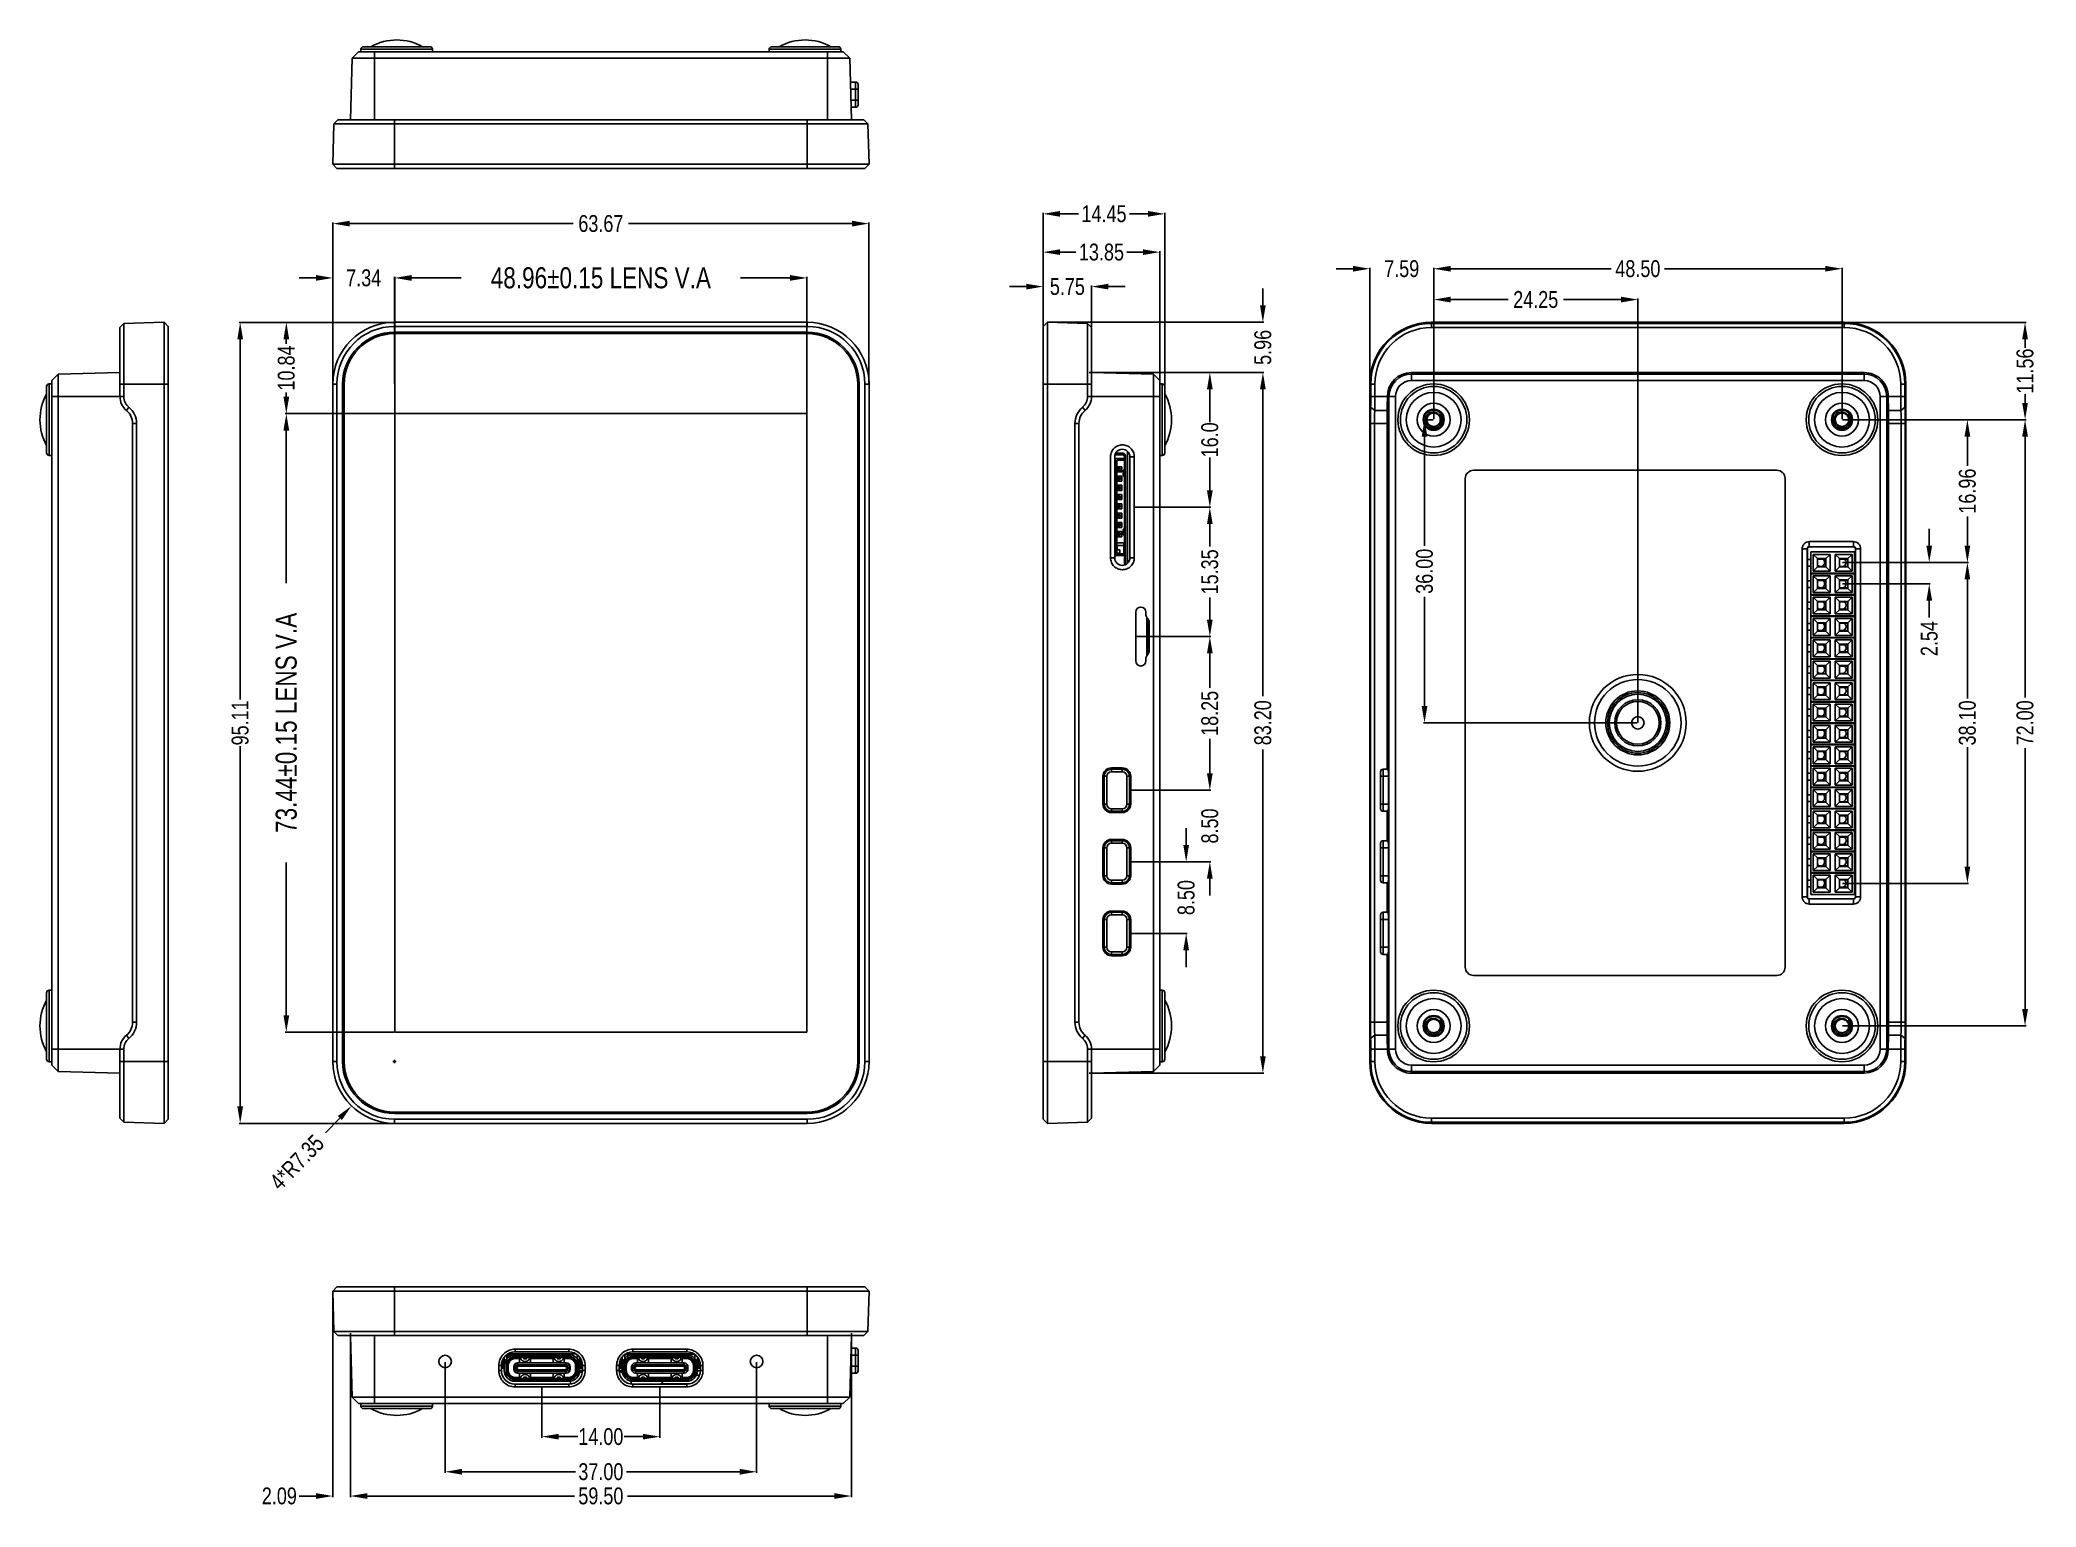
# Model space of a CAD drawing. Header units: inches. Extents: x 305 to 542, y -189 to -15.
import ezdxf

# ---------------------------------------------------------------- set-up
doc = ezdxf.new("R2010")
doc.units = ezdxf.units.IN
doc.header["$LTSCALE"] = 1.21
doc.header["$MEASUREMENT"] = 0
doc.header["$PDMODE"] = 3
doc.header["$PDSIZE"] = 0.3125
doc.layers.get('0').update_dxf_attribs({"linetype": 'CONTINUOUS'})
doc.layers.get('Defpoints').update_dxf_attribs({"linetype": 'CONTINUOUS'})
doc.layers.add('DIM', color=3, linetype='CONTINUOUS')
doc.styles.get("Standard").update_dxf_attribs({"font": 'txt', "width": 0.8})
doc.dimstyles.get("Standard").update_dxf_attribs({"dimtxt": 0.15625, "dimasz": 0.1875, "dimexe": 0.125, "dimexo": 0.0625, "dimgap": 0.09, "dimtad": 0, "dimtih": 1, "dimtoh": 1, "dimzin": 4, "dimdsep": 46, "dimtxsty": 'Standard', "dimblk": '_FILLED', "dimblk1": '_FILLED', "dimblk2": '_FILLED', "dimcen": 0.09, "dimazin": 1, "dimtp": 0.01, "dimtm": 0.01, "dimtfac": 1, "dimtofl": 0, "dimtmove": 0, "dimatfit": 3, "dimldrblk": '_FILLED', "dimfxl": 1, "dimtolj": 1, "dimtzin": 4, "dimarcsym": 0})

msp = doc.modelspace()

# ---------------------------------------------------------------- blocks, each defined once
blk = doc.blocks.new('_FILLED')
at = {"color": 0, "linetype": 'ByBlock'}
blk.add_solid([(0, 0), (-1, 0.17), (-1, -0.17)], dxfattribs=at)
blk = doc.blocks.new('*D28')
at = {"layer": 'Defpoints', "color": 0}
for p in [(396.31, -43.33), (347.35, -59.45), (396.31, -59.45)]:
    blk.add_point(p, dxfattribs=at)
at = {"layer": 'DIM', "color": 0, "lineweight": -2}
for p, q in [((347.35, -59.39), (347.35, -43.21)), ((349.35, -43.33), (355.24, -43.33)), ((394.31, -43.33), (388.42, -43.33)), ((396.31, -59.39), (396.31, -43.21))]:
    blk.add_line(p, q, dxfattribs=at)
at = {"layer": 'DIM', "color": 0, "lineweight": -2, "xscale": 2, "yscale": 2, "zscale": 2, "rotation": 180}
blk.add_blockref('_FILLED', (347.35, -43.33), dxfattribs=at)
at = {"layer": 'DIM', "color": 0, "lineweight": -2, "xscale": 2, "yscale": 2, "zscale": 2}
blk.add_blockref('_FILLED', (396.31, -43.33), dxfattribs=at)
at = {"layer": 'DIM', "color": 0, "insert": (371.83, -43.33), "char_height": 2.5, "attachment_point": 5}
blk.add_mtext('\\A1;48.96%%p0.15 LENS V.A', dxfattribs=at)
blk = doc.blocks.new('*D29')
at = {"layer": 'Defpoints', "color": 0}
for p in [(347.35, -59.45), (334.47, -132.89), (347.35, -132.89)]:
    blk.add_point(p, dxfattribs=at)
at = {"layer": 'DIM', "color": 0, "lineweight": -2}
for p, q in [((347.29, -59.45), (334.34, -59.45)), ((334.47, -61.45), (334.47, -79.58)), ((334.47, -130.89), (334.47, -112.76)), ((347.29, -132.89), (334.34, -132.89))]:
    blk.add_line(p, q, dxfattribs=at)
at = {"layer": 'DIM', "color": 0, "lineweight": -2, "xscale": 2, "yscale": 2, "zscale": 2}
for p, rotation in [((334.47, -59.45), 90), ((334.47, -132.89), 270)]:
    blk.add_blockref('_FILLED', p, dxfattribs=dict(at, rotation=rotation))
at = {"layer": 'DIM', "color": 0, "insert": (334.47, -96.17), "char_height": 2.5, "attachment_point": 5, "rotation": 90}
blk.add_mtext('\\A1;73.44%%p0.15 LENS V.A', dxfattribs=at)
blk = doc.blocks.new('*D30')
at = {"layer": 'Defpoints', "color": 0}
for p in [(403.67, -36.88), (340, -55.95), (403.67, -55.95)]:
    blk.add_point(p, dxfattribs=at)
at = {"layer": 'DIM', "color": 0, "lineweight": -2}
for p, q in [((340, -55.89), (340, -36.75)), ((342, -36.88), (368.54, -36.88)), ((401.67, -36.88), (375.12, -36.88)), ((403.67, -55.89), (403.67, -36.75))]:
    blk.add_line(p, q, dxfattribs=at)
at = {"layer": 'DIM', "color": 0, "lineweight": -2, "xscale": 2, "yscale": 2, "zscale": 2, "rotation": 180}
blk.add_blockref('_FILLED', (340, -36.88), dxfattribs=at)
at = {"layer": 'DIM', "color": 0, "lineweight": -2, "xscale": 2, "yscale": 2, "zscale": 2}
blk.add_blockref('_FILLED', (403.67, -36.88), dxfattribs=at)
at = {"layer": 'DIM', "color": 0, "insert": (371.83, -36.88), "char_height": 2, "attachment_point": 5}
blk.add_mtext('\\A1;63.67', dxfattribs=at)
blk = doc.blocks.new('*D31')
at = {"layer": 'Defpoints', "color": 0}
for p in [(347.35, -48.61), (328.99, -143.73), (347.35, -143.73)]:
    blk.add_point(p, dxfattribs=at)
at = {"layer": 'DIM', "color": 0, "lineweight": -2}
for p, q in [((347.29, -48.61), (328.87, -48.61)), ((328.99, -50.61), (328.99, -93.41)), ((328.99, -141.73), (328.99, -98.92)), ((347.29, -143.73), (328.87, -143.73))]:
    blk.add_line(p, q, dxfattribs=at)
at = {"layer": 'DIM', "color": 0, "lineweight": -2, "xscale": 2, "yscale": 2, "zscale": 2}
for p, rotation in [((328.99, -48.61), 90), ((328.99, -143.73), 270)]:
    blk.add_blockref('_FILLED', p, dxfattribs=dict(at, rotation=rotation))
at = {"layer": 'DIM', "color": 0, "insert": (328.99, -96.17), "char_height": 2, "attachment_point": 5, "rotation": 90}
blk.add_mtext('\\A1;95.11', dxfattribs=at)
blk = doc.blocks.new('*D32')
at = {"layer": 'Defpoints', "color": 0}
for p in [(340, -43.33), (340, -55.95), (347.33, -55.95)]:
    blk.add_point(p, dxfattribs=at)
at = {"layer": 'DIM', "color": 0, "lineweight": -2}
for p, q in [((338, -43.33), (336, -43.33)), ((340, -55.89), (340, -43.21)), ((347.33, -55.89), (347.33, -43.21)), ((349.33, -43.33), (351.33, -43.33))]:
    blk.add_line(p, q, dxfattribs=at)
at = {"layer": 'DIM', "color": 0, "lineweight": -2, "xscale": 2, "yscale": 2, "zscale": 2}
blk.add_blockref('_FILLED', (340, -43.33), dxfattribs=at)
at = {"layer": 'DIM', "color": 0, "lineweight": -2, "xscale": 2, "yscale": 2, "zscale": 2, "rotation": 180}
blk.add_blockref('_FILLED', (347.33, -43.33), dxfattribs=at)
at = {"layer": 'DIM', "color": 0, "insert": (343.66, -43.33), "char_height": 2, "attachment_point": 5}
blk.add_mtext('\\A1;7.34', dxfattribs=at)
blk = doc.blocks.new('*D33')
at = {"layer": 'Defpoints', "color": 0}
for p in [(334.47, -48.61), (338.08, -48.61), (340.63, -59.45)]:
    blk.add_point(p, dxfattribs=at)
at = {"layer": 'DIM', "color": 0, "lineweight": -2}
for p, q in [((338.02, -48.61), (334.34, -48.61)), ((334.47, -50.61), (334.47, -51.14)), ((334.47, -57.45), (334.47, -56.92)), ((340.57, -59.45), (334.34, -59.45))]:
    blk.add_line(p, q, dxfattribs=at)
at = {"layer": 'DIM', "color": 0, "lineweight": -2, "xscale": 2, "yscale": 2, "zscale": 2}
for p, rotation in [((334.47, -48.61), 90), ((334.47, -59.45), 270)]:
    blk.add_blockref('_FILLED', p, dxfattribs=dict(at, rotation=rotation))
at = {"layer": 'DIM', "color": 0, "insert": (334.47, -54.03), "char_height": 2, "attachment_point": 5, "rotation": 90}
blk.add_mtext('\\A1;10.84', dxfattribs=at)
blk = doc.blocks.new('*D34')
at = {"layer": 'Defpoints', "color": 0}
for p in [(347.33, -136.39), (342.22, -141.66)]:
    blk.add_point(p, dxfattribs=at)
at = {"layer": 'DIM', "color": 0, "lineweight": -2}
for p, q in [((347.13, -136.39), (347.53, -136.39)), ((347.33, -136.59), (347.33, -136.19)), ((339.13, -144.86), (340.83, -143.1))]:
    blk.add_line(p, q, dxfattribs=at)
at = {"layer": 'DIM', "color": 0, "lineweight": -2, "xscale": 2, "yscale": 2, "zscale": 2, "rotation": 45.89850175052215}
blk.add_blockref('_FILLED', (342.22, -141.66), dxfattribs=at)
at = {"layer": 'DIM', "color": 0, "insert": (335.72, -148.37), "char_height": 2, "attachment_point": 5, "rotation": 45.8985}
blk.add_mtext('\\A1;4*R7.35', dxfattribs=at)
blk = doc.blocks.new('*D35')
at = {"layer": 'Defpoints', "color": 0}
for p in [(424.36, -44.36), (424.36, -49.09), (430.11, -49.21)]:
    blk.add_point(p, dxfattribs=at)
at = {"layer": 'DIM', "color": 0, "lineweight": -2}
for p, q in [((422.36, -44.36), (420.36, -44.36)), ((424.36, -49.03), (424.36, -44.24)), ((430.11, -49.14), (430.11, -44.24)), ((432.11, -44.36), (434.11, -44.36))]:
    blk.add_line(p, q, dxfattribs=at)
at = {"layer": 'DIM', "color": 0, "lineweight": -2, "xscale": 2, "yscale": 2, "zscale": 2}
blk.add_blockref('_FILLED', (424.36, -44.36), dxfattribs=at)
at = {"layer": 'DIM', "color": 0, "lineweight": -2, "xscale": 2, "yscale": 2, "zscale": 2, "rotation": 180}
blk.add_blockref('_FILLED', (430.11, -44.36), dxfattribs=at)
at = {"layer": 'DIM', "color": 0, "insert": (427.24, -44.36), "char_height": 2, "attachment_point": 5}
blk.add_mtext('\\A1;5.75', dxfattribs=at)
blk = doc.blocks.new('*D36')
at = {"layer": 'Defpoints', "color": 0}
for p in [(424.36, -40.27), (424.36, -49.09), (438.21, -55.52)]:
    blk.add_point(p, dxfattribs=at)
at = {"layer": 'DIM', "color": 0, "lineweight": -2}
for p, q in [((424.36, -49.03), (424.36, -40.14)), ((426.36, -40.27), (428.26, -40.27)), ((436.21, -40.27), (434.31, -40.27)), ((438.21, -55.46), (438.21, -40.14))]:
    blk.add_line(p, q, dxfattribs=at)
at = {"layer": 'DIM', "color": 0, "lineweight": -2, "xscale": 2, "yscale": 2, "zscale": 2, "rotation": 180}
blk.add_blockref('_FILLED', (424.36, -40.27), dxfattribs=at)
at = {"layer": 'DIM', "color": 0, "lineweight": -2, "xscale": 2, "yscale": 2, "zscale": 2}
blk.add_blockref('_FILLED', (438.21, -40.27), dxfattribs=at)
at = {"layer": 'DIM', "color": 0, "insert": (431.29, -40.27), "char_height": 2, "attachment_point": 5}
blk.add_mtext('\\A1;13.85', dxfattribs=at)
blk = doc.blocks.new('*D37')
at = {"layer": 'Defpoints', "color": 0}
for p in [(424.36, -35.72), (424.36, -49.09), (438.81, -56.22)]:
    blk.add_point(p, dxfattribs=at)
at = {"layer": 'DIM', "color": 0, "lineweight": -2}
for p, q in [((424.36, -49.03), (424.36, -35.59)), ((426.36, -35.72), (428.56, -35.72)), ((436.81, -35.72), (434.61, -35.72)), ((438.81, -56.16), (438.81, -35.59))]:
    blk.add_line(p, q, dxfattribs=at)
at = {"layer": 'DIM', "color": 0, "lineweight": -2, "xscale": 2, "yscale": 2, "zscale": 2, "rotation": 180}
blk.add_blockref('_FILLED', (424.36, -35.72), dxfattribs=at)
at = {"layer": 'DIM', "color": 0, "lineweight": -2, "xscale": 2, "yscale": 2, "zscale": 2}
blk.add_blockref('_FILLED', (438.81, -35.72), dxfattribs=at)
at = {"layer": 'DIM', "color": 0, "insert": (431.59, -35.72), "char_height": 2, "attachment_point": 5}
blk.add_mtext('\\A1;14.45', dxfattribs=at)
blk = doc.blocks.new('*D38')
at = {"layer": 'Defpoints', "color": 0}
for p in [(429.76, -54.56), (429.76, -137.76), (450.46, -137.76)]:
    blk.add_point(p, dxfattribs=at)
at = {"layer": 'DIM', "color": 0, "lineweight": -2}
for p, q in [((429.83, -54.56), (450.58, -54.56)), ((450.46, -56.56), (450.46, -93)), ((450.46, -135.76), (450.46, -99.32)), ((429.83, -137.76), (450.58, -137.76))]:
    blk.add_line(p, q, dxfattribs=at)
at = {"layer": 'DIM', "color": 0, "lineweight": -2, "xscale": 2, "yscale": 2, "zscale": 2}
for p, rotation in [((450.46, -54.56), 90), ((450.46, -137.76), 270)]:
    blk.add_blockref('_FILLED', p, dxfattribs=dict(at, rotation=rotation))
at = {"layer": 'DIM', "color": 0, "insert": (450.46, -96.16), "char_height": 2, "attachment_point": 5, "rotation": 90}
blk.add_mtext('\\A1;83.20', dxfattribs=at)
blk = doc.blocks.new('*D39')
at = {"layer": 'Defpoints', "color": 0}
for p in [(424.86, -48.6), (449.11, -54.56), (450.46, -54.56)]:
    blk.add_point(p, dxfattribs=at)
at = {"layer": 'DIM', "color": 0, "lineweight": -2}
for p, q in [((450.46, -46.6), (450.46, -44.6)), ((424.93, -48.6), (450.58, -48.6)), ((449.17, -54.56), (450.58, -54.56)), ((450.46, -56.56), (450.46, -58.56))]:
    blk.add_line(p, q, dxfattribs=at)
at = {"layer": 'DIM', "color": 0, "lineweight": -2, "xscale": 2, "yscale": 2, "zscale": 2}
for p, rotation in [((450.46, -48.6), 270), ((450.46, -54.56), 90)]:
    blk.add_blockref('_FILLED', p, dxfattribs=dict(at, rotation=rotation))
at = {"layer": 'DIM', "color": 0, "insert": (450.46, -51.58), "char_height": 2, "attachment_point": 5, "rotation": 90}
blk.add_mtext('\\A1;5.96', dxfattribs=at)
blk = doc.blocks.new('*D40')
at = {"layer": 'Defpoints', "color": 0}
for p in [(519.25, -42.24), (470.75, -60.17), (519.25, -60.17)]:
    blk.add_point(p, dxfattribs=at)
at = {"layer": 'DIM', "color": 0, "lineweight": -2}
for p, q in [((470.75, -60.11), (470.75, -42.12)), ((472.75, -42.24), (491.84, -42.24)), ((517.25, -42.24), (498.15, -42.24)), ((519.25, -60.11), (519.25, -42.12))]:
    blk.add_line(p, q, dxfattribs=at)
at = {"layer": 'DIM', "color": 0, "lineweight": -2, "xscale": 2, "yscale": 2, "zscale": 2, "rotation": 180}
blk.add_blockref('_FILLED', (470.75, -42.24), dxfattribs=at)
at = {"layer": 'DIM', "color": 0, "lineweight": -2, "xscale": 2, "yscale": 2, "zscale": 2}
blk.add_blockref('_FILLED', (519.25, -42.24), dxfattribs=at)
at = {"layer": 'DIM', "color": 0, "insert": (495, -42.24), "char_height": 2, "attachment_point": 5}
blk.add_mtext('\\A1;48.50', dxfattribs=at)
blk = doc.blocks.new('*D41')
at = {"layer": 'Defpoints', "color": 0}
for p in [(519.25, -60.17), (519.25, -132.17), (540.99, -132.17)]:
    blk.add_point(p, dxfattribs=at)
at = {"layer": 'DIM', "color": 0, "lineweight": -2}
for p, q in [((519.31, -60.17), (541.11, -60.17)), ((540.99, -62.17), (540.99, -93.15)), ((540.99, -130.17), (540.99, -99.19)), ((519.31, -132.17), (541.11, -132.17))]:
    blk.add_line(p, q, dxfattribs=at)
at = {"layer": 'DIM', "color": 0, "lineweight": -2, "xscale": 2, "yscale": 2, "zscale": 2}
for p, rotation in [((540.99, -60.17), 90), ((540.99, -132.17), 270)]:
    blk.add_blockref('_FILLED', p, dxfattribs=dict(at, rotation=rotation))
at = {"layer": 'DIM', "color": 0, "insert": (540.99, -96.17), "char_height": 2, "attachment_point": 5, "rotation": 90}
blk.add_mtext('\\A1;72.00', dxfattribs=at)
blk = doc.blocks.new('*D42')
at = {"layer": 'Defpoints', "color": 0}
for p in [(463.16, -42.24), (463.16, -55.95), (470.75, -60.17)]:
    blk.add_point(p, dxfattribs=at)
at = {"layer": 'DIM', "color": 0, "lineweight": -2}
for p, q in [((461.16, -42.24), (459.16, -42.24)), ((463.16, -55.89), (463.16, -42.12)), ((470.75, -60.11), (470.75, -42.12)), ((472.75, -42.24), (474.75, -42.24))]:
    blk.add_line(p, q, dxfattribs=at)
at = {"layer": 'DIM', "color": 0, "lineweight": -2, "xscale": 2, "yscale": 2, "zscale": 2}
blk.add_blockref('_FILLED', (463.16, -42.24), dxfattribs=at)
at = {"layer": 'DIM', "color": 0, "lineweight": -2, "xscale": 2, "yscale": 2, "zscale": 2, "rotation": 180}
blk.add_blockref('_FILLED', (470.75, -42.24), dxfattribs=at)
at = {"layer": 'DIM', "color": 0, "insert": (466.95, -42.24), "char_height": 2, "attachment_point": 5}
blk.add_mtext('\\A1;7.59', dxfattribs=at)
blk = doc.blocks.new('*D43')
at = {"layer": 'Defpoints', "color": 0}
for p in [(519.5, -48.61), (540.99, -48.61), (519.25, -60.17)]:
    blk.add_point(p, dxfattribs=at)
at = {"layer": 'DIM', "color": 0, "lineweight": -2}
for p, q in [((519.56, -48.61), (541.11, -48.61)), ((540.99, -50.61), (540.99, -51.63)), ((540.99, -58.17), (540.99, -57.15)), ((519.31, -60.17), (541.11, -60.17))]:
    blk.add_line(p, q, dxfattribs=at)
at = {"layer": 'DIM', "color": 0, "lineweight": -2, "xscale": 2, "yscale": 2, "zscale": 2}
for p, rotation in [((540.99, -48.61), 90), ((540.99, -60.17), 270)]:
    blk.add_blockref('_FILLED', p, dxfattribs=dict(at, rotation=rotation))
at = {"layer": 'DIM', "color": 0, "insert": (540.99, -54.39), "char_height": 2, "attachment_point": 5, "rotation": 90}
blk.add_mtext('\\A1;11.56', dxfattribs=at)
blk = doc.blocks.new('*D44')
at = {"layer": 'Defpoints', "color": 0}
for p in [(519.25, -60.17), (519.26, -77.13), (534.14, -77.13)]:
    blk.add_point(p, dxfattribs=at)
at = {"layer": 'DIM', "color": 0, "lineweight": -2}
for p, q in [((519.31, -60.17), (534.26, -60.17)), ((534.14, -62.17), (534.14, -65.63)), ((534.14, -75.13), (534.14, -71.67)), ((519.32, -77.13), (534.26, -77.13))]:
    blk.add_line(p, q, dxfattribs=at)
at = {"layer": 'DIM', "color": 0, "lineweight": -2, "xscale": 2, "yscale": 2, "zscale": 2}
for p, rotation in [((534.14, -60.17), 90), ((534.14, -77.13), 270)]:
    blk.add_blockref('_FILLED', p, dxfattribs=dict(at, rotation=rotation))
at = {"layer": 'DIM', "color": 0, "insert": (534.14, -68.65), "char_height": 2, "attachment_point": 5, "rotation": 90}
blk.add_mtext('\\A1;16.96', dxfattribs=at)
blk = doc.blocks.new('*D45')
at = {"layer": 'Defpoints', "color": 0}
for p in [(519.26, -77.13), (519.26, -79.67), (529.61, -79.67)]:
    blk.add_point(p, dxfattribs=at)
at = {"layer": 'DIM', "color": 0, "lineweight": -2}
for p, q in [((529.61, -75.13), (529.61, -73.13)), ((519.32, -77.13), (529.73, -77.13)), ((519.32, -79.67), (529.73, -79.67)), ((529.61, -81.67), (529.61, -83.67))]:
    blk.add_line(p, q, dxfattribs=at)
at = {"layer": 'DIM', "color": 0, "lineweight": -2, "xscale": 2, "yscale": 2, "zscale": 2}
for p, rotation in [((529.61, -77.13), 270), ((529.61, -79.67), 90)]:
    blk.add_blockref('_FILLED', p, dxfattribs=dict(at, rotation=rotation))
at = {"layer": 'DIM', "color": 0, "insert": (529.61, -86.16), "char_height": 2, "attachment_point": 5, "rotation": 90}
blk.add_mtext('\\A1;2.54', dxfattribs=at)
blk = doc.blocks.new('*D46')
at = {"layer": 'Defpoints', "color": 0}
for p in [(519.26, -77.13), (519.26, -115.23), (534.14, -115.23)]:
    blk.add_point(p, dxfattribs=at)
at = {"layer": 'DIM', "color": 0, "lineweight": -2}
for p, q in [((519.32, -77.13), (534.26, -77.13)), ((534.14, -79.13), (534.14, -93.29)), ((534.14, -113.23), (534.14, -99.07)), ((519.32, -115.23), (534.26, -115.23))]:
    blk.add_line(p, q, dxfattribs=at)
at = {"layer": 'DIM', "color": 0, "lineweight": -2, "xscale": 2, "yscale": 2, "zscale": 2}
for p, rotation in [((534.14, -77.13), 90), ((534.14, -115.23), 270)]:
    blk.add_blockref('_FILLED', p, dxfattribs=dict(at, rotation=rotation))
at = {"layer": 'DIM', "color": 0, "insert": (534.14, -96.18), "char_height": 2, "attachment_point": 5, "rotation": 90}
blk.add_mtext('\\A1;38.10', dxfattribs=at)
blk = doc.blocks.new('*D47')
at = {"layer": 'Defpoints', "color": 0}
for p in [(364.83, -175.03), (378.83, -175.03), (378.83, -180.94)]:
    blk.add_point(p, dxfattribs=at)
at = {"layer": 'DIM', "color": 0, "lineweight": -2}
for p, q in [((364.83, -175.09), (364.83, -181.07)), ((378.83, -175.09), (378.83, -181.07)), ((366.83, -180.94), (369.08, -180.94)), ((376.83, -180.94), (374.59, -180.94))]:
    blk.add_line(p, q, dxfattribs=at)
at = {"layer": 'DIM', "color": 0, "lineweight": -2, "xscale": 2, "yscale": 2, "zscale": 2, "rotation": 180}
blk.add_blockref('_FILLED', (364.83, -180.94), dxfattribs=at)
at = {"layer": 'DIM', "color": 0, "lineweight": -2, "xscale": 2, "yscale": 2, "zscale": 2}
blk.add_blockref('_FILLED', (378.83, -180.94), dxfattribs=at)
at = {"layer": 'DIM', "color": 0, "insert": (371.83, -180.94), "char_height": 2, "attachment_point": 5}
blk.add_mtext('\\A1;14.00', dxfattribs=at)
blk = doc.blocks.new('*D48')
at = {"layer": 'Defpoints', "color": 0}
for p in [(353.33, -172.01), (390.33, -172.01), (390.33, -185.11)]:
    blk.add_point(p, dxfattribs=at)
at = {"layer": 'DIM', "color": 0, "lineweight": -2}
for p, q in [((353.33, -172.08), (353.33, -185.23)), ((390.33, -172.08), (390.33, -185.23)), ((355.33, -185.11), (368.81, -185.11)), ((388.33, -185.11), (374.86, -185.11))]:
    blk.add_line(p, q, dxfattribs=at)
at = {"layer": 'DIM', "color": 0, "lineweight": -2, "xscale": 2, "yscale": 2, "zscale": 2, "rotation": 180}
blk.add_blockref('_FILLED', (353.33, -185.11), dxfattribs=at)
at = {"layer": 'DIM', "color": 0, "lineweight": -2, "xscale": 2, "yscale": 2, "zscale": 2}
blk.add_blockref('_FILLED', (390.33, -185.11), dxfattribs=at)
at = {"layer": 'DIM', "color": 0, "insert": (371.83, -185.11), "char_height": 2, "attachment_point": 5}
blk.add_mtext('\\A1;37.00', dxfattribs=at)
blk = doc.blocks.new('*D49')
at = {"layer": 'Defpoints', "color": 0}
for p in [(434.76, -112.67), (441.35, -112.67), (434.76, -121.17)]:
    blk.add_point(p, dxfattribs=at)
at = {"layer": 'DIM', "color": 0, "lineweight": -2}
for p, q in [((441.35, -110.67), (441.35, -108.67)), ((434.83, -112.67), (441.47, -112.67)), ((434.83, -121.17), (441.47, -121.17)), ((441.35, -123.17), (441.35, -125.17))]:
    blk.add_line(p, q, dxfattribs=at)
at = {"layer": 'DIM', "color": 0, "lineweight": -2, "xscale": 2, "yscale": 2, "zscale": 2}
for p, rotation in [((441.35, -112.67), 270), ((441.35, -121.17), 90)]:
    blk.add_blockref('_FILLED', p, dxfattribs=dict(at, rotation=rotation))
at = {"layer": 'DIM', "color": 0, "insert": (441.35, -116.92), "char_height": 2, "attachment_point": 5, "rotation": 90}
blk.add_mtext('\\A1;8.50', dxfattribs=at)
blk = doc.blocks.new('*D50')
at = {"layer": 'Defpoints', "color": 0}
for p in [(434.76, -104.17), (434.76, -112.67), (444.16, -112.67)]:
    blk.add_point(p, dxfattribs=at)
at = {"layer": 'DIM', "color": 0, "lineweight": -2}
for p, q in [((444.16, -102.17), (444.16, -100.17)), ((434.83, -104.17), (444.28, -104.17)), ((434.83, -112.67), (444.28, -112.67)), ((444.16, -114.67), (444.16, -116.67))]:
    blk.add_line(p, q, dxfattribs=at)
at = {"layer": 'DIM', "color": 0, "lineweight": -2, "xscale": 2, "yscale": 2, "zscale": 2}
for p, rotation in [((444.16, -104.17), 270), ((444.16, -112.67), 90)]:
    blk.add_blockref('_FILLED', p, dxfattribs=dict(at, rotation=rotation))
at = {"layer": 'DIM', "color": 0, "insert": (444.16, -108.42), "char_height": 2, "attachment_point": 5, "rotation": 90}
blk.add_mtext('\\A1;8.50', dxfattribs=at)
blk = doc.blocks.new('*D51')
at = {"layer": 'Defpoints', "color": 0}
for p in [(441.35, -54.56), (435.19, -70.57), (444.16, -70.57)]:
    blk.add_point(p, dxfattribs=at)
at = {"layer": 'DIM', "color": 0, "lineweight": -2}
for p, q in [((441.41, -54.56), (444.28, -54.56)), ((444.16, -56.56), (444.16, -60.47)), ((444.16, -68.57), (444.16, -64.65)), ((435.25, -70.57), (444.28, -70.57))]:
    blk.add_line(p, q, dxfattribs=at)
at = {"layer": 'DIM', "color": 0, "lineweight": -2, "xscale": 2, "yscale": 2, "zscale": 2}
for p, rotation in [((444.16, -54.56), 90), ((444.16, -70.57), 270)]:
    blk.add_blockref('_FILLED', p, dxfattribs=dict(at, rotation=rotation))
at = {"layer": 'DIM', "color": 0, "insert": (444.16, -62.56), "char_height": 2, "attachment_point": 5, "rotation": 90}
blk.add_mtext('\\A1;16.0', dxfattribs=at)
blk = doc.blocks.new('*D52')
at = {"layer": 'Defpoints', "color": 0}
for p in [(435.19, -70.57), (435.36, -85.92), (444.16, -85.92)]:
    blk.add_point(p, dxfattribs=at)
at = {"layer": 'DIM', "color": 0, "lineweight": -2}
for p, q in [((435.25, -70.57), (444.28, -70.57)), ((444.16, -72.57), (444.16, -75.22)), ((444.16, -83.92), (444.16, -81.27)), ((435.43, -85.92), (444.28, -85.92))]:
    blk.add_line(p, q, dxfattribs=at)
at = {"layer": 'DIM', "color": 0, "lineweight": -2, "xscale": 2, "yscale": 2, "zscale": 2}
for p, rotation in [((444.16, -70.57), 90), ((444.16, -85.92), 270)]:
    blk.add_blockref('_FILLED', p, dxfattribs=dict(at, rotation=rotation))
at = {"layer": 'DIM', "color": 0, "insert": (444.16, -78.24), "char_height": 2, "attachment_point": 5, "rotation": 90}
blk.add_mtext('\\A1;15.35', dxfattribs=at)
blk = doc.blocks.new('*D53')
at = {"layer": 'Defpoints', "color": 0}
for p in [(435.36, -85.92), (434.76, -104.17), (444.16, -104.17)]:
    blk.add_point(p, dxfattribs=at)
at = {"layer": 'DIM', "color": 0, "lineweight": -2}
for p, q in [((435.43, -85.92), (444.28, -85.92)), ((444.16, -87.92), (444.16, -92.02)), ((444.16, -102.17), (444.16, -98.07)), ((434.83, -104.17), (444.28, -104.17))]:
    blk.add_line(p, q, dxfattribs=at)
at = {"layer": 'DIM', "color": 0, "lineweight": -2, "xscale": 2, "yscale": 2, "zscale": 2}
for p, rotation in [((444.16, -85.92), 90), ((444.16, -104.17), 270)]:
    blk.add_blockref('_FILLED', p, dxfattribs=dict(at, rotation=rotation))
at = {"layer": 'DIM', "color": 0, "insert": (444.16, -95.04), "char_height": 2, "attachment_point": 5, "rotation": 90}
blk.add_mtext('\\A1;18.25', dxfattribs=at)
blk = doc.blocks.new('*D54')
at = {"layer": 'Defpoints', "color": 0}
for p in [(342.08, -168.56), (401.58, -168.56), (401.58, -187.99)]:
    blk.add_point(p, dxfattribs=at)
at = {"layer": 'DIM', "color": 0, "lineweight": -2}
for p, q in [((342.08, -168.63), (342.08, -188.11)), ((401.58, -168.63), (401.58, -188.11)), ((344.08, -187.99), (368.68, -187.99)), ((399.58, -187.99), (374.99, -187.99))]:
    blk.add_line(p, q, dxfattribs=at)
at = {"layer": 'DIM', "color": 0, "lineweight": -2, "xscale": 2, "yscale": 2, "zscale": 2, "rotation": 180}
blk.add_blockref('_FILLED', (342.08, -187.99), dxfattribs=at)
at = {"layer": 'DIM', "color": 0, "lineweight": -2, "xscale": 2, "yscale": 2, "zscale": 2}
blk.add_blockref('_FILLED', (401.58, -187.99), dxfattribs=at)
at = {"layer": 'DIM', "color": 0, "insert": (371.83, -187.99), "char_height": 2, "attachment_point": 5}
blk.add_mtext('\\A1;59.50', dxfattribs=at)
blk = doc.blocks.new('*D55')
at = {"layer": 'Defpoints', "color": 0}
for p in [(340, -163.66), (342.08, -168.56), (340, -187.99)]:
    blk.add_point(p, dxfattribs=at)
at = {"layer": 'DIM', "color": 0, "lineweight": -2}
for p, q in [((340, -163.73), (340, -188.11)), ((342.08, -168.63), (342.08, -188.11)), ((338, -187.99), (336, -187.99)), ((344.08, -187.99), (346.08, -187.99))]:
    blk.add_line(p, q, dxfattribs=at)
at = {"layer": 'DIM', "color": 0, "lineweight": -2, "xscale": 2, "yscale": 2, "zscale": 2}
blk.add_blockref('_FILLED', (340, -187.99), dxfattribs=at)
at = {"layer": 'DIM', "color": 0, "lineweight": -2, "xscale": 2, "yscale": 2, "zscale": 2, "rotation": 180}
blk.add_blockref('_FILLED', (342.08, -187.99), dxfattribs=at)
at = {"layer": 'DIM', "color": 0, "insert": (333.64, -187.99), "char_height": 2, "attachment_point": 5}
blk.add_mtext('\\A1;2.09', dxfattribs=at)
blk = doc.blocks.new('*D56')
at = {"layer": 'Defpoints', "color": 0}
for p in [(469.66, -60.17), (470.75, -60.17), (495, -96.17)]:
    blk.add_point(p, dxfattribs=at)
at = {"layer": 'DIM', "color": 0, "lineweight": -2}
for p, q in [((470.68, -60.17), (469.53, -60.17)), ((469.66, -62.17), (469.66, -75.15)), ((469.66, -94.17), (469.66, -81.19)), ((494.93, -96.17), (469.53, -96.17))]:
    blk.add_line(p, q, dxfattribs=at)
at = {"layer": 'DIM', "color": 0, "lineweight": -2, "xscale": 2, "yscale": 2, "zscale": 2}
for p, rotation in [((469.66, -60.17), 90), ((469.66, -96.17), 270)]:
    blk.add_blockref('_FILLED', p, dxfattribs=dict(at, rotation=rotation))
at = {"layer": 'DIM', "color": 0, "insert": (469.66, -78.17), "char_height": 2, "attachment_point": 5, "rotation": 90}
blk.add_mtext('\\A1;36.00', dxfattribs=at)
blk = doc.blocks.new('*D57')
at = {"layer": 'Defpoints', "color": 0}
for p in [(470.75, -45.9), (470.75, -60.17), (495, -96.17)]:
    blk.add_point(p, dxfattribs=at)
at = {"layer": 'DIM', "color": 0, "lineweight": -2}
for p, q in [((470.75, -60.11), (470.75, -45.78)), ((472.75, -45.9), (479.58, -45.9)), ((493, -45.9), (486.16, -45.9)), ((495, -96.11), (495, -45.78))]:
    blk.add_line(p, q, dxfattribs=at)
at = {"layer": 'DIM', "color": 0, "lineweight": -2, "xscale": 2, "yscale": 2, "zscale": 2, "rotation": 180}
blk.add_blockref('_FILLED', (470.75, -45.9), dxfattribs=at)
at = {"layer": 'DIM', "color": 0, "lineweight": -2, "xscale": 2, "yscale": 2, "zscale": 2}
blk.add_blockref('_FILLED', (495, -45.9), dxfattribs=at)
at = {"layer": 'DIM', "color": 0, "insert": (482.87, -45.9), "char_height": 2, "attachment_point": 5}
blk.add_mtext('\\A1;24.25', dxfattribs=at)

# ---------------------------------------------------------------- dimensions: what is measured, and where the dimension line sits
at = {"layer": 'DIM'}
for base, p1, p2, override, picture, middle in [((403.67, -36.876), (339.996, -55.948), (403.67, -55.948), {"dimtxt": 2, "dimasz": 2, "dimtih": 0, "dimtoh": 0, "dimzin": 0, "dimcen": 0.198, "dimadec": 0, "dimazin": 0, "dimtp": 0, "dimtm": 0, "dimtdec": 4, "dimtzin": 0}, '*D30', (371.833, -36.876)), ((424.363, -35.719), (438.813, -56.218), (424.363, -49.089), {"dimtxt": 2, "dimasz": 2, "dimtih": 0, "dimtoh": 0, "dimzin": 0, "dimcen": 0.198, "dimadec": 0, "dimazin": 0, "dimtp": 0, "dimtm": 0, "dimtdec": 4, "dimtzin": 0}, '*D37', (431.588, -35.719)), ((396.313, -43.331), (347.353, -59.448), (396.313, -59.448), {"dimtxt": 2.5, "dimasz": 2, "dimgap": 0.09, "dimtih": 0, "dimtoh": 0, "dimzin": 0, "dimpost": ' LENS V.A', "dimcen": 0.198, "dimadec": 0, "dimazin": 0, "dimtol": 1, "dimlim": 0, "dimtp": 0.15, "dimtm": 0.15, "dimtdec": 2, "dimtzin": 0}, '*D28', (371.833, -43.331)), ((424.363, -40.269), (438.213, -55.521), (424.363, -49.089), {"dimtxt": 2, "dimasz": 2, "dimtih": 0, "dimtoh": 0, "dimzin": 0, "dimcen": 0.198, "dimadec": 0, "dimazin": 0, "dimtp": 0, "dimtm": 0, "dimtdec": 4, "dimtzin": 0}, '*D36', (431.288, -40.269)), ((339.996, -43.331), (347.333, -55.948), (339.996, -55.948), {"dimtxt": 2, "dimasz": 2, "dimtih": 0, "dimtoh": 0, "dimzin": 0, "dimcen": 0.198, "dimadec": 0, "dimazin": 0, "dimtp": 0, "dimtm": 0, "dimtdec": 4, "dimtzin": 0}, '*D32', (343.665, -43.331)), ((463.158, -42.241), (470.746, -60.17), (463.158, -55.949), {"dimtxt": 2, "dimasz": 2, "dimtih": 0, "dimtoh": 0, "dimzin": 0, "dimcen": 0.198, "dimadec": 0, "dimazin": 0, "dimtp": 0, "dimtm": 0, "dimtdec": 4, "dimtzin": 0}, '*D42', (466.952, -42.241)), ((519.246, -42.241), (470.745, -60.169), (519.246, -60.17), {"dimtxt": 2, "dimasz": 2, "dimtih": 0, "dimtoh": 0, "dimzin": 0, "dimcen": 0.198, "dimadec": 0, "dimazin": 0, "dimtp": 0, "dimtm": 0, "dimtdec": 4, "dimtzin": 0}, '*D40', (494.996, -42.241)), ((424.363, -44.362), (430.113, -49.205), (424.363, -49.089), {"dimtxt": 2, "dimasz": 2, "dimtih": 0, "dimtoh": 0, "dimzin": 0, "dimcen": 0.198, "dimadec": 0, "dimazin": 0, "dimtp": 0, "dimtm": 0, "dimtdec": 4, "dimtzin": 0}, '*D35', (427.238, -44.362)), ((470.745, -45.904), (494.995, -96.168), (470.745, -60.168), {"dimtxt": 2, "dimasz": 2, "dimtih": 0, "dimtoh": 0, "dimzin": 0, "dimcen": 0.198, "dimadec": 0, "dimazin": 0, "dimtp": 0, "dimtm": 0, "dimtdec": 4, "dimtzin": 0}, '*D57', (482.87, -45.904)), ((339.996, -187.99), (342.083, -168.565), (339.996, -163.665), {"dimtxt": 2, "dimasz": 2, "dimtih": 0, "dimtoh": 0, "dimzin": 0, "dimcen": 0.198, "dimadec": 0, "dimazin": 0, "dimtp": 0, "dimtm": 0, "dimtdec": 4, "dimtzin": 0}, '*D55', (333.639, -187.99)), ((401.583, -187.99), (342.083, -168.565), (401.583, -168.565), {"dimtxt": 2, "dimasz": 2, "dimtih": 0, "dimtoh": 0, "dimzin": 0, "dimcen": 0.198, "dimadec": 0, "dimazin": 0, "dimtp": 0, "dimtm": 0, "dimtdec": 4, "dimtzin": 0}, '*D54', (371.833, -187.99)), ((390.333, -185.107), (353.333, -172.015), (390.333, -172.015), {"dimtxt": 2, "dimasz": 2, "dimtih": 0, "dimtoh": 0, "dimzin": 0, "dimcen": 0.198, "dimadec": 0, "dimazin": 0, "dimtp": 0, "dimtm": 0, "dimtdec": 4, "dimtzin": 0}, '*D48', (371.833, -185.107)), ((378.833, -180.944), (364.833, -175.031), (378.833, -175.031), {"dimtxt": 2, "dimasz": 2, "dimtih": 0, "dimtoh": 0, "dimzin": 0, "dimcen": 0.198, "dimadec": 0, "dimazin": 0, "dimtp": 0, "dimtm": 0, "dimtdec": 4, "dimtzin": 0}, '*D47', (371.833, -180.944))]:
    dim = msp.add_linear_dim(base=base, p1=p1, p2=p2, dimstyle='Standard', override=override, dxfattribs=at)
    dim.commit()
    dim.dimension.update_dxf_attribs({"geometry": picture, "text_midpoint": middle})
for base, p1, p2, override, picture, middle in [((450.457, -54.559), (424.863, -48.602), (449.107, -54.559), {"dimtxt": 2, "dimasz": 2, "dimtih": 0, "dimtoh": 0, "dimzin": 0, "dimcen": 0.198, "dimadec": 0, "dimazin": 0, "dimtp": 0, "dimtm": 0, "dimtdec": 4, "dimtzin": 0}, '*D39', (450.457, -51.581)), ((328.994, -143.725), (347.353, -48.611), (347.353, -143.725), {"dimtxt": 2, "dimasz": 2, "dimtih": 0, "dimtoh": 0, "dimzin": 0, "dimcen": 0.198, "dimadec": 0, "dimazin": 0, "dimtp": 0, "dimtm": 0, "dimtdec": 4, "dimtzin": 0}, '*D31', (328.994, -96.168)), ((334.466, -48.611), (340.632, -59.448), (338.08, -48.611), {"dimtxt": 2, "dimasz": 2, "dimtih": 0, "dimtoh": 0, "dimzin": 0, "dimcen": 0.198, "dimadec": 0, "dimazin": 0, "dimtp": 0, "dimtm": 0, "dimtdec": 4, "dimtzin": 0}, '*D33', (334.466, -54.03)), ((540.986, -48.612), (519.246, -60.17), (519.495, -48.612), {"dimtxt": 2, "dimasz": 2, "dimtih": 0, "dimtoh": 0, "dimzin": 0, "dimcen": 0.198, "dimadec": 0, "dimazin": 0, "dimtp": 0, "dimtm": 0, "dimtdec": 4, "dimtzin": 0}, '*D43', (540.986, -54.391)), ((450.457, -137.759), (429.763, -54.559), (429.763, -137.759), {"dimtxt": 2, "dimasz": 2, "dimtih": 0, "dimtoh": 0, "dimzin": 0, "dimcen": 0.198, "dimadec": 0, "dimazin": 0, "dimtp": 0, "dimtm": 0, "dimtdec": 4, "dimtzin": 0}, '*D38', (450.457, -96.159)), ((444.16, -70.568), (441.348, -54.559), (435.19, -70.568), {"dimtxt": 2, "dimasz": 2, "dimtih": 0, "dimtoh": 0, "dimdec": 1, "dimzin": 0, "dimcen": 0.198, "dimadec": 0, "dimazin": 0, "dimtp": 0, "dimtm": 0, "dimtdec": 4, "dimtzin": 0}, '*D51', (444.16, -62.564)), ((334.466, -132.888), (347.353, -59.448), (347.353, -132.888), {"dimtxt": 2.5, "dimasz": 2, "dimtih": 0, "dimtoh": 0, "dimzin": 0, "dimpost": ' LENS V.A', "dimblk": '_FILLED', "dimcen": 0.198, "dimadec": 0, "dimazin": 0, "dimtol": 1, "dimtp": 0.15, "dimtm": 0.15, "dimtzin": 0}, '*D29', (334.466, -96.168)), ((469.655, -60.17), (494.995, -96.168), (470.746, -60.17), {"dimtxt": 2, "dimasz": 2, "dimtih": 0, "dimtoh": 0, "dimzin": 0, "dimcen": 0.198, "dimadec": 0, "dimazin": 0, "dimtp": 0, "dimtm": 0, "dimtdec": 4, "dimtzin": 0}, '*D56', (469.655, -78.169)), ((540.986, -132.17), (519.246, -60.17), (519.246, -132.17), {"dimtxt": 2, "dimasz": 2, "dimtih": 0, "dimtoh": 0, "dimzin": 0, "dimcen": 0.198, "dimadec": 0, "dimazin": 0, "dimtp": 0, "dimtm": 0, "dimtdec": 4, "dimtzin": 0}, '*D41', (540.986, -96.17)), ((534.139, -77.129), (519.246, -60.17), (519.255, -77.129), {"dimtxt": 2, "dimasz": 2, "dimtih": 0, "dimtoh": 0, "dimzin": 0, "dimcen": 0.198, "dimadec": 0, "dimazin": 0, "dimtp": 0, "dimtm": 0, "dimtdec": 4, "dimtzin": 0}, '*D44', (534.139, -68.65)), ((444.16, -85.918), (435.19, -70.568), (435.363, -85.918), {"dimtxt": 2, "dimasz": 2, "dimtih": 0, "dimtoh": 0, "dimzin": 0, "dimcen": 0.198, "dimadec": 0, "dimazin": 0, "dimtp": 0, "dimtm": 0, "dimtdec": 4, "dimtzin": 0}, '*D52', (444.16, -78.243)), ((529.606, -79.669), (519.255, -77.129), (519.255, -79.669), {"dimtxt": 2, "dimasz": 2, "dimtih": 0, "dimtoh": 0, "dimzin": 0, "dimcen": 0.198, "dimadec": 0, "dimazin": 0, "dimtp": 0, "dimtm": 0, "dimtdec": 4, "dimtzin": 0}, '*D45', (529.606, -86.159)), ((534.139, -115.229), (519.255, -77.129), (519.255, -115.229), {"dimtxt": 2, "dimasz": 2, "dimtih": 0, "dimtoh": 0, "dimzin": 0, "dimcen": 0.198, "dimadec": 0, "dimazin": 0, "dimtp": 0, "dimtm": 0, "dimtdec": 4, "dimtzin": 0}, '*D46', (534.139, -96.179)), ((444.16, -104.168), (435.363, -85.918), (434.763, -104.168), {"dimtxt": 2, "dimasz": 2, "dimtih": 0, "dimtoh": 0, "dimzin": 0, "dimcen": 0.198, "dimadec": 0, "dimazin": 0, "dimtp": 0, "dimtm": 0, "dimtdec": 4, "dimtzin": 0}, '*D53', (444.16, -95.043)), ((444.16, -112.668), (434.763, -104.168), (434.763, -112.668), {"dimtxt": 2, "dimasz": 2, "dimtih": 0, "dimtoh": 0, "dimzin": 0, "dimcen": 0.198, "dimadec": 0, "dimazin": 0, "dimtp": 0, "dimtm": 0, "dimtdec": 4, "dimtzin": 0}, '*D50', (444.16, -108.418)), ((441.348, -112.668), (434.763, -121.168), (434.763, -112.668), {"dimtxt": 2, "dimasz": 2, "dimtih": 0, "dimtoh": 0, "dimzin": 0, "dimcen": 0.198, "dimadec": 0, "dimazin": 0, "dimtp": 0, "dimtm": 0, "dimtdec": 4, "dimtzin": 0}, '*D49', (441.348, -116.918))]:
    dim = msp.add_linear_dim(base=base, p1=p1, p2=p2, angle=90, dimstyle='Standard', override=override, dxfattribs=at)
    dim.commit()
    dim.dimension.update_dxf_attribs({"geometry": picture, "text_midpoint": middle})
dim = msp.add_radius_dim(center=(347.333, -136.388), mpoint=(342.221, -141.664), dimstyle='Standard', override={"dimtxt": 2, "dimasz": 2, "dimtih": 0, "dimtoh": 0, "dimzin": 0, "dimpost": '4*R<>', "dimcen": 0.198, "dimadec": 0, "dimazin": 0, "dimtp": 0, "dimtm": 0, "dimtdec": 4, "dimtzin": 0}, dxfattribs=at)
dim.commit()
dim.dimension.update_dxf_attribs({"geometry": '*D34', "text_midpoint": (335.724, -148.368), "dimtype": 164})

# ---------------------------------------------------------------- linework, layer by layer
at = {"color": 7, "linetype": 'Continuous'}
for p, q in [((342.275, -17.215), (343.045, -16.466)), ((400.621, -16.466), (343.045, -16.466)), ((343.333, -16.166), (343.333, -16.466)), ((351.833, -16.166), (343.333, -16.166)), ((351.533, -15.866), (343.633, -15.866)), ((344.933, -16.466), (344.933, -24.566)), ((351.833, -16.166), (351.833, -16.466)), ((400.333, -16.166), (391.833, -16.166)), ((391.833, -16.166), (391.833, -16.466)), ((400.033, -15.866), (392.133, -15.866)), ((398.733, -24.566), (398.733, -16.466)), ((400.333, -16.166), (400.333, -16.466)), ((400.621, -16.466), (401.391, -17.215)), ((342.275, -17.215), (342.083, -24.566)), ((401.391, -17.215), (342.275, -17.215)), ((401.391, -17.215), (401.583, -24.566)), ((401.465, -20.066), (402.093, -20.066)), ((401.487, -20.916), (402.393, -20.916)), ((402.093, -20.066), (402.093, -23.066)), ((402.393, -20.366), (402.393, -22.766)), ((401.521, -22.216), (402.393, -22.216)), ((401.544, -23.066), (402.093, -23.066)), ((340.112, -25.04), (339.987, -29.816)), ((340.112, -25.04), (340.599, -24.566)), ((403.554, -25.04), (340.112, -25.04)), ((403.067, -24.566), (340.599, -24.566)), ((347.333, -30.316), (347.333, -24.566)), ((396.333, -30.316), (396.333, -24.566)), ((403.067, -24.566), (403.554, -25.04)), ((403.679, -29.816), (403.554, -25.04)), ((340.474, -30.316), (339.987, -29.816)), ((403.679, -29.816), (339.987, -29.816)), ((403.192, -30.316), (340.474, -30.316)), ((403.192, -30.316), (403.679, -29.816)), ((314.704, -49.214), (315.178, -48.727)), ((314.704, -49.214), (314.704, -57.418)), ((319.954, -48.602), (315.178, -48.727)), ((315.178, -48.727), (315.178, -57.418)), ((319.954, -48.602), (319.954, -143.734)), ((320.454, -49.089), (319.954, -48.602)), ((320.454, -49.089), (320.454, -143.247)), ((347.333, -49.089), (347.333, -48.602)), ((396.333, -48.602), (347.333, -48.602)), ((396.333, -49.089), (347.333, -49.089)), ((347.333, -49.768), (347.333, -49.798)), ((396.333, -49.768), (347.333, -49.768)), ((396.333, -49.089), (396.333, -48.602)), ((396.333, -49.798), (396.333, -49.768)), ((424.363, -49.089), (424.863, -48.602)), ((424.363, -143.247), (424.363, -49.089)), ((424.863, -143.734), (424.863, -48.602)), ((424.863, -48.602), (429.639, -48.727)), ((429.639, -57.418), (429.639, -48.727)), ((429.639, -48.727), (430.113, -49.214)), ((430.113, -57.418), (430.113, -49.214)), ((470.495, -48.602), (470.495, -49.214)), ((470.495, -48.602), (519.495, -48.602)), ((470.495, -48.727), (519.495, -48.727)), ((470.495, -49.214), (519.495, -49.214)), ((519.495, -49.214), (519.495, -48.602)), ((396.333, -49.798), (347.333, -49.798)), ((396.333, -49.948), (347.333, -49.948)), ((306.004, -56.218), (306.004, -64.118)), ((306.304, -55.918), (306.304, -64.418)), ((306.604, -55.918), (306.304, -55.918)), ((306.604, -55.53), (307.353, -54.761)), ((306.604, -55.53), (306.604, -136.806)), ((307.353, -54.761), (314.704, -54.568)), ((307.353, -54.761), (307.353, -137.576)), ((314.704, -55.948), (320.454, -55.948)), ((339.987, -55.948), (339.987, -136.388)), ((340.474, -55.948), (339.987, -55.948)), ((340.474, -55.948), (340.474, -136.388)), ((341.152, -55.948), (341.152, -136.388)), ((341.183, -55.948), (341.152, -55.948)), ((341.183, -55.948), (341.183, -136.388)), ((341.333, -55.948), (341.333, -136.388)), ((402.333, -136.388), (402.333, -55.948)), ((402.483, -136.388), (402.483, -55.948)), ((402.514, -55.948), (402.483, -55.948)), ((402.514, -136.388), (402.514, -55.948)), ((403.192, -136.388), (403.192, -55.948)), ((403.192, -55.948), (403.679, -55.948)), ((403.679, -136.388), (403.679, -55.948)), ((424.363, -55.948), (430.113, -55.948)), ((430.113, -54.568), (437.464, -54.761)), ((437.464, -137.576), (437.464, -54.761)), ((437.464, -54.761), (438.213, -55.53)), ((438.213, -136.806), (438.213, -55.53)), ((438.213, -55.918), (438.513, -55.918)), ((438.513, -64.418), (438.513, -55.918)), ((438.813, -56.218), (438.813, -64.118)), ((463.149, -136.388), (463.149, -55.948)), ((463.149, -55.948), (463.761, -55.948)), ((463.274, -57.418), (463.274, -55.948)), ((463.761, -57.418), (463.761, -55.948)), ((468.095, -54.568), (468.095, -55.53)), ((468.095, -54.568), (521.895, -54.568)), ((468.095, -54.761), (521.895, -54.761)), ((468.095, -55.53), (521.895, -55.53)), ((521.895, -55.53), (521.895, -54.568)), ((526.229, -55.948), (526.229, -57.418)), ((526.229, -55.948), (526.841, -55.948)), ((526.716, -55.948), (526.716, -57.418)), ((526.841, -55.948), (526.841, -136.388)), ((306.604, -57.418), (314.704, -57.418)), ((314.704, -57.418), (315.178, -57.418)), ((315.776, -58.688), (315.478, -59.063)), ((429.041, -58.688), (429.339, -59.063)), ((429.639, -57.418), (430.113, -57.418)), ((438.213, -57.418), (430.113, -57.418)), ((463.259, -58.688), (463.745, -59.063)), ((465.245, -57.418), (463.274, -57.418)), ((465.225, -59.063), (463.745, -59.063)), ((465.438, -57.418), (465.245, -57.418)), ((465.438, -134.918), (465.438, -57.418)), ((466.207, -57.418), (465.438, -57.418)), ((466.207, -134.918), (466.207, -57.418)), ((523.783, -57.418), (523.783, -134.918)), ((524.553, -57.418), (523.783, -57.418)), ((524.553, -57.418), (524.553, -134.918)), ((524.553, -57.418), (524.745, -57.418)), ((526.229, -57.418), (524.745, -57.418)), ((526.245, -59.063), (524.765, -59.063)), ((526.229, -57.418), (526.716, -57.418)), ((526.732, -58.688), (526.245, -59.063)), ((316.204, -60.605), (316.204, -131.732)), ((316.678, -60.605), (316.204, -60.605)), ((316.678, -60.605), (316.678, -131.732)), ((347.353, -132.888), (347.353, -59.448)), ((347.353, -59.448), (396.313, -59.448)), ((396.313, -59.448), (396.313, -132.888)), ((428.139, -131.732), (428.139, -60.605)), ((428.613, -60.605), (428.139, -60.605)), ((428.613, -131.732), (428.613, -60.605)), ((463.235, -131.732), (463.235, -60.605)), ((465.206, -60.605), (463.235, -60.605)), ((463.722, -131.732), (463.722, -60.605)), ((465.206, -60.605), (465.206, -101.668)), ((524.784, -131.732), (524.784, -60.605)), ((526.755, -60.605), (524.784, -60.605)), ((526.269, -60.605), (526.269, -131.732)), ((526.755, -60.605), (526.755, -131.732)), ((434.363, -63.911), (434.363, -77.225)), ((306.604, -64.418), (306.304, -64.418)), ((432.363, -64.568), (432.363, -76.569)), ((432.863, -64.568), (432.863, -76.568)), ((433.813, -64.328), (432.901, -64.328)), ((432.905, -64.308), (433.863, -64.308)), ((432.913, -76.308), (432.913, -64.758)), ((434.013, -64.758), (432.913, -64.758)), ((433.863, -64.278), (432.914, -64.278)), ((433.863, -64.158), (432.975, -64.158)), ((433.113, -76.108), (433.113, -64.958)), ((434.013, -64.958), (433.113, -64.958)), ((433.713, -65.758), (433.113, -65.758)), ((433.473, -65.908), (433.113, -65.908)), ((433.113, -65.988), (433.513, -65.988)), ((433.513, -66.128), (433.113, -66.128)), ((433.113, -66.208), (433.473, -66.208)), ((433.713, -66.358), (433.113, -66.358)), ((433.254, -64.308), (433.313, -64.328)), ((433.313, -64.308), (433.313, -64.328)), ((433.713, -66.308), (433.313, -66.308)), ((433.363, -64.309), (433.363, -64.318)), ((433.366, -64.328), (433.363, -64.318)), ((433.366, -65.908), (433.397, -65.988)), ((433.397, -66.128), (433.366, -66.208)), ((433.397, -65.988), (433.397, -66.128)), ((433.473, -65.908), (433.513, -65.988)), ((433.473, -66.208), (433.513, -66.128)), ((433.513, -66.128), (433.513, -65.988)), ((433.713, -66.358), (433.713, -65.758)), ((433.76, -64.328), (433.763, -64.318)), ((433.763, -64.318), (433.763, -64.309)), ((433.813, -64.328), (434.013, -64.528)), ((433.863, -64.308), (433.863, -64.278)), ((433.863, -66.176), (433.863, -66.84)), ((433.951, -66.851), (433.951, -66.164)), ((434.008, -66.108), (433.972, -66.162)), ((433.972, -66.162), (433.972, -66.854)), ((434.013, -66.108), (434.008, -66.108)), ((434.013, -77.429), (434.013, -64.458)), ((434.043, -64.458), (434.013, -64.458)), ((434.043, -76.808), (434.043, -64.458)), ((434.163, -77.362), (434.163, -64.458)), ((434.663, -76.568), (434.663, -64.568)), ((435.19, -64.568), (434.663, -64.568)), ((435.19, -76.569), (435.19, -64.568)), ((438.213, -64.418), (438.513, -64.418)), ((465.304, -64.568), (465.304, -76.569)), ((465.378, -64.568), (465.304, -64.568)), ((465.378, -76.569), (465.378, -64.568)), ((475.495, -66.168), (511.495, -66.168)), ((433.113, -66.858), (433.713, -66.858)), ((433.473, -67.008), (433.113, -67.008)), ((433.113, -67.088), (433.513, -67.088)), ((433.513, -67.228), (433.113, -67.228)), ((433.113, -67.308), (433.473, -67.308)), ((433.713, -67.458), (433.113, -67.458)), ((433.713, -67.958), (433.113, -67.958)), ((433.161, -68.108), (433.113, -68.095)), ((433.473, -68.108), (433.113, -68.108)), ((433.113, -68.188), (433.513, -68.188)), ((433.113, -68.328), (433.513, -68.328)), ((433.113, -68.421), (433.161, -68.408)), ((433.113, -68.408), (433.473, -68.408)), ((433.713, -68.558), (433.113, -68.558)), ((433.163, -67.008), (433.163, -66.858)), ((433.163, -67.458), (433.163, -67.308)), ((433.163, -68.108), (433.163, -67.958)), ((433.163, -68.558), (433.163, -68.408)), ((433.366, -67.008), (433.397, -67.088)), ((433.397, -67.228), (433.366, -67.308)), ((433.366, -68.108), (433.397, -68.188)), ((433.397, -68.328), (433.366, -68.408)), ((433.397, -67.088), (433.397, -67.228)), ((433.397, -68.188), (433.397, -68.328)), ((433.473, -67.008), (433.513, -67.088)), ((433.473, -67.308), (433.513, -67.228)), ((433.473, -68.108), (433.513, -68.188)), ((433.473, -68.408), (433.513, -68.328)), ((433.513, -67.228), (433.513, -67.088)), ((433.513, -68.328), (433.513, -68.188)), ((433.713, -67.458), (433.713, -66.858)), ((433.713, -68.558), (433.713, -67.958)), ((433.972, -66.854), (434.008, -66.908)), ((434.008, -66.908), (434.013, -66.908)), ((474.495, -125.168), (474.495, -67.168)), ((512.495, -67.168), (512.495, -125.168)), ((433.713, -69.058), (433.113, -69.058)), ((433.473, -69.208), (433.113, -69.208)), ((433.113, -69.288), (433.513, -69.288)), ((433.113, -69.428), (433.513, -69.428)), ((433.113, -69.508), (433.473, -69.508)), ((433.713, -69.658), (433.113, -69.658)), ((433.713, -70.158), (433.113, -70.158)), ((433.113, -70.295), (433.161, -70.308)), ((433.473, -70.308), (433.113, -70.308)), ((433.113, -70.388), (433.513, -70.388)), ((433.513, -70.528), (433.113, -70.528)), ((433.113, -70.621), (433.161, -70.608)), ((433.113, -70.608), (433.473, -70.608)), ((433.713, -70.758), (433.113, -70.758)), ((433.163, -69.208), (433.163, -69.058)), ((433.163, -69.658), (433.163, -69.508)), ((433.163, -70.308), (433.163, -70.158)), ((433.163, -70.758), (433.163, -70.608)), ((433.366, -69.208), (433.397, -69.288)), ((433.397, -69.428), (433.366, -69.508)), ((433.366, -70.308), (433.397, -70.388)), ((433.397, -70.528), (433.366, -70.608)), ((433.397, -69.288), (433.397, -69.428)), ((433.397, -70.388), (433.397, -70.528)), ((433.473, -69.208), (433.513, -69.288)), ((433.473, -69.508), (433.513, -69.428)), ((433.473, -70.308), (433.513, -70.388)), ((433.473, -70.608), (433.513, -70.528)), ((433.513, -69.428), (433.513, -69.288)), ((433.513, -70.528), (433.513, -70.388)), ((433.713, -69.658), (433.713, -69.058)), ((433.713, -70.758), (433.713, -70.158)), ((432.863, -71.458), (433.113, -71.458)), ((433.713, -71.258), (433.113, -71.258)), ((433.473, -71.408), (433.113, -71.408)), ((433.113, -71.488), (433.513, -71.488)), ((433.513, -71.628), (433.113, -71.628)), ((433.113, -71.708), (433.473, -71.708)), ((433.713, -71.858), (433.113, -71.858)), ((433.713, -72.358), (433.113, -72.358)), ((433.473, -72.508), (433.113, -72.508)), ((433.113, -72.588), (433.513, -72.588)), ((433.113, -72.728), (433.513, -72.728)), ((433.113, -72.808), (433.473, -72.808)), ((433.713, -72.958), (433.113, -72.958)), ((433.713, -73.458), (433.113, -73.458)), ((433.163, -71.408), (433.163, -71.258)), ((433.163, -71.858), (433.163, -71.708)), ((433.163, -72.508), (433.163, -72.358)), ((433.163, -72.958), (433.163, -72.808)), ((433.163, -73.608), (433.163, -73.458)), ((433.366, -71.408), (433.397, -71.488)), ((433.397, -71.628), (433.366, -71.708)), ((433.366, -72.508), (433.397, -72.588)), ((433.397, -72.728), (433.366, -72.808)), ((433.397, -71.488), (433.397, -71.628)), ((433.397, -72.588), (433.397, -72.728)), ((433.473, -71.408), (433.513, -71.488)), ((433.473, -71.708), (433.513, -71.628)), ((433.473, -72.508), (433.513, -72.588)), ((433.473, -72.808), (433.513, -72.728)), ((433.513, -71.628), (433.513, -71.488)), ((433.513, -72.728), (433.513, -72.588)), ((433.713, -71.858), (433.713, -71.258)), ((433.713, -72.958), (433.713, -72.358)), ((433.713, -74.058), (433.713, -73.458)), ((433.863, -73.176), (433.863, -73.84)), ((433.951, -73.851), (433.951, -73.164)), ((434.008, -73.108), (433.972, -73.162)), ((433.972, -73.162), (433.972, -73.854)), ((434.013, -73.108), (434.008, -73.108)), ((434.013, -71.508), (434.163, -71.508)), ((432.913, -75.295), (432.863, -75.295)), ((433.113, -75.417), (432.913, -75.295)), ((433.473, -73.608), (433.113, -73.608)), ((433.113, -73.688), (433.513, -73.688)), ((433.113, -73.828), (433.513, -73.828)), ((433.113, -73.908), (433.473, -73.908)), ((433.713, -74.058), (433.113, -74.058)), ((433.113, -74.808), (434.013, -74.808)), ((434.013, -75.108), (433.113, -75.108)), ((433.113, -75.308), (433.163, -75.308)), ((433.463, -75.608), (433.113, -75.608)), ((433.163, -74.058), (433.163, -73.908)), ((433.163, -75.608), (433.163, -75.308)), ((433.366, -73.608), (433.397, -73.688)), ((433.397, -73.828), (433.366, -73.908)), ((433.397, -73.688), (433.397, -73.828)), ((433.463, -75.608), (433.463, -76.008)), ((433.473, -73.608), (433.513, -73.688)), ((433.513, -73.828), (433.473, -73.908)), ((433.513, -73.828), (433.513, -73.688)), ((433.963, -76.108), (433.963, -74.808)), ((434.013, -75.008), (433.963, -75.008)), ((433.972, -73.854), (434.008, -73.908)), ((434.008, -73.908), (434.013, -73.908)), ((434.043, -75.345), (434.013, -75.354)), ((434.163, -75.345), (434.043, -75.345)), ((514.51, -75.499), (514.51, -116.838)), ((515.115, -75.499), (514.51, -75.499)), ((515.115, -75.499), (515.115, -116.838)), ((515.135, -75.518), (515.115, -75.499)), ((515.135, -116.818), (515.135, -75.518)), ((515.365, -74.643), (515.365, -75.249)), ((520.604, -74.643), (515.365, -74.643)), ((520.604, -75.249), (515.365, -75.249)), ((515.385, -75.268), (515.365, -75.249)), ((515.385, -75.268), (520.585, -75.268)), ((515.535, -116.559), (515.535, -75.859)), ((515.535, -75.859), (520.735, -75.859)), ((520.604, -75.249), (520.585, -75.268)), ((520.604, -75.249), (520.604, -74.643)), ((520.735, -116.559), (520.735, -75.859)), ((520.854, -75.499), (520.835, -75.518)), ((520.835, -75.518), (520.835, -116.818)), ((521.46, -75.499), (520.854, -75.499)), ((520.854, -116.838), (520.854, -75.499)), ((521.46, -116.838), (521.46, -75.499)), ((432.363, -76.568), (432.863, -76.568)), ((432.863, -75.909), (433.113, -75.909)), ((433.113, -76.108), (432.913, -76.308)), ((434.013, -76.308), (432.913, -76.308)), ((433.113, -76.008), (433.463, -76.008)), ((434.013, -76.108), (433.113, -76.108)), ((434.013, -75.959), (434.163, -75.959)), ((434.043, -76.808), (434.163, -76.808)), ((434.043, -77.108), (434.043, -77.423)), ((434.133, -77.108), (434.043, -77.108)), ((434.133, -77.377), (434.133, -77.108)), ((434.663, -76.568), (435.19, -76.568)), ((465.304, -76.568), (465.378, -76.568)), ((515.235, -76.759), (515.135, -76.83)), ((515.135, -77.489), (515.235, -77.559)), ((515.235, -76.759), (515.535, -76.759)), ((515.235, -77.559), (515.535, -77.559)), ((515.835, -76.159), (515.835, -78.159)), ((517.835, -76.159), (515.835, -76.159)), ((516.335, -76.659), (515.835, -76.159)), ((516.335, -77.659), (515.835, -78.159)), ((515.835, -78.159), (517.835, -78.159)), ((516.335, -76.659), (517.335, -76.659)), ((516.335, -77.659), (516.335, -76.659)), ((517.335, -76.709), (516.335, -76.709)), ((516.335, -76.73), (517.335, -76.73)), ((517.335, -77.589), (516.335, -77.589)), ((516.335, -77.609), (517.335, -77.609)), ((517.335, -77.659), (516.335, -77.659)), ((517.835, -76.159), (517.335, -76.659)), ((517.335, -76.659), (517.335, -77.659)), ((517.835, -78.159), (517.335, -77.659)), ((517.835, -78.159), (517.835, -76.159)), ((518.435, -76.159), (520.435, -76.159)), ((518.435, -78.159), (518.435, -76.159)), ((518.435, -76.159), (518.935, -76.659)), ((518.435, -78.159), (518.935, -77.659)), ((520.435, -78.159), (518.435, -78.159)), ((519.935, -76.659), (518.935, -76.659)), ((518.935, -76.659), (518.935, -77.659)), ((519.935, -76.709), (518.935, -76.709)), ((519.935, -76.73), (518.935, -76.73)), ((518.935, -77.589), (519.935, -77.589)), ((518.935, -77.609), (519.935, -77.609)), ((518.935, -77.659), (519.935, -77.659)), ((519.935, -76.659), (520.435, -76.159)), ((519.935, -77.659), (519.935, -76.659)), ((519.935, -77.659), (520.435, -78.159)), ((520.435, -76.159), (520.435, -78.159)), ((520.835, -76.759), (520.735, -76.759)), ((520.835, -77.559), (520.735, -77.559)), ((515.235, -79.299), (515.135, -79.37)), ((515.135, -80.029), (515.235, -80.099)), ((515.235, -79.299), (515.535, -79.299)), ((515.235, -80.099), (515.535, -80.099)), ((515.535, -78.399), (520.735, -78.399)), ((520.735, -78.459), (515.535, -78.459)), ((517.835, -78.699), (515.835, -78.699)), ((515.835, -78.699), (515.835, -80.699)), ((516.335, -79.199), (515.835, -78.699)), ((516.335, -80.199), (515.835, -80.699)), ((516.335, -79.199), (517.335, -79.199)), ((516.335, -80.199), (516.335, -79.199)), ((517.335, -79.249), (516.335, -79.249)), ((516.335, -79.27), (517.335, -79.27)), ((517.335, -80.129), (516.335, -80.129)), ((516.335, -80.149), (517.335, -80.149)), ((517.335, -80.199), (516.335, -80.199)), ((517.835, -78.699), (517.335, -79.199)), ((517.335, -79.199), (517.335, -80.199)), ((517.835, -80.699), (517.335, -80.199)), ((517.835, -80.699), (517.835, -78.699)), ((518.435, -78.699), (520.435, -78.699)), ((518.435, -80.699), (518.435, -78.699)), ((518.435, -78.699), (518.935, -79.199)), ((518.435, -80.699), (518.935, -80.199)), ((519.935, -79.199), (518.935, -79.199)), ((518.935, -79.199), (518.935, -80.199)), ((519.935, -79.249), (518.935, -79.249)), ((519.935, -79.27), (518.935, -79.27)), ((518.935, -80.129), (519.935, -80.129)), ((518.935, -80.149), (519.935, -80.149)), ((518.935, -80.199), (519.935, -80.199)), ((519.935, -79.199), (520.435, -78.699)), ((519.935, -80.199), (519.935, -79.199)), ((519.935, -80.199), (520.435, -80.699)), ((520.435, -78.699), (520.435, -80.699)), ((520.835, -79.299), (520.735, -79.299)), ((520.835, -80.099), (520.735, -80.099)), ((515.235, -81.839), (515.135, -81.91)), ((515.135, -82.569), (515.235, -82.639)), ((515.235, -81.839), (515.535, -81.839)), ((515.235, -82.639), (515.535, -82.639)), ((515.535, -80.939), (520.735, -80.939)), ((520.735, -80.999), (515.535, -80.999)), ((515.835, -80.699), (517.835, -80.699)), ((517.835, -81.239), (515.835, -81.239)), ((515.835, -81.239), (515.835, -83.239)), ((516.335, -81.739), (515.835, -81.239)), ((516.335, -82.739), (515.835, -83.239)), ((516.335, -81.739), (517.335, -81.739)), ((516.335, -82.739), (516.335, -81.739)), ((517.335, -81.789), (516.335, -81.789)), ((516.335, -81.81), (517.335, -81.81)), ((517.335, -82.669), (516.335, -82.669)), ((516.335, -82.689), (517.335, -82.689)), ((517.335, -82.739), (516.335, -82.739)), ((517.835, -81.239), (517.335, -81.739)), ((517.335, -81.739), (517.335, -82.739)), ((517.835, -83.239), (517.335, -82.739)), ((517.835, -83.239), (517.835, -81.239)), ((520.435, -80.699), (518.435, -80.699)), ((518.435, -81.239), (520.435, -81.239)), ((518.435, -83.239), (518.435, -81.239)), ((518.435, -81.239), (518.935, -81.739)), ((518.435, -83.239), (518.935, -82.739)), ((519.935, -81.739), (518.935, -81.739)), ((518.935, -81.739), (518.935, -82.739)), ((519.935, -81.789), (518.935, -81.789)), ((519.935, -81.81), (518.935, -81.81)), ((518.935, -82.669), (519.935, -82.669)), ((518.935, -82.689), (519.935, -82.689)), ((518.935, -82.739), (519.935, -82.739)), ((519.935, -81.739), (520.435, -81.239)), ((519.935, -82.739), (519.935, -81.739)), ((519.935, -82.739), (520.435, -83.239)), ((520.435, -81.239), (520.435, -83.239)), ((520.835, -81.839), (520.735, -81.839)), ((520.835, -82.639), (520.735, -82.639)), ((435.363, -83.018), (435.363, -88.818)), ((436.563, -83.018), (436.563, -83.298)), ((436.663, -83.593), (436.663, -88.244)), ((436.813, -83.799), (436.813, -88.038)), ((436.963, -87.518), (436.963, -84.318)), ((465.383, -83.018), (465.383, -88.818)), ((465.414, -83.018), (465.383, -83.018)), ((465.414, -83.018), (465.414, -83.298)), ((465.425, -87.518), (465.425, -84.318)), ((515.235, -84.379), (515.135, -84.45)), ((515.135, -85.109), (515.235, -85.179)), ((515.235, -84.379), (515.535, -84.379)), ((515.235, -85.179), (515.535, -85.179)), ((515.535, -83.479), (520.735, -83.479)), ((520.735, -83.539), (515.535, -83.539)), ((515.835, -83.239), (517.835, -83.239)), ((517.835, -83.779), (515.835, -83.779)), ((515.835, -83.779), (515.835, -85.779)), ((516.335, -84.279), (515.835, -83.779)), ((516.335, -85.279), (515.835, -85.779)), ((516.335, -84.279), (517.335, -84.279)), ((516.335, -85.279), (516.335, -84.279)), ((517.335, -84.329), (516.335, -84.329)), ((516.335, -84.35), (517.335, -84.35)), ((517.335, -85.209), (516.335, -85.209)), ((516.335, -85.229), (517.335, -85.229)), ((517.335, -85.279), (516.335, -85.279)), ((517.835, -83.779), (517.335, -84.279)), ((517.335, -84.279), (517.335, -85.279)), ((517.835, -85.779), (517.335, -85.279)), ((517.835, -85.779), (517.835, -83.779)), ((520.435, -83.239), (518.435, -83.239)), ((518.435, -83.779), (520.435, -83.779)), ((518.435, -85.779), (518.435, -83.779)), ((518.435, -83.779), (518.935, -84.279)), ((518.435, -85.779), (518.935, -85.279)), ((519.935, -84.279), (518.935, -84.279)), ((518.935, -84.279), (518.935, -85.279)), ((519.935, -84.329), (518.935, -84.329)), ((519.935, -84.35), (518.935, -84.35)), ((518.935, -85.209), (519.935, -85.209)), ((518.935, -85.229), (519.935, -85.229)), ((518.935, -85.279), (519.935, -85.279)), ((519.935, -84.279), (520.435, -83.779)), ((519.935, -85.279), (519.935, -84.279)), ((519.935, -85.279), (520.435, -85.779)), ((520.435, -83.779), (520.435, -85.779)), ((520.835, -84.379), (520.735, -84.379)), ((520.835, -85.179), (520.735, -85.179)), ((515.235, -86.919), (515.135, -86.99)), ((515.135, -87.649), (515.235, -87.719)), ((515.235, -86.919), (515.535, -86.919)), ((515.235, -87.719), (515.535, -87.719)), ((515.535, -86.019), (520.735, -86.019)), ((520.735, -86.079), (515.535, -86.079)), ((515.835, -85.779), (517.835, -85.779)), ((517.835, -86.319), (515.835, -86.319)), ((515.835, -86.319), (515.835, -88.319)), ((516.335, -86.819), (515.835, -86.319)), ((516.335, -86.819), (517.335, -86.819)), ((516.335, -87.819), (516.335, -86.819)), ((517.335, -86.869), (516.335, -86.869)), ((516.335, -86.89), (517.335, -86.89)), ((517.835, -86.319), (517.335, -86.819)), ((517.335, -86.819), (517.335, -87.819)), ((517.835, -88.319), (517.835, -86.319)), ((520.435, -85.779), (518.435, -85.779)), ((518.435, -86.319), (520.435, -86.319)), ((518.435, -88.319), (518.435, -86.319)), ((518.435, -86.319), (518.935, -86.819)), ((519.935, -86.819), (518.935, -86.819)), ((518.935, -86.819), (518.935, -87.819)), ((519.935, -86.869), (518.935, -86.869)), ((519.935, -86.89), (518.935, -86.89)), ((519.935, -86.819), (520.435, -86.319)), ((519.935, -87.819), (519.935, -86.819)), ((520.435, -86.319), (520.435, -88.319)), ((520.835, -86.919), (520.735, -86.919)), ((520.835, -87.719), (520.735, -87.719)), ((436.563, -88.538), (436.563, -88.818)), ((465.383, -88.818), (465.414, -88.818)), ((465.414, -88.538), (465.414, -88.818)), ((515.235, -89.459), (515.135, -89.53)), ((515.235, -89.459), (515.535, -89.459)), ((515.535, -88.559), (520.735, -88.559)), ((520.735, -88.619), (515.535, -88.619)), ((516.335, -87.819), (515.835, -88.319)), ((515.835, -88.319), (517.835, -88.319)), ((517.835, -88.859), (515.835, -88.859)), ((515.835, -88.859), (515.835, -90.859)), ((516.335, -89.359), (515.835, -88.859)), ((517.335, -87.749), (516.335, -87.749)), ((516.335, -87.769), (517.335, -87.769)), ((517.335, -87.819), (516.335, -87.819)), ((516.335, -89.359), (517.335, -89.359)), ((516.335, -90.359), (516.335, -89.359)), ((517.335, -89.409), (516.335, -89.409)), ((516.335, -89.43), (517.335, -89.43)), ((517.835, -88.319), (517.335, -87.819)), ((517.835, -88.859), (517.335, -89.359)), ((517.335, -89.359), (517.335, -90.359)), ((517.835, -90.859), (517.835, -88.859)), ((518.435, -88.319), (518.935, -87.819)), ((520.435, -88.319), (518.435, -88.319)), ((518.435, -88.859), (520.435, -88.859)), ((518.435, -88.859), (518.935, -89.359)), ((518.435, -90.859), (518.435, -88.859)), ((518.935, -87.749), (519.935, -87.749)), ((518.935, -87.769), (519.935, -87.769)), ((518.935, -87.819), (519.935, -87.819)), ((519.935, -89.359), (518.935, -89.359)), ((518.935, -89.359), (518.935, -90.359)), ((519.935, -89.409), (518.935, -89.409)), ((519.935, -89.43), (518.935, -89.43)), ((519.935, -87.819), (520.435, -88.319)), ((519.935, -89.359), (520.435, -88.859)), ((519.935, -90.359), (519.935, -89.359)), ((520.435, -88.859), (520.435, -90.859)), ((520.835, -89.459), (520.735, -89.459)), ((515.135, -90.189), (515.235, -90.259)), ((515.235, -91.999), (515.135, -92.07)), ((515.235, -90.259), (515.535, -90.259)), ((515.235, -91.999), (515.535, -91.999)), ((515.535, -91.099), (520.735, -91.099)), ((520.735, -91.159), (515.535, -91.159)), ((516.335, -90.359), (515.835, -90.859)), ((515.835, -90.859), (517.835, -90.859)), ((517.835, -91.399), (515.835, -91.399)), ((516.335, -91.899), (515.835, -91.399)), ((515.835, -91.399), (515.835, -93.399)), ((517.335, -90.289), (516.335, -90.289)), ((516.335, -90.309), (517.335, -90.309)), ((517.335, -90.359), (516.335, -90.359)), ((516.335, -91.899), (517.335, -91.899)), ((516.335, -92.899), (516.335, -91.899)), ((517.335, -91.949), (516.335, -91.949)), ((516.335, -91.97), (517.335, -91.97)), ((517.835, -90.859), (517.335, -90.359)), ((517.835, -91.399), (517.335, -91.899)), ((517.335, -91.899), (517.335, -92.899)), ((517.835, -93.399), (517.835, -91.399)), ((518.435, -90.859), (518.935, -90.359)), ((520.435, -90.859), (518.435, -90.859)), ((518.435, -91.399), (520.435, -91.399)), ((518.435, -91.399), (518.935, -91.899)), ((518.435, -93.399), (518.435, -91.399)), ((518.935, -90.289), (519.935, -90.289)), ((518.935, -90.309), (519.935, -90.309)), ((518.935, -90.359), (519.935, -90.359)), ((519.935, -91.899), (518.935, -91.899)), ((518.935, -91.899), (518.935, -92.899)), ((519.935, -91.949), (518.935, -91.949)), ((519.935, -91.97), (518.935, -91.97)), ((519.935, -90.359), (520.435, -90.859)), ((519.935, -91.899), (520.435, -91.399)), ((519.935, -92.899), (519.935, -91.899)), ((520.435, -91.399), (520.435, -93.399)), ((520.835, -90.259), (520.735, -90.259)), ((520.835, -91.999), (520.735, -91.999)), ((515.135, -92.729), (515.235, -92.799)), ((515.235, -94.539), (515.135, -94.61)), ((515.235, -92.799), (515.535, -92.799)), ((515.235, -94.539), (515.535, -94.539)), ((515.535, -93.639), (520.735, -93.639)), ((520.735, -93.699), (515.535, -93.699)), ((516.335, -92.899), (515.835, -93.399)), ((515.835, -93.399), (517.835, -93.399)), ((517.835, -93.939), (515.835, -93.939)), ((516.335, -94.439), (515.835, -93.939)), ((515.835, -93.939), (515.835, -95.939)), ((517.335, -92.829), (516.335, -92.829)), ((516.335, -92.849), (517.335, -92.849)), ((517.335, -92.899), (516.335, -92.899)), ((516.335, -94.439), (517.335, -94.439)), ((516.335, -95.439), (516.335, -94.439)), ((517.335, -94.489), (516.335, -94.489)), ((516.335, -94.51), (517.335, -94.51)), ((517.835, -93.399), (517.335, -92.899)), ((517.835, -93.939), (517.335, -94.439)), ((517.335, -94.439), (517.335, -95.439)), ((517.835, -95.939), (517.835, -93.939)), ((518.435, -93.399), (518.935, -92.899)), ((520.435, -93.399), (518.435, -93.399)), ((518.435, -93.939), (520.435, -93.939)), ((518.435, -93.939), (518.935, -94.439)), ((518.435, -95.939), (518.435, -93.939)), ((518.935, -92.829), (519.935, -92.829)), ((518.935, -92.849), (519.935, -92.849)), ((518.935, -92.899), (519.935, -92.899)), ((519.935, -94.439), (518.935, -94.439)), ((518.935, -94.439), (518.935, -95.439)), ((519.935, -94.489), (518.935, -94.489)), ((519.935, -94.51), (518.935, -94.51)), ((519.935, -92.899), (520.435, -93.399)), ((519.935, -94.439), (520.435, -93.939)), ((519.935, -95.439), (519.935, -94.439)), ((520.435, -93.939), (520.435, -95.939)), ((520.835, -92.799), (520.735, -92.799)), ((520.835, -94.539), (520.735, -94.539)), ((515.135, -95.269), (515.235, -95.339)), ((515.235, -97.079), (515.135, -97.15)), ((515.235, -95.339), (515.535, -95.339)), ((515.235, -97.079), (515.535, -97.079)), ((515.535, -96.179), (520.735, -96.179)), ((520.735, -96.239), (515.535, -96.239)), ((516.335, -95.439), (515.835, -95.939)), ((515.835, -95.939), (517.835, -95.939)), ((517.835, -96.479), (515.835, -96.479)), ((516.335, -96.979), (515.835, -96.479)), ((515.835, -96.479), (515.835, -98.479)), ((517.335, -95.369), (516.335, -95.369)), ((516.335, -95.389), (517.335, -95.389)), ((517.335, -95.439), (516.335, -95.439)), ((516.335, -96.979), (517.335, -96.979)), ((516.335, -97.979), (516.335, -96.979)), ((517.335, -97.029), (516.335, -97.029)), ((516.335, -97.05), (517.335, -97.05)), ((517.835, -95.939), (517.335, -95.439)), ((517.835, -96.479), (517.335, -96.979)), ((517.335, -96.979), (517.335, -97.979)), ((517.835, -98.479), (517.835, -96.479)), ((518.435, -95.939), (518.935, -95.439)), ((520.435, -95.939), (518.435, -95.939)), ((518.435, -96.479), (520.435, -96.479)), ((518.435, -96.479), (518.935, -96.979)), ((518.435, -98.479), (518.435, -96.479)), ((518.935, -95.369), (519.935, -95.369)), ((518.935, -95.389), (519.935, -95.389)), ((518.935, -95.439), (519.935, -95.439)), ((519.935, -96.979), (518.935, -96.979)), ((518.935, -96.979), (518.935, -97.979)), ((519.935, -97.029), (518.935, -97.029)), ((519.935, -97.05), (518.935, -97.05)), ((519.935, -95.439), (520.435, -95.939)), ((519.935, -96.979), (520.435, -96.479)), ((519.935, -97.979), (519.935, -96.979)), ((520.435, -96.479), (520.435, -98.479)), ((520.835, -95.339), (520.735, -95.339)), ((520.835, -97.079), (520.735, -97.079)), ((515.135, -97.809), (515.235, -97.879)), ((515.235, -97.879), (515.535, -97.879)), ((515.535, -98.719), (520.735, -98.719)), ((520.735, -98.779), (515.535, -98.779)), ((516.335, -97.979), (515.835, -98.479)), ((515.835, -98.479), (517.835, -98.479)), ((517.835, -99.019), (515.835, -99.019)), ((516.335, -99.519), (515.835, -99.019)), ((515.835, -99.019), (515.835, -101.019)), ((517.335, -97.909), (516.335, -97.909)), ((516.335, -97.929), (517.335, -97.929)), ((517.335, -97.979), (516.335, -97.979)), ((516.335, -99.519), (517.335, -99.519)), ((516.335, -100.519), (516.335, -99.519)), ((517.335, -99.569), (516.335, -99.569)), ((517.835, -98.479), (517.335, -97.979)), ((517.835, -99.019), (517.335, -99.519)), ((517.335, -99.519), (517.335, -100.519)), ((517.835, -101.019), (517.835, -99.019)), ((518.435, -98.479), (518.935, -97.979)), ((520.435, -98.479), (518.435, -98.479)), ((518.435, -99.019), (520.435, -99.019)), ((518.435, -99.019), (518.935, -99.519)), ((518.435, -101.019), (518.435, -99.019)), ((518.935, -97.909), (519.935, -97.909)), ((518.935, -97.929), (519.935, -97.929)), ((518.935, -97.979), (519.935, -97.979)), ((519.935, -99.519), (518.935, -99.519)), ((518.935, -99.519), (518.935, -100.519)), ((519.935, -99.569), (518.935, -99.569)), ((519.935, -97.979), (520.435, -98.479)), ((519.935, -99.519), (520.435, -99.019)), ((519.935, -100.519), (519.935, -99.519)), ((520.435, -99.019), (520.435, -101.019)), ((520.835, -97.879), (520.735, -97.879)), ((432.463, -101.518), (433.763, -101.518)), ((433.763, -101.668), (432.463, -101.668)), ((432.463, -101.968), (432.463, -101.668)), ((433.763, -101.968), (433.763, -101.668)), ((464.735, -106.668), (464.735, -101.668)), ((465.354, -101.668), (464.735, -101.668)), ((465.307, -101.518), (465.341, -101.518)), ((515.235, -99.619), (515.135, -99.69)), ((515.135, -100.349), (515.235, -100.419)), ((515.235, -99.619), (515.535, -99.619)), ((515.235, -100.419), (515.535, -100.419)), ((515.535, -101.259), (520.735, -101.259)), ((520.735, -101.319), (515.535, -101.319)), ((516.335, -100.519), (515.835, -101.019)), ((515.835, -101.019), (517.835, -101.019)), ((517.835, -101.559), (515.835, -101.559)), ((516.335, -102.059), (515.835, -101.559)), ((515.835, -101.559), (515.835, -103.559)), ((516.335, -99.59), (517.335, -99.59)), ((517.335, -100.449), (516.335, -100.449)), ((516.335, -100.469), (517.335, -100.469)), ((517.335, -100.519), (516.335, -100.519)), ((517.835, -101.019), (517.335, -100.519)), ((517.835, -101.559), (517.335, -102.059)), ((517.835, -103.559), (517.835, -101.559)), ((518.435, -101.019), (518.935, -100.519)), ((520.435, -101.019), (518.435, -101.019)), ((518.435, -101.559), (520.435, -101.559)), ((518.435, -101.559), (518.935, -102.059)), ((518.435, -103.559), (518.435, -101.559)), ((519.935, -99.59), (518.935, -99.59)), ((518.935, -100.449), (519.935, -100.449)), ((518.935, -100.469), (519.935, -100.469)), ((518.935, -100.519), (519.935, -100.519)), ((519.935, -100.519), (520.435, -101.019)), ((519.935, -102.059), (520.435, -101.559)), ((520.435, -101.559), (520.435, -103.559)), ((520.835, -99.619), (520.735, -99.619)), ((520.835, -100.419), (520.735, -100.419)), ((431.463, -105.818), (431.463, -102.518)), ((431.913, -102.518), (431.613, -102.518)), ((431.613, -102.518), (431.613, -105.818)), ((431.913, -102.518), (431.913, -105.818)), ((433.763, -101.968), (432.463, -101.968)), ((434.313, -102.518), (434.613, -102.518)), ((434.313, -105.818), (434.313, -102.518)), ((434.613, -105.818), (434.613, -102.518)), ((434.763, -102.518), (434.763, -105.818)), ((464.435, -106.368), (464.435, -101.968)), ((464.435, -102.518), (465.367, -102.518)), ((465.367, -102.518), (465.367, -105.818)), ((515.235, -102.159), (515.135, -102.23)), ((515.135, -102.889), (515.235, -102.959)), ((515.235, -102.159), (515.535, -102.159)), ((515.235, -102.959), (515.535, -102.959)), ((515.535, -103.799), (520.735, -103.799)), ((520.735, -103.859), (515.535, -103.859)), ((516.335, -103.059), (515.835, -103.559)), ((515.835, -103.559), (517.835, -103.559)), ((517.835, -104.099), (515.835, -104.099)), ((516.335, -104.599), (515.835, -104.099)), ((515.835, -104.099), (515.835, -106.099)), ((516.335, -102.059), (517.335, -102.059)), ((516.335, -103.059), (516.335, -102.059)), ((517.335, -102.109), (516.335, -102.109)), ((516.335, -102.13), (517.335, -102.13)), ((517.335, -102.989), (516.335, -102.989)), ((516.335, -103.009), (517.335, -103.009)), ((517.335, -103.059), (516.335, -103.059)), ((517.335, -102.059), (517.335, -103.059)), ((517.835, -103.559), (517.335, -103.059)), ((517.835, -104.099), (517.335, -104.599)), ((517.835, -106.099), (517.835, -104.099)), ((518.435, -103.559), (518.935, -103.059)), ((520.435, -103.559), (518.435, -103.559)), ((518.435, -104.099), (520.435, -104.099)), ((518.435, -104.099), (518.935, -104.599)), ((518.435, -106.099), (518.435, -104.099)), ((519.935, -102.059), (518.935, -102.059)), ((518.935, -102.059), (518.935, -103.059)), ((519.935, -102.109), (518.935, -102.109)), ((519.935, -102.13), (518.935, -102.13)), ((518.935, -102.989), (519.935, -102.989)), ((518.935, -103.009), (519.935, -103.009)), ((518.935, -103.059), (519.935, -103.059)), ((519.935, -103.059), (519.935, -102.059)), ((519.935, -103.059), (520.435, -103.559)), ((519.935, -104.599), (520.435, -104.099)), ((520.435, -104.099), (520.435, -106.099)), ((520.835, -102.159), (520.735, -102.159)), ((520.835, -102.959), (520.735, -102.959)), ((431.913, -105.818), (431.613, -105.818)), ((432.463, -106.368), (433.763, -106.368)), ((432.463, -106.368), (432.463, -106.668)), ((432.463, -106.668), (433.763, -106.668)), ((433.763, -106.368), (433.763, -106.668)), ((434.313, -105.818), (434.613, -105.818)), ((464.435, -105.818), (465.367, -105.818)), ((465.354, -106.668), (464.735, -106.668)), ((465.206, -106.668), (465.206, -110.168)), ((465.299, -106.769), (465.293, -106.677)), ((515.235, -104.699), (515.135, -104.77)), ((515.135, -105.429), (515.235, -105.499)), ((515.235, -104.699), (515.535, -104.699)), ((515.235, -105.499), (515.535, -105.499)), ((515.535, -106.339), (520.735, -106.339)), ((520.735, -106.399), (515.535, -106.399)), ((516.335, -105.599), (515.835, -106.099)), ((515.835, -106.099), (517.835, -106.099)), ((517.835, -106.639), (515.835, -106.639)), ((516.335, -107.139), (515.835, -106.639)), ((515.835, -106.639), (515.835, -108.639)), ((516.335, -104.599), (517.335, -104.599)), ((516.335, -105.599), (516.335, -104.599)), ((517.335, -104.649), (516.335, -104.649)), ((516.335, -104.67), (517.335, -104.67)), ((517.335, -105.529), (516.335, -105.529)), ((516.335, -105.549), (517.335, -105.549)), ((517.335, -105.599), (516.335, -105.599)), ((517.335, -104.599), (517.335, -105.599)), ((517.835, -106.099), (517.335, -105.599)), ((517.835, -106.639), (517.335, -107.139)), ((517.835, -108.639), (517.835, -106.639)), ((518.435, -106.099), (518.935, -105.599)), ((520.435, -106.099), (518.435, -106.099)), ((518.435, -106.639), (520.435, -106.639)), ((518.435, -106.639), (518.935, -107.139)), ((518.435, -108.639), (518.435, -106.639)), ((519.935, -104.599), (518.935, -104.599)), ((518.935, -104.599), (518.935, -105.599)), ((519.935, -104.649), (518.935, -104.649)), ((519.935, -104.67), (518.935, -104.67)), ((518.935, -105.529), (519.935, -105.529)), ((518.935, -105.549), (519.935, -105.549)), ((518.935, -105.599), (519.935, -105.599)), ((519.935, -105.599), (519.935, -104.599)), ((519.935, -105.599), (520.435, -106.099)), ((519.935, -107.139), (520.435, -106.639)), ((520.435, -106.639), (520.435, -108.639)), ((520.835, -104.699), (520.735, -104.699)), ((520.835, -105.499), (520.735, -105.499)), ((433.763, -106.818), (432.463, -106.818)), ((465.307, -106.818), (465.299, -106.769)), ((465.341, -106.818), (465.307, -106.818)), ((515.235, -107.239), (515.135, -107.31)), ((515.135, -107.969), (515.235, -108.039)), ((515.235, -107.239), (515.535, -107.239)), ((515.235, -108.039), (515.535, -108.039)), ((515.535, -108.879), (520.735, -108.879)), ((520.735, -108.939), (515.535, -108.939)), ((516.335, -108.139), (515.835, -108.639)), ((515.835, -108.639), (517.835, -108.639)), ((516.335, -107.139), (517.335, -107.139)), ((516.335, -108.139), (516.335, -107.139)), ((517.335, -107.189), (516.335, -107.189)), ((516.335, -107.21), (517.335, -107.21)), ((517.335, -108.069), (516.335, -108.069)), ((516.335, -108.089), (517.335, -108.089)), ((517.335, -108.139), (516.335, -108.139)), ((517.335, -107.139), (517.335, -108.139)), ((517.835, -108.639), (517.335, -108.139)), ((518.435, -108.639), (518.935, -108.139)), ((520.435, -108.639), (518.435, -108.639)), ((519.935, -107.139), (518.935, -107.139)), ((518.935, -107.139), (518.935, -108.139)), ((519.935, -107.189), (518.935, -107.189)), ((519.935, -107.21), (518.935, -107.21)), ((518.935, -108.069), (519.935, -108.069)), ((518.935, -108.089), (519.935, -108.089)), ((518.935, -108.139), (519.935, -108.139)), ((519.935, -108.139), (519.935, -107.139)), ((519.935, -108.139), (520.435, -108.639)), ((520.835, -107.239), (520.735, -107.239)), ((520.835, -108.039), (520.735, -108.039)), ((431.463, -114.318), (431.463, -111.018)), ((431.913, -111.018), (431.613, -111.018)), ((431.613, -111.018), (431.613, -114.318)), ((431.913, -111.018), (431.913, -114.318)), ((432.463, -110.018), (433.763, -110.018)), ((433.763, -110.168), (432.463, -110.168)), ((432.463, -110.468), (432.463, -110.168)), ((433.763, -110.468), (432.463, -110.468)), ((433.763, -110.468), (433.763, -110.168)), ((434.313, -111.018), (434.613, -111.018)), ((434.313, -114.318), (434.313, -111.018)), ((434.613, -114.318), (434.613, -111.018)), ((434.763, -111.018), (434.763, -114.318)), ((464.435, -114.868), (464.435, -110.468)), ((464.435, -111.018), (465.367, -111.018)), ((464.735, -115.168), (464.735, -110.168)), ((465.354, -110.168), (464.735, -110.168)), ((465.307, -110.018), (465.341, -110.018)), ((465.367, -111.018), (465.367, -114.318)), ((515.235, -109.779), (515.135, -109.85)), ((515.135, -110.509), (515.235, -110.579)), ((515.235, -109.779), (515.535, -109.779)), ((515.235, -110.579), (515.535, -110.579)), ((515.535, -111.419), (520.735, -111.419)), ((517.835, -109.179), (515.835, -109.179)), ((516.335, -109.679), (515.835, -109.179)), ((515.835, -109.179), (515.835, -111.179)), ((516.335, -110.679), (515.835, -111.179)), ((515.835, -111.179), (517.835, -111.179)), ((516.335, -109.679), (517.335, -109.679)), ((516.335, -110.679), (516.335, -109.679)), ((517.335, -109.729), (516.335, -109.729)), ((516.335, -109.75), (517.335, -109.75)), ((517.335, -110.609), (516.335, -110.609)), ((516.335, -110.629), (517.335, -110.629)), ((517.335, -110.679), (516.335, -110.679)), ((517.835, -109.179), (517.335, -109.679)), ((517.335, -109.679), (517.335, -110.679)), ((517.835, -111.179), (517.335, -110.679)), ((517.835, -111.179), (517.835, -109.179)), ((518.435, -109.179), (520.435, -109.179)), ((518.435, -109.179), (518.935, -109.679)), ((518.435, -111.179), (518.435, -109.179)), ((518.435, -111.179), (518.935, -110.679)), ((520.435, -111.179), (518.435, -111.179)), ((519.935, -109.679), (518.935, -109.679)), ((518.935, -109.679), (518.935, -110.679)), ((519.935, -109.729), (518.935, -109.729)), ((519.935, -109.75), (518.935, -109.75)), ((518.935, -110.609), (519.935, -110.609)), ((518.935, -110.629), (519.935, -110.629)), ((518.935, -110.679), (519.935, -110.679)), ((519.935, -109.679), (520.435, -109.179)), ((519.935, -110.679), (519.935, -109.679)), ((519.935, -110.679), (520.435, -111.179)), ((520.435, -109.179), (520.435, -111.179)), ((520.835, -109.779), (520.735, -109.779)), ((520.835, -110.579), (520.735, -110.579)), ((515.235, -112.319), (515.135, -112.39)), ((515.135, -113.049), (515.235, -113.119)), ((515.235, -112.319), (515.535, -112.319)), ((515.235, -113.119), (515.535, -113.119)), ((520.735, -111.479), (515.535, -111.479)), ((517.835, -111.719), (515.835, -111.719)), ((516.335, -112.219), (515.835, -111.719)), ((515.835, -111.719), (515.835, -113.719)), ((516.335, -113.219), (515.835, -113.719)), ((515.835, -113.719), (517.835, -113.719)), ((516.335, -112.219), (517.335, -112.219)), ((516.335, -113.219), (516.335, -112.219)), ((517.335, -112.269), (516.335, -112.269)), ((516.335, -112.29), (517.335, -112.29)), ((517.335, -113.149), (516.335, -113.149)), ((516.335, -113.169), (517.335, -113.169)), ((517.335, -113.219), (516.335, -113.219)), ((517.835, -111.719), (517.335, -112.219)), ((517.335, -112.219), (517.335, -113.219)), ((517.835, -113.719), (517.335, -113.219)), ((517.835, -113.719), (517.835, -111.719)), ((518.435, -111.719), (520.435, -111.719)), ((518.435, -111.719), (518.935, -112.219)), ((518.435, -113.719), (518.435, -111.719)), ((518.435, -113.719), (518.935, -113.219)), ((520.435, -113.719), (518.435, -113.719)), ((519.935, -112.219), (518.935, -112.219)), ((518.935, -112.219), (518.935, -113.219)), ((519.935, -112.269), (518.935, -112.269)), ((519.935, -112.29), (518.935, -112.29)), ((518.935, -113.149), (519.935, -113.149)), ((518.935, -113.169), (519.935, -113.169)), ((518.935, -113.219), (519.935, -113.219)), ((519.935, -112.219), (520.435, -111.719)), ((519.935, -113.219), (519.935, -112.219)), ((519.935, -113.219), (520.435, -113.719)), ((520.435, -111.719), (520.435, -113.719)), ((520.835, -112.319), (520.735, -112.319)), ((520.835, -113.119), (520.735, -113.119)), ((431.913, -114.318), (431.613, -114.318)), ((432.463, -114.868), (433.763, -114.868)), ((432.463, -114.868), (432.463, -115.168)), ((432.463, -115.168), (433.763, -115.168)), ((433.763, -115.318), (432.463, -115.318)), ((433.763, -114.868), (433.763, -115.168)), ((434.313, -114.318), (434.613, -114.318)), ((464.435, -114.318), (465.367, -114.318)), ((465.354, -115.168), (464.735, -115.168)), ((465.206, -115.168), (465.206, -118.668)), ((465.299, -115.269), (465.293, -115.177)), ((465.307, -115.318), (465.299, -115.269)), ((465.341, -115.318), (465.307, -115.318)), ((515.235, -114.859), (515.135, -114.93)), ((515.135, -115.589), (515.235, -115.659)), ((515.235, -114.859), (515.535, -114.859)), ((515.235, -115.659), (515.535, -115.659)), ((515.535, -113.959), (520.735, -113.959)), ((520.735, -114.019), (515.535, -114.019)), ((517.835, -114.259), (515.835, -114.259)), ((516.335, -114.759), (515.835, -114.259)), ((515.835, -114.259), (515.835, -116.259)), ((516.335, -115.759), (515.835, -116.259)), ((516.335, -114.759), (517.335, -114.759)), ((516.335, -115.759), (516.335, -114.759)), ((517.335, -114.809), (516.335, -114.809)), ((516.335, -114.83), (517.335, -114.83)), ((517.335, -115.689), (516.335, -115.689)), ((516.335, -115.709), (517.335, -115.709)), ((517.335, -115.759), (516.335, -115.759)), ((517.835, -114.259), (517.335, -114.759)), ((517.335, -114.759), (517.335, -115.759)), ((517.835, -116.259), (517.335, -115.759)), ((517.835, -116.259), (517.835, -114.259)), ((518.435, -114.259), (520.435, -114.259)), ((518.435, -114.259), (518.935, -114.759)), ((518.435, -116.259), (518.435, -114.259)), ((518.435, -116.259), (518.935, -115.759)), ((519.935, -114.759), (518.935, -114.759)), ((518.935, -114.759), (518.935, -115.759)), ((519.935, -114.809), (518.935, -114.809)), ((519.935, -114.83), (518.935, -114.83)), ((518.935, -115.689), (519.935, -115.689)), ((518.935, -115.709), (519.935, -115.709)), ((518.935, -115.759), (519.935, -115.759)), ((519.935, -114.759), (520.435, -114.259)), ((519.935, -115.759), (519.935, -114.759)), ((519.935, -115.759), (520.435, -116.259)), ((520.435, -114.259), (520.435, -116.259)), ((520.835, -114.859), (520.735, -114.859)), ((520.835, -115.659), (520.735, -115.659)), ((432.463, -118.518), (433.763, -118.518)), ((465.307, -118.518), (465.341, -118.518)), ((514.51, -116.838), (515.115, -116.838)), ((515.135, -116.818), (515.115, -116.838)), ((515.385, -117.068), (515.365, -117.088)), ((515.365, -117.088), (520.604, -117.088)), ((515.365, -117.088), (515.365, -117.693)), ((515.365, -117.693), (520.604, -117.693)), ((520.585, -117.068), (515.385, -117.068)), ((520.735, -116.559), (515.535, -116.559)), ((515.835, -116.259), (517.835, -116.259)), ((520.435, -116.259), (518.435, -116.259)), ((520.585, -117.068), (520.604, -117.088)), ((520.604, -117.693), (520.604, -117.088)), ((520.835, -116.818), (520.854, -116.838)), ((520.854, -116.838), (521.46, -116.838)), ((431.463, -122.818), (431.463, -119.518)), ((431.913, -119.518), (431.613, -119.518)), ((431.613, -119.518), (431.613, -122.818)), ((431.913, -119.518), (431.913, -122.818)), ((433.763, -118.668), (432.463, -118.668)), ((432.463, -118.968), (432.463, -118.668)), ((433.763, -118.968), (432.463, -118.968)), ((433.763, -118.968), (433.763, -118.668)), ((434.313, -119.518), (434.613, -119.518)), ((434.313, -122.818), (434.313, -119.518)), ((434.613, -122.818), (434.613, -119.518)), ((434.763, -119.518), (434.763, -122.818)), ((464.435, -123.368), (464.435, -118.968)), ((464.435, -119.518), (465.367, -119.518)), ((464.735, -123.668), (464.735, -118.668)), ((465.354, -118.668), (464.735, -118.668)), ((465.367, -119.518), (465.367, -122.818)), ((431.913, -122.818), (431.613, -122.818)), ((434.313, -122.818), (434.613, -122.818)), ((464.435, -122.818), (465.367, -122.818)), ((432.463, -123.368), (433.763, -123.368)), ((432.463, -123.368), (432.463, -123.668)), ((432.463, -123.668), (433.763, -123.668)), ((433.763, -123.818), (432.463, -123.818)), ((433.763, -123.368), (433.763, -123.668)), ((465.354, -123.668), (464.735, -123.668)), ((465.206, -123.668), (465.206, -131.732)), ((465.299, -123.769), (465.293, -123.677)), ((465.307, -123.818), (465.299, -123.769)), ((465.341, -123.818), (465.307, -123.818)), ((306.604, -127.918), (306.304, -127.918)), ((306.304, -127.918), (306.304, -136.418)), ((438.213, -127.918), (438.513, -127.918)), ((438.513, -136.418), (438.513, -127.918)), ((511.495, -126.168), (475.495, -126.168)), ((306.004, -128.218), (306.004, -136.118)), ((438.813, -128.218), (438.813, -136.118)), ((316.204, -131.732), (316.678, -131.732)), ((428.139, -131.732), (428.613, -131.732)), ((463.235, -131.732), (465.206, -131.732)), ((524.784, -131.732), (526.755, -131.732)), ((306.604, -134.918), (314.704, -134.918)), ((315.178, -134.918), (314.704, -134.918)), ((314.704, -134.918), (314.704, -143.122)), ((315.178, -134.918), (315.178, -143.609)), ((315.776, -133.649), (315.478, -133.273)), ((396.313, -132.888), (347.353, -132.888)), ((429.041, -133.649), (429.339, -133.273)), ((430.113, -134.918), (429.639, -134.918)), ((429.639, -143.609), (429.639, -134.918)), ((430.113, -134.918), (438.213, -134.918)), ((430.113, -143.122), (430.113, -134.918)), ((463.259, -133.649), (463.745, -133.273)), ((463.761, -134.918), (463.274, -134.918)), ((463.274, -136.388), (463.274, -134.918)), ((463.745, -133.273), (465.225, -133.273)), ((463.761, -134.918), (465.245, -134.918)), ((463.761, -136.388), (463.761, -134.918)), ((465.438, -134.918), (465.245, -134.918)), ((465.438, -134.918), (466.207, -134.918)), ((523.783, -134.918), (524.553, -134.918)), ((524.553, -134.918), (524.745, -134.918)), ((524.745, -134.918), (526.716, -134.918)), ((524.765, -133.273), (526.245, -133.273)), ((526.229, -134.918), (526.229, -136.388)), ((526.732, -133.649), (526.245, -133.273)), ((526.716, -134.918), (526.716, -136.388)), ((306.604, -136.418), (306.304, -136.418)), ((307.353, -137.576), (306.604, -136.806)), ((314.704, -136.388), (320.454, -136.388)), ((340.474, -136.388), (339.987, -136.388)), ((341.152, -136.388), (341.183, -136.388)), ((402.483, -136.388), (402.514, -136.388)), ((403.192, -136.388), (403.679, -136.388)), ((424.363, -136.388), (430.113, -136.388)), ((438.213, -136.806), (437.464, -137.576)), ((438.213, -136.418), (438.513, -136.418)), ((463.149, -136.388), (463.761, -136.388)), ((521.895, -136.806), (468.095, -136.806)), ((468.095, -136.806), (468.095, -137.768)), ((521.895, -137.768), (521.895, -136.806)), ((526.229, -136.388), (526.841, -136.388)), ((314.704, -137.768), (307.353, -137.576)), ((437.464, -137.576), (430.113, -137.768)), ((521.895, -137.576), (468.095, -137.576)), ((521.895, -137.768), (468.095, -137.768)), ((482.868, -137.658), (482.868, -137.659)), ((482.868, -137.659), (482.868, -137.675)), ((482.888, -137.654), (482.877, -137.666)), ((491.186, -137.608), (484.806, -137.608)), ((484.806, -137.608), (484.806, -137.725)), ((484.806, -137.725), (491.186, -137.725)), ((491.186, -137.608), (491.186, -137.725)), ((493.103, -137.654), (493.115, -137.666)), ((493.124, -137.659), (493.123, -137.658)), ((493.124, -137.675), (493.124, -137.659)), ((496.868, -137.658), (496.868, -137.659)), ((496.868, -137.659), (496.868, -137.675)), ((496.888, -137.654), (496.876, -137.666)), ((505.186, -137.608), (498.806, -137.608)), ((498.806, -137.608), (498.806, -137.725)), ((498.806, -137.725), (505.186, -137.725)), ((505.186, -137.608), (505.186, -137.725)), ((507.103, -137.654), (507.115, -137.666)), ((507.123, -137.659), (507.123, -137.658)), ((507.123, -137.675), (507.123, -137.659)), ((315.178, -143.609), (314.704, -143.122)), ((319.954, -143.734), (315.178, -143.609)), ((320.454, -143.247), (319.954, -143.734)), ((347.333, -142.388), (396.333, -142.388)), ((347.333, -142.538), (396.333, -142.538)), ((347.333, -142.538), (347.333, -142.569)), ((347.333, -142.569), (396.333, -142.569)), ((347.333, -143.247), (396.333, -143.247)), ((347.333, -143.247), (347.333, -143.734)), ((347.333, -143.734), (396.333, -143.734)), ((396.333, -142.569), (396.333, -142.538)), ((396.333, -143.247), (396.333, -143.734)), ((424.363, -143.247), (424.863, -143.734)), ((424.863, -143.734), (429.639, -143.609)), ((430.113, -143.122), (429.639, -143.609)), ((519.495, -143.122), (470.495, -143.122)), ((470.495, -143.734), (470.495, -143.122)), ((519.495, -143.609), (470.495, -143.609)), ((519.495, -143.734), (470.495, -143.734)), ((519.495, -143.734), (519.495, -143.122)), ((340.474, -163.165), (339.987, -163.665)), ((340.474, -163.165), (403.192, -163.165)), ((347.333, -163.165), (347.333, -168.915)), ((396.333, -168.915), (396.333, -163.165)), ((403.192, -163.165), (403.679, -163.665)), ((339.987, -163.665), (340.112, -168.441)), ((339.987, -163.665), (403.679, -163.665)), ((403.679, -163.665), (403.554, -168.441)), ((340.599, -168.915), (340.112, -168.441)), ((340.112, -168.441), (403.554, -168.441)), ((340.599, -168.915), (403.067, -168.915)), ((342.275, -176.265), (342.083, -168.915)), ((344.933, -168.915), (344.933, -177.015)), ((361.643, -170.855), (361.643, -170.555)), ((368.023, -170.555), (361.643, -170.555)), ((368.023, -170.855), (368.023, -170.555)), ((382.023, -170.555), (375.643, -170.555)), ((375.643, -170.855), (375.643, -170.555)), ((382.023, -170.855), (382.023, -170.555)), ((398.733, -177.015), (398.733, -168.915)), ((401.391, -176.265), (401.583, -168.915)), ((401.544, -170.415), (402.093, -170.415)), ((402.093, -170.415), (402.093, -173.415)), ((403.554, -168.441), (403.067, -168.915)), ((360.013, -172.485), (359.705, -172.493)), ((359.705, -172.493), (359.705, -173.093)), ((360.013, -172.485), (360.013, -173.085)), ((360.043, -172.805), (360.043, -172.25)), ((360.193, -172.605), (360.043, -172.605)), ((360.043, -172.805), (360.363, -172.805)), ((360.193, -171.761), (360.193, -172.605)), ((360.343, -172.805), (360.343, -171.505)), ((360.343, -171.505), (360.363, -171.505)), ((360.363, -171.905), (360.343, -171.905)), ((360.343, -172.055), (360.363, -172.055)), ((360.363, -172.255), (360.343, -172.255)), ((360.343, -172.405), (360.363, -172.405)), ((360.363, -173.085), (360.363, -171.498)), ((360.563, -172.485), (360.563, -173.085)), ((360.663, -172.485), (360.563, -172.485)), ((360.663, -171.2), (360.663, -171.662)), ((360.663, -171.505), (360.743, -171.505)), ((360.663, -172.485), (360.663, -173.085)), ((360.663, -172.71), (360.683, -172.71)), ((360.683, -172.86), (360.663, -172.86)), ((360.677, -172.86), (360.677, -172.71)), ((360.683, -171.595), (360.683, -171.642)), ((360.726, -171.595), (360.683, -171.595)), ((360.683, -173.085), (360.683, -172.292)), ((360.683, -172.485), (360.833, -172.485)), ((360.778, -171.547), (360.743, -171.505)), ((360.773, -171.115), (368.891, -171.115)), ((360.808, -171.115), (360.808, -171.116)), ((360.833, -171.115), (360.833, -171.495)), ((360.833, -173.085), (360.833, -172.485)), ((360.883, -171.165), (360.883, -171.456)), ((361.083, -171.165), (360.883, -171.165)), ((361.083, -171.115), (361.083, -171.165)), ((361.233, -171.155), (361.233, -171.275)), ((361.233, -171.155), (368.433, -171.155)), ((361.383, -171.155), (361.383, -171.115)), ((361.488, -172.935), (361.488, -172.635)), ((361.488, -172.635), (361.538, -172.635)), ((361.488, -172.71), (361.938, -172.71)), ((361.938, -172.86), (361.488, -172.86)), ((361.538, -172.935), (361.488, -172.935)), ((361.495, -172.86), (361.495, -172.71)), ((361.538, -172.71), (361.538, -172.475)), ((368.128, -172.475), (361.538, -172.475)), ((361.538, -172.86), (361.538, -173.095)), ((361.633, -171.115), (361.633, -171.155)), ((361.638, -171.525), (362.252, -171.525)), ((368.023, -170.855), (361.643, -170.855)), ((368.023, -171.205), (361.643, -171.205)), ((361.643, -171.405), (361.643, -171.505)), ((361.643, -171.405), (368.023, -171.405)), ((368.023, -171.505), (361.643, -171.505)), ((361.643, -171.675), (361.643, -171.525)), ((361.643, -171.675), (362.183, -171.675)), ((361.648, -171.155), (361.648, -171.115)), ((361.693, -171.155), (361.693, -171.115)), ((361.763, -172.71), (361.763, -172.86)), ((361.828, -172.56), (361.794, -172.475)), ((361.794, -173.095), (361.828, -173.01)), ((361.828, -172.71), (361.828, -172.56)), ((361.828, -172.56), (367.838, -172.56)), ((361.828, -173.01), (361.828, -172.86)), ((361.828, -173.01), (367.838, -173.01)), ((361.856, -172.86), (361.856, -172.71)), ((361.908, -172.47), (361.908, -172.435)), ((363.758, -172.435), (361.908, -172.435)), ((361.908, -172.474), (361.908, -172.47)), ((361.938, -172.415), (361.938, -172.185)), ((361.938, -172.185), (367.728, -172.185)), ((361.938, -172.415), (367.728, -172.415)), ((361.938, -172.71), (361.938, -172.86)), ((362.183, -171.525), (362.183, -172.185)), ((362.193, -171.155), (362.193, -171.115)), ((362.258, -172.435), (362.258, -172.475)), ((362.284, -171.565), (362.373, -171.766)), ((362.423, -171.115), (362.423, -171.155)), ((362.433, -171.115), (362.433, -171.155)), ((362.443, -171.13), (362.433, -171.13)), ((362.443, -171.155), (362.443, -171.115)), ((362.483, -171.205), (362.483, -171.155)), ((362.647, -171.645), (362.586, -171.505)), ((362.595, -171.525), (363.071, -171.525)), ((362.683, -171.115), (362.683, -171.155)), ((362.813, -171.13), (362.683, -171.13)), ((362.739, -171.705), (362.927, -171.705)), ((362.927, -172.005), (362.739, -172.005)), ((362.813, -171.13), (362.813, -171.155)), ((362.863, -171.205), (362.863, -171.155)), ((362.863, -171.525), (362.863, -171.505)), ((362.933, -171.155), (362.933, -171.135)), ((362.933, -171.135), (362.983, -171.135)), ((362.983, -171.155), (362.983, -171.115)), ((363.08, -171.505), (363.019, -171.645)), ((363.183, -171.115), (363.183, -171.155)), ((363.183, -171.135), (363.308, -171.135)), ((363.293, -171.766), (363.382, -171.565)), ((363.305, -171.145), (363.305, -171.155)), ((363.305, -171.145), (363.483, -171.145)), ((363.323, -171.115), (363.323, -171.118)), ((363.336, -171.155), (363.336, -171.115)), ((363.408, -172.475), (363.408, -172.435)), ((363.414, -171.525), (366.252, -171.525)), ((363.483, -171.155), (363.483, -171.115)), ((363.483, -172.185), (363.483, -171.525)), ((366.183, -171.675), (363.483, -171.675)), ((363.683, -171.115), (363.683, -171.155)), ((363.683, -171.135), (363.983, -171.135)), ((363.762, -171.525), (363.733, -171.505)), ((363.758, -172.435), (363.758, -172.475)), ((363.758, -172.47), (363.958, -172.47)), ((363.836, -171.135), (363.836, -171.115)), ((363.883, -171.505), (363.883, -171.525)), ((363.958, -172.475), (363.958, -172.435)), ((364.208, -172.435), (363.958, -172.435)), ((363.983, -171.155), (363.983, -171.115)), ((364.183, -171.115), (364.183, -171.155)), ((364.183, -171.135), (364.233, -171.135)), ((364.208, -172.435), (364.208, -172.475)), ((364.208, -172.47), (364.458, -172.47)), ((364.233, -171.115), (364.233, -171.155)), ((364.285, -171.525), (364.256, -171.505)), ((364.458, -172.475), (364.458, -172.435)), ((364.708, -172.435), (364.458, -172.435)), ((364.483, -171.155), (364.483, -171.115)), ((364.683, -171.115), (364.683, -171.155)), ((364.707, -171.135), (364.983, -171.135)), ((364.708, -172.435), (364.708, -172.475)), ((364.708, -172.47), (364.958, -172.47)), ((364.958, -172.475), (364.958, -172.435)), ((365.208, -172.435), (364.958, -172.435)), ((364.979, -171.155), (364.983, -171.133)), ((364.983, -171.155), (364.983, -171.115)), ((365.183, -171.115), (365.183, -171.155)), ((365.183, -171.131), (365.483, -171.131)), ((365.208, -172.435), (365.208, -172.475)), ((365.208, -172.47), (365.458, -172.47)), ((365.41, -171.505), (365.381, -171.525)), ((365.458, -172.475), (365.458, -172.435)), ((365.708, -172.435), (365.458, -172.435)), ((365.483, -171.155), (365.483, -171.115)), ((365.683, -171.115), (365.683, -171.155)), ((365.683, -171.131), (365.983, -171.131)), ((365.708, -172.435), (365.708, -172.475)), ((365.708, -172.47), (365.908, -172.47)), ((365.783, -171.525), (365.783, -171.505)), ((365.933, -171.505), (365.904, -171.525)), ((365.908, -172.475), (365.908, -172.435)), ((367.758, -172.435), (365.908, -172.435)), ((365.983, -171.155), (365.983, -171.115)), ((366.183, -171.115), (366.183, -171.155)), ((366.183, -171.131), (366.463, -171.131)), ((366.183, -171.525), (366.183, -172.185)), ((366.258, -172.435), (366.258, -172.475)), ((366.284, -171.565), (366.373, -171.766)), ((366.467, -171.155), (366.463, -171.131)), ((366.463, -171.131), (366.483, -171.131)), ((366.483, -171.155), (366.483, -171.115)), ((366.647, -171.645), (366.586, -171.505)), ((366.595, -171.525), (367.071, -171.525)), ((366.683, -171.115), (366.683, -171.155)), ((366.739, -171.705), (366.927, -171.705)), ((366.927, -172.005), (366.739, -172.005)), ((366.803, -171.155), (366.803, -171.205)), ((366.803, -171.505), (366.803, -171.525)), ((366.983, -171.155), (366.983, -171.115)), ((367.08, -171.505), (367.019, -171.645)), ((367.183, -171.205), (367.183, -171.155)), ((367.223, -171.115), (367.223, -171.155)), ((367.233, -171.155), (367.233, -171.115)), ((367.243, -171.155), (367.243, -171.115)), ((367.293, -171.766), (367.382, -171.565)), ((367.408, -172.475), (367.408, -172.435)), ((367.414, -171.525), (368.028, -171.525)), ((367.473, -171.155), (367.473, -171.115)), ((367.483, -172.185), (367.483, -171.525)), ((367.483, -171.675), (368.023, -171.675)), ((367.728, -172.185), (367.728, -172.415)), ((367.728, -172.86), (367.728, -172.71)), ((367.728, -172.71), (368.178, -172.71)), ((368.178, -172.86), (367.728, -172.86)), ((367.758, -172.435), (367.758, -172.47)), ((367.758, -172.474), (367.758, -172.47)), ((367.81, -172.71), (367.81, -172.86)), ((367.838, -172.56), (367.872, -172.475)), ((367.838, -172.56), (367.838, -172.71)), ((367.838, -172.86), (367.838, -173.01)), ((367.838, -173.01), (367.872, -173.095)), ((367.903, -172.86), (367.903, -172.71)), ((367.973, -171.155), (367.973, -171.115)), ((368.023, -171.115), (368.023, -171.155)), ((368.043, -171.13), (368.023, -171.13)), ((368.023, -171.14), (368.043, -171.14)), ((368.023, -171.505), (368.023, -171.405)), ((368.023, -171.525), (368.023, -171.675)), ((368.043, -171.155), (368.043, -171.115)), ((368.128, -172.71), (368.128, -172.475)), ((368.128, -172.635), (368.178, -172.635)), ((368.128, -172.86), (368.128, -173.095)), ((368.178, -172.935), (368.128, -172.935)), ((368.171, -172.71), (368.171, -172.86)), ((368.178, -172.935), (368.178, -172.635)), ((368.283, -171.115), (368.283, -171.155)), ((368.408, -171.115), (368.408, -171.155)), ((368.433, -171.275), (368.433, -171.155)), ((368.833, -172.485), (368.833, -173.085)), ((368.833, -172.485), (368.983, -172.485)), ((368.923, -171.505), (368.888, -171.547)), ((368.923, -171.505), (369.003, -171.505)), ((368.983, -171.595), (368.94, -171.595)), ((368.983, -171.595), (368.983, -171.642)), ((368.983, -172.292), (368.983, -173.085)), ((368.983, -172.71), (369.003, -172.71)), ((369.003, -172.86), (368.983, -172.86)), ((368.989, -172.71), (368.989, -172.86)), ((369.003, -171.662), (369.003, -171.2)), ((369.003, -173.085), (369.003, -172.485)), ((369.103, -172.485), (369.003, -172.485)), ((369.103, -173.085), (369.103, -172.485)), ((369.303, -173.085), (369.303, -171.499)), ((369.303, -171.505), (369.308, -171.505)), ((369.323, -171.905), (369.303, -171.905)), ((369.303, -172.055), (369.323, -172.055)), ((369.323, -172.255), (369.303, -172.255)), ((369.303, -172.405), (369.323, -172.405)), ((369.303, -172.805), (369.623, -172.805)), ((369.303, -173.065), (369.653, -173.065)), ((369.323, -171.505), (369.323, -172.805)), ((369.473, -172.605), (369.473, -171.764)), ((369.623, -172.605), (369.473, -172.605)), ((369.623, -172.805), (369.623, -172.26)), ((369.653, -172.495), (369.623, -172.495)), ((369.653, -173.085), (369.653, -172.485)), ((369.653, -172.485), (369.961, -172.493)), ((369.961, -173.093), (369.961, -172.493)), ((374.013, -172.485), (373.705, -172.493)), ((373.705, -172.493), (373.705, -173.093)), ((374.013, -172.485), (374.013, -173.085)), ((374.043, -172.495), (374.013, -172.495)), ((374.013, -173.065), (374.363, -173.065)), ((374.043, -172.805), (374.043, -172.249)), ((374.193, -172.605), (374.043, -172.605)), ((374.043, -172.805), (374.363, -172.805)), ((374.193, -171.76), (374.193, -172.605)), ((374.343, -171.505), (374.363, -171.505)), ((374.343, -172.805), (374.343, -171.505)), ((374.363, -171.905), (374.343, -171.905)), ((374.343, -172.055), (374.363, -172.055)), ((374.363, -172.255), (374.343, -172.255)), ((374.343, -172.405), (374.363, -172.405)), ((374.363, -173.085), (374.363, -171.498)), ((374.663, -172.485), (374.563, -172.485)), ((374.563, -172.485), (374.563, -173.085)), ((374.663, -171.2), (374.663, -171.662)), ((374.663, -171.505), (374.743, -171.505)), ((374.663, -172.485), (374.663, -173.085)), ((374.663, -172.71), (374.683, -172.71)), ((374.683, -172.86), (374.663, -172.86)), ((374.677, -172.86), (374.677, -172.71)), ((374.726, -171.595), (374.683, -171.595)), ((374.683, -171.595), (374.683, -171.642)), ((374.683, -173.085), (374.683, -172.292)), ((374.683, -172.485), (374.833, -172.485)), ((374.708, -171.165), (375.233, -171.165)), ((374.778, -171.547), (374.743, -171.505)), ((374.773, -171.115), (382.891, -171.115)), ((374.833, -173.085), (374.833, -172.485)), ((375.233, -171.155), (382.433, -171.155)), ((375.233, -171.155), (375.233, -171.275)), ((375.383, -171.155), (375.383, -171.115)), ((375.488, -172.635), (375.538, -172.635)), ((375.488, -172.935), (375.488, -172.635)), ((375.488, -172.71), (375.938, -172.71)), ((375.938, -172.86), (375.488, -172.86)), ((375.538, -172.935), (375.488, -172.935)), ((375.495, -172.86), (375.495, -172.71)), ((382.128, -172.475), (375.538, -172.475)), ((375.538, -172.71), (375.538, -172.475)), ((375.538, -172.86), (375.538, -173.095)), ((375.633, -171.115), (375.633, -171.155)), ((375.638, -171.525), (376.252, -171.525)), ((382.023, -170.855), (375.643, -170.855)), ((382.023, -171.205), (375.643, -171.205)), ((375.643, -171.405), (382.023, -171.405)), ((375.643, -171.405), (375.643, -171.505)), ((382.023, -171.505), (375.643, -171.505)), ((375.643, -171.675), (375.643, -171.525)), ((375.643, -171.675), (376.183, -171.675)), ((375.648, -171.155), (375.648, -171.115)), ((375.693, -171.155), (375.693, -171.115)), ((375.763, -172.71), (375.763, -172.86)), ((375.828, -172.56), (375.794, -172.475)), ((375.794, -173.095), (375.828, -173.01)), ((375.828, -172.56), (381.838, -172.56)), ((375.828, -172.71), (375.828, -172.56)), ((375.828, -173.01), (375.828, -172.86)), ((375.828, -173.01), (381.838, -173.01)), ((375.856, -172.86), (375.856, -172.71)), ((377.758, -172.435), (375.908, -172.435)), ((375.908, -172.47), (375.908, -172.435)), ((375.908, -172.474), (375.908, -172.47)), ((375.938, -172.185), (381.728, -172.185)), ((375.938, -172.415), (375.938, -172.185)), ((375.938, -172.415), (381.728, -172.415)), ((375.938, -172.71), (375.938, -172.86)), ((376.183, -171.525), (376.183, -172.185)), ((376.193, -171.155), (376.193, -171.115)), ((376.258, -172.435), (376.258, -172.475)), ((376.284, -171.565), (376.373, -171.766)), ((376.423, -171.115), (376.423, -171.155)), ((376.443, -171.155), (376.443, -171.115)), ((376.483, -171.205), (376.483, -171.155)), ((376.647, -171.645), (376.586, -171.505)), ((376.595, -171.525), (377.071, -171.525)), ((376.683, -171.115), (376.683, -171.155)), ((376.739, -171.705), (376.927, -171.705)), ((376.927, -172.005), (376.739, -172.005)), ((376.858, -171.115), (376.858, -171.155)), ((376.863, -171.205), (376.863, -171.155)), ((376.863, -171.525), (376.863, -171.505)), ((376.983, -171.155), (376.983, -171.115)), ((377.08, -171.505), (377.019, -171.645)), ((377.183, -171.115), (377.183, -171.155)), ((377.293, -171.766), (377.382, -171.565)), ((377.408, -172.475), (377.408, -172.435)), ((377.414, -171.525), (380.252, -171.525)), ((377.458, -171.155), (377.458, -171.115)), ((377.483, -171.155), (377.483, -171.115)), ((377.483, -172.185), (377.483, -171.525)), ((380.183, -171.675), (377.483, -171.675)), ((377.683, -171.115), (377.683, -171.155)), ((377.762, -171.525), (377.733, -171.505)), ((377.758, -172.435), (377.758, -172.475)), ((377.758, -172.47), (377.958, -172.47)), ((377.883, -171.505), (377.883, -171.525)), ((378.208, -172.435), (377.958, -172.435)), ((377.958, -172.475), (377.958, -172.435)), ((377.983, -171.155), (377.983, -171.115)), ((378.183, -171.115), (378.183, -171.155)), ((378.208, -172.435), (378.208, -172.475)), ((378.208, -172.47), (378.458, -172.47)), ((378.218, -171.115), (378.218, -171.155)), ((378.218, -171.115), (378.218, -171.155)), ((378.228, -171.145), (378.483, -171.145)), ((378.228, -171.145), (378.228, -171.155)), ((378.253, -171.145), (378.253, -171.155)), ((378.285, -171.525), (378.256, -171.505)), ((378.259, -171.128), (378.259, -171.115)), ((378.284, -171.155), (378.284, -171.115)), ((378.314, -171.155), (378.314, -171.115)), ((378.456, -171.145), (378.456, -171.155)), ((378.708, -172.435), (378.458, -172.435)), ((378.458, -172.475), (378.458, -172.435)), ((378.483, -171.155), (378.483, -171.115)), ((378.683, -171.115), (378.683, -171.155)), ((378.683, -171.145), (378.863, -171.145)), ((378.708, -172.435), (378.708, -172.475)), ((378.708, -172.47), (378.958, -172.47)), ((378.73, -171.145), (378.73, -171.155)), ((378.76, -171.155), (378.76, -171.145)), ((378.802, -171.115), (378.802, -171.155)), ((378.832, -171.115), (378.832, -171.155)), ((378.873, -171.14), (378.862, -171.14)), ((378.863, -171.155), (378.863, -171.145)), ((378.873, -171.14), (378.873, -171.155)), ((378.898, -171.115), (378.898, -171.155)), ((379.208, -172.435), (378.958, -172.435)), ((378.958, -172.475), (378.958, -172.435)), ((378.983, -171.155), (378.983, -171.115)), ((379.183, -171.115), (379.183, -171.155)), ((379.208, -172.435), (379.208, -172.475)), ((379.208, -172.47), (379.458, -172.47)), ((379.231, -171.145), (379.483, -171.145)), ((379.231, -171.145), (379.231, -171.155)), ((379.261, -171.155), (379.261, -171.115)), ((379.41, -171.505), (379.381, -171.525)), ((379.708, -172.435), (379.458, -172.435)), ((379.458, -172.475), (379.458, -172.435)), ((379.483, -171.155), (379.483, -171.115)), ((379.683, -171.115), (379.683, -171.155)), ((379.983, -171.14), (379.683, -171.14)), ((379.708, -172.435), (379.708, -172.475)), ((379.708, -172.47), (379.908, -172.47)), ((379.783, -171.525), (379.783, -171.505)), ((379.933, -171.505), (379.904, -171.525)), ((381.758, -172.435), (379.908, -172.435)), ((379.908, -172.475), (379.908, -172.435)), ((379.983, -171.155), (379.983, -171.115)), ((380.183, -171.115), (380.183, -171.155)), ((380.183, -171.145), (380.31, -171.145)), ((380.183, -171.525), (380.183, -172.185)), ((380.258, -172.435), (380.258, -172.475)), ((380.28, -171.145), (380.28, -171.155)), ((380.284, -171.565), (380.373, -171.766)), ((380.31, -171.155), (380.31, -171.145)), ((380.483, -171.155), (380.483, -171.115)), ((380.647, -171.645), (380.586, -171.505)), ((380.595, -171.525), (381.071, -171.525)), ((380.683, -171.115), (380.683, -171.155)), ((380.739, -171.705), (380.927, -171.705)), ((380.927, -172.005), (380.739, -172.005)), ((380.803, -171.155), (380.803, -171.205)), ((380.803, -171.505), (380.803, -171.525)), ((380.983, -171.155), (380.983, -171.115)), ((381.08, -171.505), (381.019, -171.645)), ((381.183, -171.205), (381.183, -171.155)), ((381.223, -171.115), (381.223, -171.155)), ((381.223, -171.135), (381.243, -171.135)), ((381.243, -171.155), (381.243, -171.115)), ((381.293, -171.766), (381.382, -171.565)), ((381.408, -172.475), (381.408, -172.435)), ((381.414, -171.525), (382.028, -171.525)), ((381.473, -171.155), (381.473, -171.115)), ((381.483, -172.185), (381.483, -171.525)), ((381.483, -171.675), (382.023, -171.675)), ((381.728, -172.185), (381.728, -172.415)), ((381.728, -172.71), (382.178, -172.71)), ((381.728, -172.86), (381.728, -172.71)), ((382.178, -172.86), (381.728, -172.86)), ((381.758, -172.435), (381.758, -172.47)), ((381.758, -172.474), (381.758, -172.47)), ((381.81, -172.71), (381.81, -172.86)), ((381.838, -172.56), (381.872, -172.475)), ((381.838, -172.56), (381.838, -172.71)), ((381.838, -172.86), (381.838, -173.01)), ((381.838, -173.01), (381.872, -173.095)), ((381.903, -172.86), (381.903, -172.71)), ((381.973, -171.155), (381.973, -171.115)), ((382.023, -171.115), (382.023, -171.155)), ((382.023, -171.135), (382.043, -171.135)), ((382.023, -171.505), (382.023, -171.405)), ((382.023, -171.525), (382.023, -171.675)), ((382.043, -171.155), (382.043, -171.115)), ((382.128, -172.71), (382.128, -172.475)), ((382.128, -172.635), (382.178, -172.635)), ((382.128, -172.86), (382.128, -173.095)), ((382.178, -172.935), (382.128, -172.935)), ((382.171, -172.71), (382.171, -172.86)), ((382.178, -172.935), (382.178, -172.635)), ((382.283, -171.115), (382.283, -171.155)), ((382.283, -171.135), (382.917, -171.135)), ((382.393, -171.115), (382.393, -171.135)), ((382.433, -171.275), (382.433, -171.155)), ((382.723, -171.115), (382.723, -171.135)), ((382.833, -172.485), (382.983, -172.485)), ((382.833, -172.485), (382.833, -173.085)), ((382.923, -171.505), (382.888, -171.547)), ((382.923, -171.505), (383.003, -171.505)), ((382.983, -171.595), (382.94, -171.595)), ((382.983, -171.595), (382.983, -171.642)), ((382.983, -172.292), (382.983, -173.085)), ((382.983, -172.71), (383.003, -172.71)), ((383.003, -172.86), (382.983, -172.86)), ((382.989, -172.71), (382.989, -172.86)), ((383.003, -171.662), (383.003, -171.2)), ((383.103, -172.485), (383.003, -172.485)), ((383.003, -173.085), (383.003, -172.485)), ((383.103, -173.085), (383.103, -172.485)), ((383.303, -173.085), (383.303, -171.499)), ((383.303, -171.505), (383.307, -171.505)), ((383.323, -171.905), (383.303, -171.905)), ((383.303, -172.055), (383.323, -172.055)), ((383.323, -172.255), (383.303, -172.255)), ((383.303, -172.405), (383.323, -172.405)), ((383.303, -172.805), (383.623, -172.805)), ((383.323, -171.505), (383.323, -172.805)), ((383.473, -172.605), (383.473, -171.764)), ((383.623, -172.605), (383.473, -172.605)), ((383.623, -172.805), (383.623, -172.261)), ((383.653, -172.485), (383.96, -172.493)), ((383.653, -173.085), (383.653, -172.485)), ((383.96, -173.093), (383.96, -172.493)), ((401.487, -172.565), (402.393, -172.565)), ((401.521, -171.265), (402.393, -171.265)), ((402.393, -170.715), (402.393, -173.115)), ((360.013, -173.085), (359.705, -173.093)), ((360.563, -173.085), (360.663, -173.085)), ((360.833, -173.085), (360.683, -173.085)), ((360.833, -173.635), (360.833, -173.6)), ((360.928, -173.755), (360.955, -173.755)), ((361.538, -173.095), (368.128, -173.095)), ((361.638, -174.045), (362.252, -174.045)), ((361.643, -174.045), (361.643, -173.895)), ((362.183, -173.895), (361.643, -173.895)), ((361.643, -174.065), (361.643, -174.165)), ((361.643, -174.065), (368.023, -174.065)), ((361.643, -174.165), (368.023, -174.165)), ((361.643, -174.365), (368.023, -174.365)), ((361.643, -174.715), (361.643, -175.031)), ((361.643, -174.715), (368.023, -174.715)), ((361.643, -175.031), (368.023, -175.031)), ((361.908, -173.135), (361.908, -173.1)), ((361.908, -173.135), (362.258, -173.135)), ((361.938, -173.385), (361.938, -173.155)), ((361.938, -173.155), (367.728, -173.155)), ((361.938, -173.385), (367.728, -173.385)), ((362.183, -173.385), (362.183, -174.045)), ((362.258, -173.095), (362.258, -173.135)), ((362.373, -173.804), (362.284, -174.005)), ((362.586, -174.065), (362.647, -173.925)), ((363.071, -174.045), (362.595, -174.045)), ((362.739, -173.565), (362.927, -173.565)), ((362.927, -173.865), (362.739, -173.865)), ((363.019, -173.925), (363.08, -174.065)), ((363.382, -174.005), (363.293, -173.804)), ((363.408, -173.135), (363.408, -173.095)), ((363.408, -173.135), (363.758, -173.135)), ((366.252, -174.045), (363.414, -174.045)), ((363.483, -174.045), (363.483, -173.385)), ((366.183, -173.895), (363.483, -173.895)), ((363.758, -173.095), (363.758, -173.135)), ((363.958, -173.135), (363.958, -173.095)), ((363.958, -173.135), (364.208, -173.135)), ((364.208, -173.095), (364.208, -173.135)), ((364.458, -173.135), (364.458, -173.095)), ((364.458, -173.135), (364.708, -173.135)), ((364.708, -173.095), (364.708, -173.135)), ((364.958, -173.135), (364.958, -173.095)), ((364.958, -173.135), (365.208, -173.135)), ((365.208, -173.095), (365.208, -173.135)), ((365.458, -173.135), (365.458, -173.095)), ((365.458, -173.135), (365.708, -173.135)), ((365.708, -173.095), (365.708, -173.135)), ((365.908, -173.135), (365.908, -173.095)), ((365.908, -173.135), (366.258, -173.135)), ((366.183, -173.385), (366.183, -174.045)), ((366.258, -173.095), (366.258, -173.135)), ((366.373, -173.804), (366.284, -174.005)), ((366.586, -174.065), (366.647, -173.925)), ((367.071, -174.045), (366.595, -174.045)), ((366.739, -173.565), (366.927, -173.565)), ((366.927, -173.865), (366.739, -173.865)), ((367.019, -173.925), (367.08, -174.065)), ((367.382, -174.005), (367.293, -173.804)), ((367.408, -173.135), (367.408, -173.095)), ((367.408, -173.135), (367.758, -173.135)), ((367.414, -174.045), (368.028, -174.045)), ((367.483, -174.045), (367.483, -173.385)), ((368.023, -173.895), (367.483, -173.895)), ((367.728, -173.155), (367.728, -173.385)), ((367.758, -173.1), (367.758, -173.135)), ((368.023, -173.895), (368.023, -174.045)), ((368.023, -174.165), (368.023, -174.065)), ((368.023, -174.715), (368.023, -175.031)), ((368.233, -174.687), (368.233, -174.346)), ((368.738, -173.755), (368.711, -173.755)), ((368.983, -173.085), (368.833, -173.085)), ((368.833, -173.635), (368.833, -173.6)), ((369.003, -173.085), (369.103, -173.085)), ((369.287, -173.265), (369.629, -173.265)), ((369.653, -173.085), (369.961, -173.093)), ((374.013, -173.085), (373.705, -173.093)), ((374.036, -173.265), (374.379, -173.265)), ((374.563, -173.085), (374.663, -173.085)), ((374.833, -173.085), (374.683, -173.085)), ((374.833, -173.635), (374.833, -173.6)), ((374.928, -173.755), (374.955, -173.755)), ((375.433, -174.688), (375.433, -174.346)), ((375.538, -173.095), (382.128, -173.095)), ((375.638, -174.045), (376.252, -174.045)), ((376.183, -173.895), (375.643, -173.895)), ((375.643, -174.045), (375.643, -173.895)), ((375.643, -174.065), (382.023, -174.065)), ((375.643, -174.065), (375.643, -174.165)), ((375.643, -174.165), (382.023, -174.165)), ((375.643, -174.365), (382.023, -174.365)), ((375.643, -174.715), (382.023, -174.715)), ((375.643, -174.715), (375.643, -175.031)), ((375.643, -175.031), (382.023, -175.031)), ((375.908, -173.135), (375.908, -173.1)), ((375.908, -173.135), (376.258, -173.135)), ((375.938, -173.155), (381.728, -173.155)), ((375.938, -173.385), (375.938, -173.155)), ((375.938, -173.385), (381.728, -173.385)), ((376.183, -173.385), (376.183, -174.045)), ((376.258, -173.095), (376.258, -173.135)), ((376.373, -173.804), (376.284, -174.005)), ((376.586, -174.065), (376.647, -173.925)), ((377.071, -174.045), (376.595, -174.045)), ((376.739, -173.565), (376.927, -173.565)), ((376.927, -173.865), (376.739, -173.865)), ((377.019, -173.925), (377.08, -174.065)), ((377.382, -174.005), (377.293, -173.804)), ((377.408, -173.135), (377.408, -173.095)), ((377.408, -173.135), (377.758, -173.135)), ((380.252, -174.045), (377.414, -174.045)), ((377.483, -174.045), (377.483, -173.385)), ((380.183, -173.895), (377.483, -173.895)), ((377.758, -173.095), (377.758, -173.135)), ((377.958, -173.135), (377.958, -173.095)), ((377.958, -173.135), (378.208, -173.135)), ((378.208, -173.095), (378.208, -173.135)), ((378.458, -173.135), (378.458, -173.095)), ((378.458, -173.135), (378.708, -173.135)), ((378.708, -173.095), (378.708, -173.135)), ((378.914, -174.678), (382.303, -174.678)), ((378.958, -173.135), (378.958, -173.095)), ((378.958, -173.135), (379.208, -173.135)), ((379.208, -173.095), (379.208, -173.135)), ((379.458, -173.135), (379.458, -173.095)), ((379.458, -173.135), (379.708, -173.135)), ((379.708, -173.095), (379.708, -173.135)), ((379.908, -173.135), (379.908, -173.095)), ((379.908, -173.135), (380.258, -173.135)), ((380.183, -173.385), (380.183, -174.045)), ((380.258, -173.095), (380.258, -173.135)), ((380.373, -173.804), (380.284, -174.005)), ((380.586, -174.065), (380.647, -173.925)), ((381.071, -174.045), (380.595, -174.045)), ((380.739, -173.565), (380.927, -173.565)), ((380.927, -173.865), (380.739, -173.865)), ((381.019, -173.925), (381.08, -174.065)), ((381.382, -174.005), (381.293, -173.804)), ((381.408, -173.135), (381.408, -173.095)), ((381.408, -173.135), (381.758, -173.135)), ((381.414, -174.045), (382.028, -174.045)), ((381.483, -174.045), (381.483, -173.385)), ((382.023, -173.895), (381.483, -173.895)), ((381.728, -173.155), (381.728, -173.385)), ((381.758, -173.1), (381.758, -173.135)), ((382.023, -173.895), (382.023, -174.045)), ((382.023, -174.165), (382.023, -174.065)), ((382.023, -174.715), (382.023, -175.031)), ((382.738, -173.755), (382.711, -173.755)), ((382.983, -173.085), (382.833, -173.085)), ((382.833, -173.635), (382.833, -173.6)), ((383.003, -173.085), (383.103, -173.085)), ((383.539, -173.646), (383.168, -173.646)), ((383.649, -173.115), (383.3, -173.115)), ((383.653, -173.085), (383.96, -173.093)), ((401.465, -173.415), (402.093, -173.415)), ((343.045, -177.015), (342.275, -176.265)), ((342.275, -176.265), (401.391, -176.265)), ((343.045, -177.015), (400.621, -177.015)), ((343.333, -177.315), (343.333, -177.015)), ((343.333, -177.315), (351.833, -177.315)), ((343.633, -177.615), (351.533, -177.615)), ((351.833, -177.315), (351.833, -177.015)), ((391.833, -177.315), (391.833, -177.015)), ((391.833, -177.315), (400.333, -177.315)), ((392.133, -177.615), (400.033, -177.615)), ((400.333, -177.315), (400.333, -177.015)), ((401.391, -176.265), (400.621, -177.015))]:
    msp.add_line(p, q, dxfattribs=at)
for centre, radius in [((470.745, -60.168), 4.25), ((470.745, -60.168), 3.95), ((519.245, -60.168), 4.25), ((519.245, -60.168), 3.95), ((470.745, -60.168), 3.25), ((470.745, -60.168), 1.95), ((470.745, -60.168), 1.25), ((470.745, -60.168), 1.15), ((519.245, -60.168), 3.25), ((519.245, -60.168), 1.95), ((519.245, -60.168), 1.25), ((519.245, -60.168), 1.15), ((494.995, -96.168), 5.75), ((494.995, -96.168), 5.15), ((494.995, -96.168), 3.8), ((494.995, -96.168), 3.6), ((494.995, -96.168), 3.4), ((494.995, -96.168), 2.75), ((494.995, -96.168), 2.55), ((494.995, -96.168), 0.75), ((470.745, -132.168), 4.25), ((519.245, -132.168), 4.25), ((470.745, -132.168), 3.95), ((470.745, -132.168), 3.25), ((470.745, -132.168), 1.95), ((519.245, -132.168), 3.95), ((519.245, -132.168), 3.25), ((519.245, -132.168), 1.95), ((470.745, -132.168), 1.25), ((470.745, -132.168), 1.15), ((519.245, -132.168), 1.25), ((519.245, -132.168), 1.15), ((353.333, -172.015), 0.75), ((390.333, -172.015), 0.75)]:
    msp.add_circle(centre, radius, dxfattribs=at)
for centre, radius, start, end in [((343.633, -16.166), 0.3, 90, 180), ((347.585, -21.376), 6.31, 60.83572, 119.16428), ((351.533, -16.166), 0.3, 0, 90), ((392.133, -16.166), 0.3, 90, 180), ((396.085, -21.376), 6.31, 60.83572, 119.16428), ((400.033, -16.166), 0.3, 0, 90), ((402.093, -20.366), 0.3, 0, 90), ((402.093, -22.766), 0.3, 270, 0), ((347.333, -55.948), 7.346, 90, 180), ((347.333, -55.948), 6.859, 90, 180), ((347.333, -55.948), 6.181, 90, 180), ((396.333, -55.948), 7.346, 0, 90), ((396.333, -55.948), 6.859, 0, 90), ((396.333, -55.948), 6.181, 0, 90), ((470.495, -55.948), 7.346, 90, 180), ((470.495, -55.948), 7.221, 90, 180), ((470.495, -55.948), 6.734, 90, 180), ((519.495, -55.948), 7.346, 0, 90), ((519.495, -55.948), 7.221, 0, 90), ((519.495, -55.948), 6.734, 0, 90), ((347.333, -55.948), 6.15, 90, 180), ((347.333, -55.948), 6, 90, 180), ((396.333, -55.948), 6.15, 0, 90), ((396.333, -55.948), 6, 0, 90), ((306.304, -56.218), 0.3, 90, 180), ((438.513, -56.218), 0.3, 0, 90), ((468.095, -57.418), 2.85, 90, 179.998), ((468.095, -57.418), 2.658, 90, 180), ((468.095, -57.418), 1.888, 90, 180), ((521.895, -57.418), 2.85, 0.002, 90.00401), ((521.895, -57.418), 2.658, 0, 90), ((521.895, -57.418), 1.888, 0, 90), ((311.514, -60.167), 6.31, 150.83572, 209.16428), ((316.839, -57.418), 2.135, 180, 230.41345), ((314.204, -60.605), 2, 0, 50.41345), ((430.613, -60.605), 2, 129.58655, 180), ((427.978, -57.418), 2.135, 309.58655, 0), ((433.303, -60.167), 6.31, 330.83572, 29.16428), ((470.745, -60.168), 1, 225, 45), ((470.745, -60.168), 0.799, 97.04103, 100.91431), ((470.746, -60.17), 0.799, 278.97571, 282.85355), ((519.245, -60.168), 1, 225, 45), ((519.245, -60.168), 0.799, 97.04103, 100.91431), ((519.246, -60.17), 0.799, 278.97571, 282.85355), ((433.763, -64.568), 0.9, 0, 180), ((306.304, -64.118), 0.3, 180, 270), ((433.313, -66.458), 0.15, 90, 138.18969), ((433.863, -64.458), 0.3, 0, 90), ((433.863, -64.458), 0.18, 360, 90), ((433.863, -64.458), 0.15, 0, 90), ((438.513, -64.118), 0.3, 270, 0), ((475.495, -67.168), 1, 90, 180), ((511.495, -67.168), 1, 0, 90), ((433.763, -76.568), 0.9, 180, 360), ((516.715, -77.129), 0.475, 121.10107, 144.60072), ((516.715, -77.129), 0.475, 215.41044, 260.12166), ((516.715, -77.129), 0.475, 279.82113, 58.87871), ((519.255, -77.129), 0.475, 124.30941, 132.7797), ((519.255, -77.129), 0.475, 227.27311, 260.12159), ((519.255, -77.129), 0.475, 279.8212, 58.87873), ((516.715, -79.669), 0.475, 121.10127, 144.60072), ((516.715, -79.669), 0.475, 215.41044, 260.12222), ((516.715, -79.669), 0.475, 279.82057, 58.87851), ((519.255, -79.669), 0.475, 124.30947, 132.7797), ((519.255, -79.669), 0.475, 227.27311, 260.12216), ((519.255, -79.669), 0.475, 279.82064, 58.87853), ((435.963, -83.018), 0.6, 0, 180), ((516.715, -82.209), 0.475, 121.10147, 144.60072), ((516.715, -82.209), 0.475, 215.41044, 260.12279), ((516.715, -82.209), 0.475, 279.82, 58.8783), ((519.255, -82.209), 0.475, 124.30997, 132.78007), ((519.255, -82.209), 0.475, 227.27274, 260.1243), ((519.255, -82.209), 0.475, 279.81851, 58.87777), ((437.063, -83.298), 0.5, 180, 222.83343), ((435.963, -84.318), 1, 0, 42.83343), ((516.715, -84.749), 0.475, 121.10167, 144.60072), ((516.715, -84.749), 0.475, 215.41044, 260.12336), ((516.715, -84.749), 0.475, 279.81944, 58.8781), ((519.255, -84.749), 0.475, 124.3096, 132.7797), ((519.255, -84.749), 0.475, 227.27311, 260.12329), ((519.255, -84.749), 0.475, 279.81951, 58.87813), ((435.963, -87.518), 1, 317.16657, 0), ((516.715, -87.289), 0.475, 121.10187, 144.60016), ((516.715, -87.289), 0.475, 215.411, 260.12393), ((516.715, -87.289), 0.475, 279.81887, 58.8779), ((519.255, -87.289), 0.475, 124.30966, 132.7797), ((519.255, -87.289), 0.475, 227.27311, 260.12386), ((519.255, -87.289), 0.475, 279.81894, 58.87793), ((435.963, -88.818), 0.6, 180, 0), ((437.063, -88.538), 0.5, 137.16657, 180), ((516.715, -89.829), 0.475, 121.10207, 144.60072), ((516.715, -89.829), 0.475, 279.81831, 58.8777), ((519.255, -89.829), 0.475, 124.30972, 132.7797), ((519.255, -89.829), 0.475, 279.81838, 58.87772), ((516.715, -89.829), 0.475, 215.41044, 260.12449), ((516.715, -92.369), 0.475, 121.1006, 144.60072), ((516.715, -92.369), 0.475, 279.82245, 58.87918), ((519.255, -89.829), 0.475, 227.27311, 260.12442), ((519.255, -92.369), 0.475, 124.30926, 132.7797), ((519.255, -92.369), 0.475, 279.82252, 58.8792), ((516.715, -92.369), 0.475, 215.41044, 260.12033), ((516.715, -94.909), 0.475, 121.10025, 144.60016), ((516.715, -94.909), 0.475, 279.82345, 58.87954), ((519.255, -92.369), 0.475, 227.27311, 260.12026), ((519.255, -94.909), 0.475, 124.30941, 132.78007), ((519.255, -94.909), 0.475, 279.82352, 58.87956), ((516.715, -94.909), 0.475, 215.411, 260.11933), ((516.715, -97.449), 0.475, 121.10045, 144.60072), ((516.715, -97.449), 0.475, 279.82289, 58.87934), ((519.255, -94.909), 0.475, 227.27274, 260.11926), ((519.255, -97.449), 0.475, 124.30939, 132.7797), ((519.255, -97.449), 0.475, 279.82139, 58.8788), ((516.715, -97.449), 0.475, 215.41044, 260.11989), ((519.255, -97.449), 0.475, 227.27311, 260.1214), ((432.463, -102.518), 1, 90, 180), ((432.463, -102.518), 0.85, 90, 180), ((433.763, -102.518), 1, 0, 90), ((433.763, -102.518), 0.85, 0, 90), ((464.735, -101.968), 0.3, 90, 180), ((516.715, -99.989), 0.475, 121.1012, 144.60072), ((516.715, -99.989), 0.475, 215.41044, 260.12204), ((516.715, -99.989), 0.475, 279.82076, 58.87857), ((519.255, -99.989), 0.475, 124.30945, 132.7797), ((519.255, -99.989), 0.475, 227.27311, 260.12197), ((519.255, -99.989), 0.475, 279.82082, 58.8786), ((432.463, -102.518), 0.55, 90, 180), ((433.763, -102.518), 0.55, 0, 90), ((516.715, -102.529), 0.475, 121.10141, 144.60072), ((516.715, -102.529), 0.475, 215.41044, 260.1226), ((516.715, -102.529), 0.475, 279.82019, 58.87837), ((519.255, -102.529), 0.475, 124.30951, 132.7797), ((519.255, -102.529), 0.475, 227.27311, 260.12253), ((519.255, -102.529), 0.475, 279.82026, 58.8784), ((432.463, -105.818), 1, 180, 270), ((432.463, -105.818), 0.85, 180, 270), ((432.463, -105.818), 0.55, 180, 270), ((433.763, -105.818), 1, 270, 0), ((433.763, -105.818), 0.85, 270, 0), ((433.763, -105.818), 0.55, 270, 0), ((464.735, -106.368), 0.3, 180, 270), ((516.715, -105.069), 0.475, 121.10161, 144.60072), ((516.715, -105.069), 0.475, 215.41044, 260.12317), ((516.715, -105.069), 0.475, 279.81963, 58.87817), ((519.255, -105.069), 0.475, 124.31001, 132.78007), ((519.255, -105.069), 0.475, 227.27274, 260.12467), ((519.255, -105.069), 0.475, 279.81813, 58.87763), ((516.715, -107.609), 0.475, 121.10181, 144.60072), ((516.715, -107.609), 0.475, 215.41044, 260.12374), ((516.715, -107.609), 0.475, 279.81906, 58.87797), ((519.255, -107.609), 0.475, 124.30964, 132.7797), ((519.255, -107.609), 0.475, 227.27311, 260.12367), ((519.255, -107.609), 0.475, 279.81913, 58.87799), ((432.463, -111.018), 1, 90, 180), ((432.463, -111.018), 0.85, 90, 180), ((432.463, -111.018), 0.55, 90, 180), ((433.763, -111.018), 1, 0, 90), ((433.763, -111.018), 0.85, 0, 90), ((433.763, -111.018), 0.55, 0, 90), ((464.735, -110.468), 0.3, 90, 180), ((516.715, -110.149), 0.475, 121.10201, 144.60016), ((516.715, -110.149), 0.475, 215.411, 260.1243), ((516.715, -110.149), 0.475, 279.8185, 58.87777), ((519.255, -110.149), 0.475, 124.3097, 132.7797), ((519.255, -110.149), 0.475, 227.27311, 260.12424), ((519.255, -110.149), 0.475, 279.81857, 58.87779), ((516.715, -112.689), 0.475, 121.10053, 144.60072), ((516.715, -112.689), 0.475, 215.41044, 260.12014), ((516.715, -112.689), 0.475, 279.82264, 58.87925), ((519.255, -112.689), 0.475, 124.30924, 132.7797), ((519.255, -112.689), 0.475, 227.27311, 260.12008), ((519.255, -112.689), 0.475, 279.8227, 58.87927), ((432.463, -114.318), 1, 180, 270), ((432.463, -114.318), 0.85, 180, 270), ((432.463, -114.318), 0.55, 180, 270), ((433.763, -114.318), 1, 270, 0), ((433.763, -114.318), 0.85, 270, 0), ((433.763, -114.318), 0.55, 270, 0), ((464.735, -114.868), 0.3, 180, 270), ((516.715, -115.229), 0.475, 121.10074, 144.60072), ((516.715, -115.229), 0.475, 215.41044, 260.12071), ((516.715, -115.229), 0.475, 279.82207, 58.87904), ((519.255, -115.229), 0.475, 124.3093, 132.7797), ((519.255, -115.229), 0.475, 227.27311, 260.12064), ((519.255, -115.229), 0.475, 279.82214, 58.87907), ((432.463, -119.518), 1, 90, 180), ((433.763, -119.518), 1, 0, 90), ((432.463, -119.518), 0.85, 90, 180), ((432.463, -119.518), 0.55, 90, 180), ((433.763, -119.518), 0.85, 0, 90), ((433.763, -119.518), 0.55, 0, 90), ((464.735, -118.968), 0.3, 90, 180), ((432.463, -122.818), 1, 180, 270), ((432.463, -122.818), 0.85, 180, 270), ((432.463, -122.818), 0.55, 180, 270), ((433.763, -122.818), 1, 270, 0), ((433.763, -122.818), 0.85, 270, 0), ((433.763, -122.818), 0.55, 270, 0), ((464.735, -123.368), 0.3, 180, 270), ((475.495, -125.168), 1, 180, 270), ((511.495, -125.168), 1, 270, 0), ((306.304, -128.218), 0.3, 90, 180), ((438.513, -128.218), 0.3, 0, 90), ((311.514, -132.167), 6.31, 150.83572, 209.16428), ((433.303, -132.167), 6.31, 330.83572, 29.16428), ((314.204, -131.732), 2, 309.58655, 0), ((430.613, -131.732), 2, 180, 230.41345), ((470.745, -132.168), 1, 225, 45), ((470.745, -132.168), 0.799, 97.04103, 100.91431), ((519.245, -132.168), 1, 225, 45), ((519.245, -132.168), 0.799, 97.04103, 100.91431), ((316.839, -134.918), 2.135, 129.58655, 180), ((427.978, -134.918), 2.135, 0, 50.41345), ((468.095, -134.918), 2.85, 180.002, 270.00401), ((468.095, -134.918), 2.658, 180, 270), ((468.095, -134.918), 1.888, 180, 270), ((470.746, -132.17), 0.799, 278.97571, 282.85355), ((519.246, -132.17), 0.799, 278.97571, 282.85355), ((521.895, -134.918), 2.85, 270, 359.998), ((521.895, -134.918), 2.658, 270, 0), ((521.895, -134.918), 1.888, 270, 0), ((306.304, -136.118), 0.3, 180, 270), ((347.333, -136.388), 7.346, 180, 270), ((347.333, -136.388), 6.859, 180, 270), ((347.333, -136.388), 6.181, 180, 270), ((347.333, -136.388), 6.15, 180, 270), ((347.333, -136.388), 6, 180, 270), ((396.333, -136.388), 7.346, 270, 0), ((396.333, -136.388), 6.859, 270, 0), ((396.333, -136.388), 6.181, 270, 0), ((396.333, -136.388), 6.15, 270, 0), ((396.333, -136.388), 6, 270, 0), ((438.513, -136.118), 0.3, 270, 0), ((470.495, -136.388), 7.346, 180, 270), ((470.495, -136.388), 7.221, 180, 270), ((470.495, -136.388), 6.734, 180, 270), ((519.495, -136.388), 7.346, 270, 0), ((519.495, -136.388), 7.221, 270, 0), ((519.495, -136.388), 6.734, 270, 360), ((402.093, -170.715), 0.3, 0, 90), ((361.643, -172.485), 1.63, 90, 180), ((361.643, -172.485), 1.28, 90, 180), ((361.643, -172.485), 1.08, 90, 180), ((361.643, -172.485), 0.98, 90, 180), ((361.643, -172.485), 0.96, 90, 180), ((361.643, -172.485), 0.81, 90, 180), ((361.938, -172.635), 0.45, 90, 180), ((361.938, -172.935), 0.45, 180, 270), ((361.708, -171.592), 0.0967, 116.29156, 136.39718), ((361.94, -172.637), 0.223, 131.83946, 133.12273), ((361.768, -171.592), 0.0967, 43.60282, 63.70844), ((362.193, -171.605), 0.1, 23.74949, 90), ((362.739, -171.605), 0.4, 203.74949, 270), ((362.739, -171.605), 0.1, 203.74949, 270), ((362.813, -171.16), 0.03, 10.43043, 90), ((362.927, -171.605), 0.1, 270, 336.25051), ((362.927, -171.605), 0.4, 270, 336.25051), ((363.473, -171.605), 0.1, 90, 156.25051), ((363.449, -172.473), 0.0415, 180.01102, 182.34866), ((363.716, -172.473), 0.0415, 357.65133, 359.98888), ((364.627, -171.295), 0.18, 51.36672, 71.64935), ((364.646, -171.379), 0.25, 63.759, 74.25978), ((365.949, -172.473), 0.0415, 180.01103, 182.34867), ((366.193, -171.605), 0.1, 23.74949, 90), ((366.216, -172.473), 0.0415, 357.65133, 359.98898), ((366.739, -171.605), 0.4, 203.74949, 270), ((366.739, -171.605), 0.1, 203.74949, 270), ((366.72, -171.379), 0.25, 95, 98.54676), ((366.84, -171.295), 0.18, 90, 128.63323), ((366.927, -171.605), 0.1, 270, 336.25051), ((366.927, -171.605), 0.4, 270, 336.25051), ((367.473, -171.605), 0.1, 90, 156.25051), ((367.728, -172.635), 0.45, 0, 90), ((367.728, -172.935), 0.45, 270, 0), ((367.898, -171.592), 0.0967, 116.29156, 136.39718), ((367.729, -172.634), 0.218, 46.87952, 48.19872), ((367.958, -171.592), 0.0967, 43.60282, 63.70844), ((368.023, -172.485), 1.63, 0, 90), ((368.023, -172.485), 1.28, 0, 90), ((368.023, -172.485), 1.08, 0, 90), ((368.023, -172.485), 0.98, 0, 90), ((368.023, -172.485), 0.96, 0, 90), ((368.023, -172.485), 0.81, 0, 90), ((375.643, -172.485), 1.63, 90, 180), ((375.643, -172.485), 1.28, 90, 180), ((375.643, -172.485), 1.08, 90, 180), ((375.643, -172.485), 0.98, 90, 180), ((375.643, -172.485), 0.96, 90, 180), ((375.643, -172.485), 0.81, 90, 180), ((375.938, -172.635), 0.45, 90, 180), ((375.938, -172.935), 0.45, 180, 270), ((375.708, -171.592), 0.0967, 116.29156, 136.39718), ((375.94, -172.637), 0.223, 131.83946, 133.12273), ((375.768, -171.592), 0.0967, 43.60282, 63.70844), ((376.193, -171.605), 0.1, 23.74949, 90), ((376.739, -171.605), 0.4, 203.74949, 270), ((376.739, -171.605), 0.1, 203.74949, 270), ((376.927, -171.605), 0.1, 270, 336.25051), ((376.927, -171.605), 0.4, 270, 336.25051), ((377.473, -171.605), 0.1, 90, 156.25051), ((377.449, -172.473), 0.0415, 180.01102, 182.34866), ((377.716, -172.473), 0.0415, 357.65133, 359.98888), ((378.259, -171.145), 0.0305, 90, 180), ((378.284, -171.145), 0.0305, 90, 180), ((378.832, -171.145), 0.0305, 0, 90), ((379.949, -172.473), 0.0415, 180.01103, 182.34867), ((380.193, -171.605), 0.1, 23.74949, 90), ((380.216, -172.473), 0.0415, 357.65133, 359.98898), ((380.739, -171.605), 0.4, 203.74949, 270), ((380.739, -171.605), 0.1, 203.74949, 270), ((380.927, -171.605), 0.1, 270, 336.25051), ((380.927, -171.605), 0.4, 270, 336.25051), ((381.473, -171.605), 0.1, 90, 156.25051), ((381.728, -172.635), 0.45, 0, 90), ((381.728, -172.935), 0.45, 270, 0), ((381.898, -171.592), 0.0967, 116.29156, 136.39718), ((381.729, -172.634), 0.218, 46.87952, 48.19872), ((381.958, -171.592), 0.0967, 43.60282, 63.70844), ((382.023, -172.485), 1.63, 0, 90), ((382.023, -172.485), 1.28, 0, 90), ((382.023, -172.485), 1.08, 0, 90), ((382.023, -172.485), 0.98, 0, 90), ((382.023, -172.485), 0.96, 0, 90), ((382.023, -172.485), 0.81, 0, 90), ((361.643, -173.085), 1.63, 180, 270), ((361.643, -173.085), 1.28, 180, 270), ((361.643, -173.085), 1.08, 180, 270), ((361.643, -173.085), 0.98, 180, 270), ((361.643, -173.085), 0.96, 180, 270), ((361.643, -173.085), 0.81, 180, 270), ((361.708, -173.978), 0.0967, 223.60282, 243.70844), ((361.937, -172.936), 0.218, 226.88076, 228.19926), ((361.768, -173.978), 0.0967, 296.29156, 316.39718), ((362.193, -173.965), 0.1, 270, 336.25051), ((362.083, -174.065), 0.15, 3.5244, 7.29678), ((362.739, -173.965), 0.4, 90, 156.25051), ((362.739, -173.965), 0.1, 90, 156.25051), ((362.927, -173.965), 0.4, 23.74949, 90), ((362.927, -173.965), 0.1, 23.74949, 90), ((363.473, -173.965), 0.1, 203.74949, 270), ((363.449, -173.097), 0.0415, 177.65133, 179.98898), ((363.716, -173.097), 0.0415, 0.01111, 2.34867), ((365.949, -173.097), 0.0415, 177.65133, 179.98898), ((366.193, -173.965), 0.1, 270, 336.25051), ((366.216, -173.097), 0.0415, 0.01102, 2.34867), ((366.739, -173.965), 0.4, 90, 156.25051), ((366.739, -173.965), 0.1, 90, 156.25051), ((366.927, -173.965), 0.4, 23.74949, 90), ((366.927, -173.965), 0.1, 23.74949, 90), ((367.473, -173.965), 0.1, 203.74949, 270), ((367.583, -174.065), 0.15, 172.66429, 176.47281), ((367.898, -173.978), 0.0967, 223.60282, 243.70844), ((367.729, -172.936), 0.218, 311.80125, 313.12053), ((367.958, -173.978), 0.0967, 296.29156, 316.39718), ((368.023, -173.085), 1.63, 270, 0), ((368.023, -173.085), 1.28, 270, 0), ((368.023, -173.085), 1.08, 270, 0), ((368.023, -173.085), 0.98, 270, 0), ((368.023, -173.085), 0.96, 270, 0), ((368.023, -173.085), 0.81, 270, 360), ((375.643, -173.085), 1.63, 180, 270), ((375.643, -173.085), 1.28, 180, 270), ((375.643, -173.085), 1.08, 180, 270), ((375.643, -173.085), 0.98, 180, 270), ((375.643, -173.085), 0.96, 180, 270), ((375.643, -173.085), 0.81, 180, 270), ((375.708, -173.978), 0.0967, 223.60282, 243.70844), ((375.937, -172.936), 0.218, 226.88076, 228.19926), ((375.768, -173.978), 0.0967, 296.29156, 316.39718), ((376.193, -173.965), 0.1, 270, 336.25051), ((376.083, -174.065), 0.15, 3.5244, 7.29678), ((376.739, -173.965), 0.4, 90, 156.25051), ((376.739, -173.965), 0.1, 90, 156.25051), ((376.927, -173.965), 0.4, 23.74949, 90), ((376.927, -173.965), 0.1, 23.74949, 90), ((377.473, -173.965), 0.1, 203.74949, 270), ((377.449, -173.097), 0.0415, 177.65133, 179.98898), ((377.716, -173.097), 0.0415, 0.01111, 2.34867), ((377.633, -173.165), 2, 308.74093, 323.01986), ((377.633, -173.165), 2, 332.89588, 333.54692), ((379.949, -173.097), 0.0415, 177.65133, 179.98898), ((380.193, -173.965), 0.1, 270, 336.25051), ((380.216, -173.097), 0.0415, 0.01102, 2.34867), ((380.739, -173.965), 0.4, 90, 156.25051), ((380.739, -173.965), 0.1, 90, 156.25051), ((380.927, -173.965), 0.4, 23.74949, 90), ((380.927, -173.965), 0.1, 23.74949, 90), ((381.473, -173.965), 0.1, 203.74949, 270), ((381.583, -174.065), 0.15, 172.66429, 176.47281), ((381.898, -173.978), 0.0967, 223.60282, 243.70844), ((381.729, -172.936), 0.218, 311.80125, 313.12053), ((381.958, -173.978), 0.0967, 296.29156, 316.39718), ((382.023, -173.085), 1.63, 270, 0), ((382.023, -173.085), 1.28, 270, 0), ((382.023, -173.085), 1.08, 270, 0), ((382.023, -173.085), 0.98, 270, 0), ((382.023, -173.085), 0.96, 270, 0), ((382.023, -173.085), 0.81, 270, 360), ((402.093, -173.115), 0.3, 270, 0), ((343.633, -177.315), 0.3, 180, 270), ((347.585, -172.104), 6.31, 240.83572, 299.16428), ((351.533, -177.315), 0.3, 270, 0), ((392.133, -177.315), 0.3, 180, 270), ((396.085, -172.104), 6.31, 240.83572, 299.16428), ((400.033, -177.315), 0.3, 270, 0)]:
    msp.add_arc(centre, radius, start, end, dxfattribs=at)
for centre, major_axis, ratio, start_param, end_param in [((465.258, -60.605), (0, 2), 0.0261859, 0.6909156, 1.5707963), ((524.732, -60.605), (0, 2), 0.0261859, -1.5707963, -0.6909156), ((434.463, -66.175), (0.6, 0.001), 0.0357039, 2.5953539, 3.1415631), ((433.822, -66.162), (0.15, 0), 0.0357039, -0.5462387, -0.0239239), ((434.463, -66.84), (0.6, -0.001), 0.0357042, -3.1415622, -2.5953539), ((433.822, -66.854), (0.15, 0), 0.0357042, 0.0239239, 0.5462387), ((434.463, -73.175), (0.6, 0.001), 0.0357267, 2.5953539, 3.1415631), ((433.822, -73.162), (0.15, 0), 0.0357267, -0.5462388, -0.0239239), ((434.463, -73.84), (0.6, -0.001), 0.035727, -3.1415622, -2.5953539), ((433.822, -73.854), (0.15, 0), 0.035727, 0.0239239, 0.5462388), ((515.385, -75.518), (-0.177, 0.177), 0.9999239, -0.7853601, 0.7853601), ((520.585, -75.518), (0.177, 0.177), 0.9999239, -0.7853601, 0.7853601), ((434.043, -76.958), (0.118, -0.092), 0.9999998, 2.2337472, 2.4351051), ((434.043, -76.958), (0.118, -0.092), 0.9999998, -1.1092032, -0.9078453), ((434.133, -76.958), (0.092, 0.118), 0.9999998, -2.478726, -2.2773681), ((465.427, -83.298), (0, 0.5), 0.0261859, -4.712389, -3.9648046), ((465.398, -84.318), (0, 1), 0.0261859, -1.5707963, -0.823212), ((465.398, -87.518), (0, 1), 0.0261859, -2.3183807, -1.5707963), ((465.427, -88.538), (0, 0.5), 0.0261859, 0.823212, 1.5707963), ((515.385, -116.818), (0.177, 0.177), 0.9999239, -3.9269527, -2.3562326), ((520.585, -116.818), (0.177, -0.177), 0.9999239, -0.7853601, 0.7853601), ((465.258, -131.732), (0, 2), 0.0261859, -4.712389, -3.8325082), ((524.732, -131.732), (0, 2), 0.0261859, -2.4506771, -1.5707963), ((360.293, -172.605), (0, 0.2), 0.5, -4.712389, -3.1415927), ((369.373, -172.605), (0, 0.2), 0.5, -3.1415927, -1.5707963), ((374.293, -172.605), (0, 0.2), 0.5, -4.712389, -3.1415927), ((383.373, -172.605), (0, 0.2), 0.5, -3.1415927, -1.5707963), ((367.755, -172.965), (-0.014, 0.17), 0.0818432, -3.8433299, -3.7981015), ((381.755, -172.965), (-0.014, 0.17), 0.0818432, -3.8433299, -3.7981015)]:
    msp.add_ellipse(centre, major_axis=major_axis, ratio=ratio, start_param=start_param, end_param=end_param, dxfattribs=at)
for centre in [(476.495, -137.687), (513.495, -137.687)]:
    msp.add_ellipse(centre, major_axis=(0.75, 0), ratio=0.0261859, dxfattribs=at)
for points, knots in [([(315.776, -58.688), (315.591, -58.535), (315.285, -58.143), (315.178, -57.658), (315.178, -57.418)], [0, 0, 0, 0, 0.4999725, 1, 1, 1, 1]), ([(316.678, -60.605), (316.678, -60.243), (316.516, -59.51), (316.055, -58.919), (315.776, -58.688)], [0, 0, 0, 0, 0.5000276, 1, 1, 1, 1]), ([(429.041, -58.688), (428.762, -58.919), (428.301, -59.51), (428.139, -60.243), (428.139, -60.605)], [0, 0, 0, 0, 0.4999724, 1, 1, 1, 1]), ([(429.639, -57.418), (429.639, -57.658), (429.532, -58.143), (429.226, -58.535), (429.041, -58.688)], [0, 0, 0, 0, 0.5000275, 1, 1, 1, 1]), ([(463.259, -58.688), (463.249, -58.974), (463.238, -59.613), (463.235, -60.252), (463.235, -60.605)], [0, 0, 0, 0, 0.4473962, 1, 1, 1, 1]), ([(463.274, -57.418), (463.274, -57.538), (463.273, -57.961), (463.268, -58.385), (463.259, -58.688)], [0, 0, 0, 0, 0.2830199, 1, 1, 1, 1]), ([(463.722, -60.605), (463.722, -60.321), (463.725, -59.807), (463.736, -59.293), (463.745, -59.063)], [0, 0, 0, 0, 0.5525936, 1, 1, 1, 1]), ([(463.745, -59.063), (463.748, -58.951), (463.758, -58.403), (463.761, -57.854), (463.761, -57.418)], [0, 0, 0, 0, 0.2045361, 1, 1, 1, 1]), ([(465.225, -59.063), (465.233, -58.818), (465.242, -58.27), (465.245, -57.721), (465.245, -57.418)], [0, 0, 0, 0, 0.447396, 1, 1, 1, 1]), ([(471.311, -60.734), (471.354, -60.695), (471.433, -60.607), (471.519, -60.453), (471.571, -60.285), (471.586, -60.109), (471.564, -59.934), (471.506, -59.768), (471.416, -59.616), (471.297, -59.486), (471.154, -59.383), (470.994, -59.31), (470.822, -59.269), (470.646, -59.263), (470.472, -59.291), (470.307, -59.352), (470.156, -59.443), (470.069, -59.521), (470.029, -59.564)], [0, 0, 0, 0, 0.0624764, 0.124951, 0.187434, 0.2499198, 0.3124096, 0.3749028, 0.4373994, 0.4998992, 0.562402, 0.6249079, 0.6874166, 0.7499281, 0.8124423, 0.8749591, 0.9374784, 1, 1, 1, 1]), ([(519.811, -60.734), (519.854, -60.695), (519.933, -60.607), (520.019, -60.453), (520.071, -60.285), (520.086, -60.109), (520.064, -59.934), (520.006, -59.768), (519.916, -59.616), (519.797, -59.486), (519.654, -59.383), (519.494, -59.31), (519.322, -59.269), (519.146, -59.263), (518.972, -59.291), (518.807, -59.352), (518.656, -59.443), (518.569, -59.521), (518.529, -59.564)], [0, 0, 0, 0, 0.0624764, 0.124951, 0.187434, 0.2499198, 0.3124096, 0.3749028, 0.4373994, 0.4998992, 0.562402, 0.6249079, 0.6874166, 0.7499281, 0.8124423, 0.8749591, 0.9374784, 1, 1, 1, 1]), ([(524.745, -57.418), (524.745, -57.721), (524.748, -58.27), (524.758, -58.818), (524.765, -59.063)], [0, 0, 0, 0, 0.552604, 1, 1, 1, 1]), ([(526.229, -57.418), (526.229, -57.573), (526.231, -58.122), (526.235, -58.67), (526.245, -59.063)], [0, 0, 0, 0, 0.2831302, 1, 1, 1, 1]), ([(526.245, -59.063), (526.254, -59.293), (526.265, -59.807), (526.269, -60.321), (526.269, -60.605)], [0, 0, 0, 0, 0.4474064, 1, 1, 1, 1]), ([(526.732, -58.688), (526.729, -58.602), (526.719, -58.178), (526.716, -57.755), (526.716, -57.418)], [0, 0, 0, 0, 0.2044964, 1, 1, 1, 1]), ([(526.755, -60.605), (526.755, -60.252), (526.752, -59.613), (526.741, -58.974), (526.732, -58.688)], [0, 0, 0, 0, 0.5526036, 1, 1, 1, 1]), ([(469.779, -60.168), (469.776, -60.233), (469.783, -60.362), (469.832, -60.55), (469.917, -60.725), (469.995, -60.828), (470.038, -60.875)], [0, 0, 0, 0, 0.2499913, 0.499982, 0.7499801, 1, 1, 1, 1]), ([(470.029, -59.564), (469.954, -59.645), (469.832, -59.836), (469.783, -60.058), (469.779, -60.168)], [0, 0, 0, 0, 0.4999543, 1, 1, 1, 1]), ([(470.87, -60.958), (470.819, -60.967), (470.715, -60.973), (470.56, -60.952), (470.413, -60.901), (470.277, -60.823), (470.16, -60.721), (470.064, -60.597), (469.994, -60.458), (469.952, -60.307), (469.94, -60.152), (469.959, -59.997), (470.007, -59.848), (470.082, -59.712), (470.183, -59.592), (470.305, -59.494), (470.443, -59.422), (470.543, -59.393), (470.594, -59.383)], [0, 0, 0, 0, 0.0625243, 0.1250173, 0.1875172, 0.2500159, 0.3125148, 0.3750136, 0.4375123, 0.5000109, 0.5625095, 0.6250079, 0.6875064, 0.7500049, 0.8125036, 0.8750023, 0.9375011, 1, 1, 1, 1]), ([(470.647, -59.374), (470.728, -59.364), (470.895, -59.369), (471.131, -59.453), (471.33, -59.604), (471.474, -59.808), (471.549, -60.047), (471.548, -60.297), (471.471, -60.534), (471.374, -60.67), (471.316, -60.729)], [0, 0, 0, 0, 0.1250002, 0.2499999, 0.3750001, 0.4999999, 0.6250001, 0.7499999, 0.875, 1, 1, 1, 1]), ([(471.452, -59.461), (471.489, -59.508), (471.553, -59.609), (471.62, -59.776), (471.655, -59.952), (471.656, -60.131), (471.62, -60.307), (471.55, -60.472), (471.447, -60.618), (471.359, -60.699), (471.311, -60.734)], [0, 0, 0, 0, 0.125239, 0.2504192, 0.3755434, 0.5006001, 0.6255833, 0.7504866, 0.8752891, 1, 1, 1, 1]), ([(518.279, -60.168), (518.276, -60.233), (518.283, -60.362), (518.332, -60.55), (518.417, -60.725), (518.495, -60.828), (518.538, -60.875)], [0, 0, 0, 0, 0.2499913, 0.499982, 0.7499801, 1, 1, 1, 1]), ([(518.529, -59.564), (518.454, -59.645), (518.332, -59.836), (518.283, -60.058), (518.279, -60.168)], [0, 0, 0, 0, 0.4999543, 1, 1, 1, 1]), ([(519.37, -60.958), (519.319, -60.967), (519.215, -60.973), (519.06, -60.952), (518.913, -60.901), (518.777, -60.823), (518.66, -60.721), (518.564, -60.597), (518.494, -60.458), (518.452, -60.307), (518.44, -60.152), (518.459, -59.997), (518.507, -59.848), (518.582, -59.712), (518.683, -59.592), (518.805, -59.494), (518.943, -59.422), (519.043, -59.393), (519.094, -59.383)], [0, 0, 0, 0, 0.0625243, 0.1250173, 0.1875172, 0.2500159, 0.3125148, 0.3750136, 0.4375123, 0.5000109, 0.5625095, 0.6250079, 0.6875064, 0.7500049, 0.8125036, 0.8750023, 0.9375011, 1, 1, 1, 1]), ([(519.147, -59.374), (519.228, -59.364), (519.395, -59.369), (519.631, -59.453), (519.83, -59.604), (519.974, -59.808), (520.049, -60.047), (520.048, -60.297), (519.971, -60.534), (519.874, -60.67), (519.816, -60.729)], [0, 0, 0, 0, 0.1250002, 0.2499999, 0.3750001, 0.4999999, 0.6250001, 0.7499999, 0.875, 1, 1, 1, 1]), ([(519.952, -59.461), (519.989, -59.508), (520.053, -59.609), (520.12, -59.776), (520.155, -59.952), (520.156, -60.131), (520.12, -60.307), (520.05, -60.472), (519.947, -60.618), (519.859, -60.699), (519.811, -60.734)], [0, 0, 0, 0, 0.125239, 0.2504192, 0.3755434, 0.5006001, 0.6255833, 0.7504866, 0.8752891, 1, 1, 1, 1]), ([(435.19, -64.568), (435.19, -64.384), (435.116, -64.012), (434.802, -63.543), (434.331, -63.229), (433.777, -63.118), (433.222, -63.229), (432.752, -63.543), (432.437, -64.012), (432.364, -64.384), (432.363, -64.568)], [0, 0, 0, 0, 0.1250455, 0.2500376, 0.3750276, 0.5, 0.6249724, 0.7499624, 0.8749545, 1, 1, 1, 1]), ([(465.342, -63.155), (465.341, -63.154), (465.337, -63.16), (465.337, -63.166), (465.333, -63.184), (465.331, -63.212), (465.325, -63.28), (465.32, -63.396), (465.315, -63.569), (465.31, -63.782), (465.307, -64.026), (465.305, -64.291), (465.304, -64.474), (465.304, -64.568)], [0, 0, 0, 0, 0.0035287, 0.0086115, 0.0160956, 0.0382819, 0.0700053, 0.1607217, 0.2847402, 0.4370668, 0.6117515, 0.802122, 1, 1, 1, 1]), ([(465.378, -64.568), (465.378, -64.477), (465.378, -64.3), (465.376, -64.042), (465.373, -63.804), (465.368, -63.594), (465.364, -63.441), (465.359, -63.338), (465.356, -63.277), (465.353, -63.229), (465.35, -63.193), (465.346, -63.17), (465.345, -63.158), (465.342, -63.155)], [0, 0, 0, 0, 0.1916417, 0.3765284, 0.5471568, 0.69743, 0.821889, 0.8728947, 0.9158055, 0.9502251, 0.975803, 0.9923852, 1, 1, 1, 1]), ([(515.365, -74.643), (515.254, -74.643), (515.029, -74.688), (514.745, -74.878), (514.554, -75.162), (514.51, -75.387), (514.51, -75.499)], [0, 0, 0, 0, 0.2500365, 0.5000002, 0.7499637, 1, 1, 1, 1]), ([(515.115, -75.499), (515.115, -75.435), (515.169, -75.302), (515.301, -75.249), (515.365, -75.249)], [0, 0, 0, 0, 0.5000001, 1, 1, 1, 1]), ([(521.46, -75.499), (521.46, -75.387), (521.415, -75.162), (521.225, -74.878), (520.941, -74.688), (520.716, -74.643), (520.604, -74.643)], [0, 0, 0, 0, 0.2500365, 0.5000002, 0.7499637, 1, 1, 1, 1]), ([(520.604, -75.249), (520.668, -75.249), (520.801, -75.302), (520.854, -75.435), (520.854, -75.499)], [0, 0, 0, 0, 0.5000001, 1, 1, 1, 1]), ([(432.363, -76.569), (432.364, -76.753), (432.437, -77.124), (432.752, -77.594), (433.222, -77.908), (433.777, -78.018), (434.331, -77.908), (434.802, -77.594), (435.116, -77.124), (435.19, -76.753), (435.19, -76.569)], [0, 0, 0, 0, 0.1250455, 0.2500376, 0.3750276, 0.5, 0.6249724, 0.7499624, 0.8749545, 1, 1, 1, 1]), ([(465.304, -76.569), (465.304, -76.662), (465.305, -76.845), (465.307, -77.111), (465.31, -77.355), (465.315, -77.567), (465.32, -77.741), (465.325, -77.856), (465.331, -77.925), (465.333, -77.953), (465.337, -77.97), (465.337, -77.976), (465.341, -77.982), (465.342, -77.981)], [0, 0, 0, 0, 0.197878, 0.3882485, 0.5629332, 0.7152598, 0.8392783, 0.9299947, 0.9617181, 0.9839044, 0.9913885, 0.9964713, 1, 1, 1, 1]), ([(465.342, -77.981), (465.345, -77.979), (465.346, -77.966), (465.35, -77.944), (465.353, -77.907), (465.356, -77.859), (465.359, -77.799), (465.364, -77.696), (465.368, -77.543), (465.373, -77.333), (465.376, -77.094), (465.378, -76.837), (465.378, -76.659), (465.378, -76.569)], [0, 0, 0, 0, 0.0076148, 0.024197, 0.0497749, 0.0841945, 0.1271053, 0.178111, 0.30257, 0.4528432, 0.6234716, 0.8083583, 1, 1, 1, 1]), ([(465.383, -83.018), (465.383, -82.979), (465.383, -82.903), (465.384, -82.792), (465.385, -82.689), (465.387, -82.599), (465.389, -82.526), (465.391, -82.476), (465.394, -82.446), (465.395, -82.431), (465.396, -82.424), (465.397, -82.418), (465.398, -82.418)], [0, 0, 0, 0, 0.1944681, 0.3822496, 0.5550051, 0.7063038, 0.8304684, 0.9229268, 0.9559923, 0.9799013, 0.9945233, 1, 1, 1, 1]), ([(465.398, -82.418), (465.399, -82.418), (465.4, -82.424), (465.402, -82.431), (465.403, -82.446), (465.405, -82.476), (465.407, -82.526), (465.41, -82.599), (465.412, -82.689), (465.413, -82.792), (465.414, -82.903), (465.414, -82.979), (465.414, -83.018)], [0, 0, 0, 0, 0.0054767, 0.0200987, 0.0440077, 0.0770732, 0.1695316, 0.2936961, 0.4449947, 0.6177503, 0.8055318, 1, 1, 1, 1]), ([(465.398, -89.418), (465.397, -89.418), (465.396, -89.413), (465.395, -89.406), (465.394, -89.39), (465.391, -89.361), (465.389, -89.311), (465.387, -89.237), (465.385, -89.147), (465.384, -89.045), (465.383, -88.934), (465.383, -88.857), (465.383, -88.818)], [0, 0, 0, 0, 0.0054767, 0.0200987, 0.0440077, 0.0770732, 0.1695316, 0.2936961, 0.4449947, 0.6177503, 0.8055318, 1, 1, 1, 1]), ([(465.414, -88.818), (465.414, -88.857), (465.414, -88.934), (465.413, -89.045), (465.412, -89.147), (465.41, -89.237), (465.407, -89.311), (465.405, -89.361), (465.403, -89.39), (465.402, -89.406), (465.4, -89.413), (465.399, -89.418), (465.398, -89.418)], [0, 0, 0, 0, 0.1944681, 0.3822496, 0.5550051, 0.7063038, 0.8304684, 0.9229268, 0.9559923, 0.9799013, 0.9945233, 1, 1, 1, 1]), ([(465.293, -101.66), (465.294, -101.639), (465.296, -101.604), (465.299, -101.564), (465.301, -101.54), (465.303, -101.528), (465.304, -101.522), (465.306, -101.518), (465.307, -101.518)], [0, 0, 0, 0, 0.4283066, 0.7403439, 0.8508867, 0.930722, 0.9798637, 1, 1, 1, 1]), ([(465.341, -101.518), (465.343, -101.518), (465.344, -101.528), (465.347, -101.54), (465.349, -101.565), (465.351, -101.597), (465.353, -101.639), (465.356, -101.711), (465.36, -101.82), (465.363, -101.97), (465.365, -102.14), (465.367, -102.326), (465.367, -102.453), (465.367, -102.518)], [0, 0, 0, 0, 0.0054597, 0.020056, 0.0439637, 0.0770632, 0.1190251, 0.1694306, 0.2937056, 0.4450298, 0.6176904, 0.8052849, 1, 1, 1, 1]), ([(465.367, -105.818), (465.367, -105.883), (465.367, -106.011), (465.365, -106.196), (465.363, -106.367), (465.36, -106.516), (465.356, -106.625), (465.353, -106.697), (465.351, -106.739), (465.349, -106.772), (465.347, -106.797), (465.344, -106.809), (465.343, -106.818), (465.341, -106.818)], [0, 0, 0, 0, 0.1947151, 0.3823096, 0.5549702, 0.7062944, 0.8305694, 0.8809749, 0.9229368, 0.9560363, 0.979944, 0.9945403, 1, 1, 1, 1]), ([(465.293, -110.16), (465.294, -110.139), (465.296, -110.104), (465.299, -110.064), (465.301, -110.04), (465.303, -110.028), (465.304, -110.022), (465.306, -110.018), (465.307, -110.018)], [0, 0, 0, 0, 0.4283066, 0.7403439, 0.8508867, 0.930722, 0.9798637, 1, 1, 1, 1]), ([(465.341, -110.018), (465.343, -110.018), (465.344, -110.028), (465.347, -110.04), (465.349, -110.065), (465.351, -110.097), (465.353, -110.139), (465.356, -110.211), (465.36, -110.32), (465.363, -110.47), (465.365, -110.64), (465.367, -110.826), (465.367, -110.953), (465.367, -111.018)], [0, 0, 0, 0, 0.0054597, 0.020056, 0.0439637, 0.0770632, 0.1190251, 0.1694306, 0.2937056, 0.4450298, 0.6176904, 0.8052849, 1, 1, 1, 1]), ([(465.367, -114.318), (465.367, -114.383), (465.367, -114.511), (465.365, -114.696), (465.363, -114.867), (465.36, -115.016), (465.356, -115.125), (465.353, -115.197), (465.351, -115.239), (465.349, -115.272), (465.347, -115.297), (465.344, -115.309), (465.343, -115.318), (465.341, -115.318)], [0, 0, 0, 0, 0.1947151, 0.3823096, 0.5549702, 0.7062944, 0.8305694, 0.8809749, 0.9229368, 0.9560363, 0.979944, 0.9945403, 1, 1, 1, 1]), ([(465.293, -118.66), (465.294, -118.639), (465.296, -118.604), (465.299, -118.564), (465.301, -118.54), (465.303, -118.528), (465.304, -118.522), (465.306, -118.518), (465.307, -118.518)], [0, 0, 0, 0, 0.4283066, 0.7403439, 0.8508867, 0.930722, 0.9798637, 1, 1, 1, 1]), ([(465.341, -118.518), (465.343, -118.518), (465.344, -118.528), (465.347, -118.54), (465.349, -118.565), (465.351, -118.597), (465.353, -118.639), (465.356, -118.711), (465.36, -118.82), (465.363, -118.97), (465.365, -119.14), (465.367, -119.326), (465.367, -119.453), (465.367, -119.518)], [0, 0, 0, 0, 0.0054597, 0.020056, 0.0439637, 0.0770632, 0.1190251, 0.1694306, 0.2937056, 0.4450298, 0.6176904, 0.8052849, 1, 1, 1, 1]), ([(514.51, -116.838), (514.51, -116.949), (514.554, -117.174), (514.745, -117.458), (515.029, -117.649), (515.254, -117.693), (515.365, -117.693)], [0, 0, 0, 0, 0.2500365, 0.5000002, 0.7499637, 1, 1, 1, 1]), ([(515.365, -117.088), (515.301, -117.088), (515.169, -117.035), (515.115, -116.902), (515.115, -116.838)], [0, 0, 0, 0, 0.5000001, 1, 1, 1, 1]), ([(520.604, -117.693), (520.716, -117.693), (520.941, -117.649), (521.225, -117.458), (521.415, -117.174), (521.46, -116.949), (521.46, -116.838)], [0, 0, 0, 0, 0.2500365, 0.5000002, 0.7499637, 1, 1, 1, 1]), ([(520.854, -116.838), (520.854, -116.902), (520.801, -117.035), (520.668, -117.088), (520.604, -117.088)], [0, 0, 0, 0, 0.5000001, 1, 1, 1, 1]), ([(465.367, -122.818), (465.367, -122.883), (465.367, -123.011), (465.365, -123.196), (465.363, -123.367), (465.36, -123.516), (465.356, -123.625), (465.353, -123.697), (465.351, -123.739), (465.349, -123.772), (465.347, -123.797), (465.344, -123.809), (465.343, -123.818), (465.341, -123.818)], [0, 0, 0, 0, 0.1947151, 0.3823096, 0.5549702, 0.7062944, 0.8305694, 0.8809749, 0.9229368, 0.9560363, 0.979944, 0.9945403, 1, 1, 1, 1]), ([(315.776, -133.649), (316.055, -133.418), (316.516, -132.826), (316.678, -132.094), (316.678, -131.732)], [0, 0, 0, 0, 0.4999724, 1, 1, 1, 1]), ([(428.139, -131.732), (428.139, -132.094), (428.301, -132.826), (428.762, -133.418), (429.041, -133.649)], [0, 0, 0, 0, 0.5000276, 1, 1, 1, 1]), ([(463.235, -131.732), (463.235, -132.085), (463.238, -132.724), (463.249, -133.363), (463.259, -133.649)], [0, 0, 0, 0, 0.5526037, 1, 1, 1, 1]), ([(463.745, -133.273), (463.736, -133.043), (463.725, -132.53), (463.722, -132.016), (463.722, -131.732)], [0, 0, 0, 0, 0.4474064, 1, 1, 1, 1]), ([(469.779, -132.168), (469.776, -132.233), (469.783, -132.362), (469.832, -132.55), (469.917, -132.725), (469.995, -132.828), (470.038, -132.875)], [0, 0, 0, 0, 0.2499913, 0.499982, 0.7499801, 1, 1, 1, 1]), ([(470.029, -131.564), (469.954, -131.645), (469.832, -131.836), (469.783, -132.058), (469.779, -132.168)], [0, 0, 0, 0, 0.4999543, 1, 1, 1, 1]), ([(470.87, -132.958), (470.819, -132.967), (470.715, -132.973), (470.56, -132.952), (470.413, -132.901), (470.277, -132.823), (470.16, -132.721), (470.064, -132.597), (469.994, -132.458), (469.952, -132.307), (469.94, -132.152), (469.959, -131.997), (470.007, -131.848), (470.082, -131.712), (470.183, -131.592), (470.305, -131.494), (470.443, -131.422), (470.543, -131.393), (470.594, -131.383)], [0, 0, 0, 0, 0.0625243, 0.1250173, 0.1875172, 0.2500159, 0.3125148, 0.3750136, 0.4375123, 0.5000109, 0.5625095, 0.6250079, 0.6875064, 0.7500049, 0.8125036, 0.8750023, 0.9375011, 1, 1, 1, 1]), ([(471.311, -132.734), (471.354, -132.695), (471.433, -132.607), (471.519, -132.453), (471.571, -132.285), (471.586, -132.109), (471.564, -131.934), (471.506, -131.768), (471.416, -131.616), (471.297, -131.486), (471.154, -131.383), (470.994, -131.31), (470.822, -131.269), (470.646, -131.263), (470.472, -131.291), (470.307, -131.352), (470.156, -131.443), (470.069, -131.521), (470.029, -131.564)], [0, 0, 0, 0, 0.0624764, 0.124951, 0.187434, 0.2499198, 0.3124096, 0.3749028, 0.4373994, 0.4998992, 0.562402, 0.6249079, 0.6874166, 0.7499281, 0.8124423, 0.8749591, 0.9374784, 1, 1, 1, 1]), ([(470.647, -131.374), (470.728, -131.364), (470.895, -131.369), (471.131, -131.453), (471.33, -131.604), (471.474, -131.808), (471.549, -132.047), (471.548, -132.297), (471.471, -132.534), (471.374, -132.67), (471.316, -132.729)], [0, 0, 0, 0, 0.1250002, 0.2499999, 0.3750001, 0.4999999, 0.6250001, 0.7499999, 0.875, 1, 1, 1, 1]), ([(471.452, -131.461), (471.489, -131.508), (471.553, -131.609), (471.62, -131.776), (471.655, -131.952), (471.656, -132.131), (471.62, -132.307), (471.55, -132.472), (471.447, -132.618), (471.359, -132.699), (471.311, -132.734)], [0, 0, 0, 0, 0.125239, 0.2504192, 0.3755434, 0.5006001, 0.6255833, 0.7504866, 0.8752891, 1, 1, 1, 1]), ([(518.279, -132.168), (518.276, -132.233), (518.283, -132.362), (518.332, -132.55), (518.417, -132.725), (518.495, -132.828), (518.538, -132.875)], [0, 0, 0, 0, 0.2499913, 0.499982, 0.7499801, 1, 1, 1, 1]), ([(518.529, -131.564), (518.454, -131.645), (518.332, -131.836), (518.283, -132.058), (518.279, -132.168)], [0, 0, 0, 0, 0.4999543, 1, 1, 1, 1]), ([(519.37, -132.958), (519.319, -132.967), (519.215, -132.973), (519.06, -132.952), (518.913, -132.901), (518.777, -132.823), (518.66, -132.721), (518.564, -132.597), (518.494, -132.458), (518.452, -132.307), (518.44, -132.152), (518.459, -131.997), (518.507, -131.848), (518.582, -131.712), (518.683, -131.592), (518.805, -131.494), (518.943, -131.422), (519.043, -131.393), (519.094, -131.383)], [0, 0, 0, 0, 0.0625243, 0.1250173, 0.1875172, 0.2500159, 0.3125148, 0.3750136, 0.4375123, 0.5000109, 0.5625095, 0.6250079, 0.6875064, 0.7500049, 0.8125036, 0.8750023, 0.9375011, 1, 1, 1, 1]), ([(519.811, -132.734), (519.854, -132.695), (519.933, -132.607), (520.019, -132.453), (520.071, -132.285), (520.086, -132.109), (520.064, -131.934), (520.006, -131.768), (519.916, -131.616), (519.797, -131.486), (519.654, -131.383), (519.494, -131.31), (519.322, -131.269), (519.146, -131.263), (518.972, -131.291), (518.807, -131.352), (518.656, -131.443), (518.569, -131.521), (518.529, -131.564)], [0, 0, 0, 0, 0.0624764, 0.124951, 0.187434, 0.2499198, 0.3124096, 0.3749028, 0.4373994, 0.4998992, 0.562402, 0.6249079, 0.6874166, 0.7499281, 0.8124423, 0.8749591, 0.9374784, 1, 1, 1, 1]), ([(519.147, -131.374), (519.228, -131.364), (519.395, -131.369), (519.631, -131.453), (519.83, -131.604), (519.974, -131.808), (520.049, -132.047), (520.048, -132.297), (519.971, -132.534), (519.874, -132.67), (519.816, -132.729)], [0, 0, 0, 0, 0.1250002, 0.2499999, 0.3750001, 0.4999999, 0.6250001, 0.7499999, 0.875, 1, 1, 1, 1]), ([(519.952, -131.461), (519.989, -131.508), (520.053, -131.609), (520.12, -131.776), (520.155, -131.952), (520.156, -132.131), (520.12, -132.307), (520.05, -132.472), (519.947, -132.618), (519.859, -132.699), (519.811, -132.734)], [0, 0, 0, 0, 0.125239, 0.2504192, 0.3755434, 0.5006001, 0.6255833, 0.7504866, 0.8752891, 1, 1, 1, 1]), ([(526.269, -131.732), (526.269, -132.016), (526.265, -132.53), (526.254, -133.043), (526.245, -133.273)], [0, 0, 0, 0, 0.5525936, 1, 1, 1, 1]), ([(526.732, -133.649), (526.741, -133.363), (526.752, -132.724), (526.755, -132.085), (526.755, -131.732)], [0, 0, 0, 0, 0.4473962, 1, 1, 1, 1]), ([(315.178, -134.918), (315.178, -134.679), (315.285, -134.193), (315.591, -133.801), (315.776, -133.649)], [0, 0, 0, 0, 0.5000275, 1, 1, 1, 1]), ([(429.041, -133.649), (429.226, -133.801), (429.532, -134.193), (429.639, -134.679), (429.639, -134.918)], [0, 0, 0, 0, 0.4999725, 1, 1, 1, 1]), ([(463.259, -133.649), (463.261, -133.735), (463.271, -134.158), (463.274, -134.582), (463.274, -134.918)], [0, 0, 0, 0, 0.2044964, 1, 1, 1, 1]), ([(463.761, -134.918), (463.761, -134.763), (463.76, -134.215), (463.755, -133.666), (463.745, -133.273)], [0, 0, 0, 0, 0.2831302, 1, 1, 1, 1]), ([(465.245, -134.918), (465.245, -134.615), (465.242, -134.067), (465.233, -133.518), (465.225, -133.273)], [0, 0, 0, 0, 0.552604, 1, 1, 1, 1]), ([(524.765, -133.273), (524.758, -133.518), (524.748, -134.067), (524.745, -134.615), (524.745, -134.918)], [0, 0, 0, 0, 0.447396, 1, 1, 1, 1]), ([(526.245, -133.273), (526.242, -133.385), (526.232, -133.934), (526.229, -134.482), (526.229, -134.918)], [0, 0, 0, 0, 0.2045361, 1, 1, 1, 1]), ([(526.716, -134.918), (526.716, -134.799), (526.718, -134.375), (526.722, -133.952), (526.732, -133.649)], [0, 0, 0, 0, 0.2830199, 1, 1, 1, 1]), ([(484.806, -137.608), (484.682, -137.608), (484.438, -137.609), (484.084, -137.611), (483.756, -137.616), (483.468, -137.622), (483.257, -137.628), (483.116, -137.634), (483.033, -137.638), (482.967, -137.643), (482.918, -137.647), (482.888, -137.652), (482.872, -137.654), (482.868, -137.658)], [0, 0, 0, 0, 0.191597, 0.376876, 0.5481196, 0.6984629, 0.823205, 0.8743769, 0.9172643, 0.9514694, 0.9766405, 0.9926995, 1, 1, 1, 1]), ([(482.868, -137.675), (482.868, -137.676), (482.872, -137.678), (482.883, -137.681), (482.911, -137.686), (482.957, -137.69), (483.022, -137.695), (483.103, -137.699), (483.201, -137.703), (483.315, -137.707), (483.494, -137.712), (483.748, -137.718), (484.081, -137.722), (484.438, -137.725), (484.682, -137.725), (484.806, -137.725)], [0, 0, 0, 0, 0.001756, 0.0055768, 0.0201834, 0.0442472, 0.0776254, 0.1198906, 0.1705838, 0.2292339, 0.295363, 0.4478346, 0.6223105, 0.8091399, 1, 1, 1, 1]), ([(493.123, -137.658), (493.12, -137.654), (493.103, -137.652), (493.072, -137.646), (493.022, -137.643), (492.955, -137.638), (492.872, -137.634), (492.73, -137.628), (492.518, -137.622), (492.228, -137.616), (491.9, -137.611), (491.548, -137.609), (491.307, -137.608), (491.186, -137.608)], [0, 0, 0, 0, 0.0075501, 0.0241284, 0.0498661, 0.0845468, 0.1277465, 0.1790261, 0.3040171, 0.4555238, 0.6280084, 0.812096, 1, 1, 1, 1]), ([(491.186, -137.725), (491.312, -137.725), (491.559, -137.725), (491.919, -137.722), (492.251, -137.717), (492.503, -137.712), (492.682, -137.707), (492.795, -137.703), (492.892, -137.699), (492.974, -137.694), (493.036, -137.69), (493.084, -137.686), (493.106, -137.681), (493.124, -137.678), (493.124, -137.675)], [0, 0, 0, 0, 0.1947696, 0.3828707, 0.5561691, 0.7075739, 0.7735453, 0.8321476, 0.8826765, 0.9245466, 0.9573572, 0.9807625, 0.9947979, 1, 1, 1, 1]), ([(498.806, -137.608), (498.682, -137.608), (498.438, -137.609), (498.084, -137.611), (497.756, -137.616), (497.468, -137.622), (497.257, -137.628), (497.116, -137.634), (497.033, -137.638), (496.967, -137.643), (496.918, -137.647), (496.888, -137.652), (496.872, -137.654), (496.868, -137.658)], [0, 0, 0, 0, 0.191597, 0.376876, 0.5481196, 0.6984629, 0.823205, 0.8743769, 0.9172643, 0.9514694, 0.9766405, 0.9926995, 1, 1, 1, 1]), ([(496.868, -137.675), (496.868, -137.676), (496.871, -137.678), (496.883, -137.681), (496.911, -137.686), (496.957, -137.69), (497.022, -137.695), (497.103, -137.699), (497.201, -137.703), (497.315, -137.707), (497.494, -137.712), (497.748, -137.718), (498.081, -137.722), (498.438, -137.725), (498.682, -137.725), (498.806, -137.725)], [0, 0, 0, 0, 0.001756, 0.0055768, 0.0201834, 0.0442472, 0.0776254, 0.1198906, 0.1705838, 0.2292339, 0.295363, 0.4478346, 0.6223105, 0.8091399, 1, 1, 1, 1]), ([(507.123, -137.658), (507.119, -137.654), (507.103, -137.652), (507.072, -137.646), (507.022, -137.643), (506.955, -137.638), (506.872, -137.634), (506.73, -137.628), (506.518, -137.622), (506.228, -137.616), (505.899, -137.611), (505.547, -137.609), (505.307, -137.608), (505.186, -137.608)], [0, 0, 0, 0, 0.0075501, 0.0241284, 0.0498661, 0.0845468, 0.1277465, 0.1790261, 0.3040171, 0.4555238, 0.6280084, 0.812096, 1, 1, 1, 1]), ([(505.186, -137.725), (505.312, -137.725), (505.559, -137.725), (505.919, -137.722), (506.251, -137.717), (506.503, -137.712), (506.682, -137.707), (506.795, -137.703), (506.892, -137.699), (506.974, -137.694), (507.036, -137.69), (507.084, -137.686), (507.106, -137.681), (507.123, -137.678), (507.123, -137.675)], [0, 0, 0, 0, 0.1947696, 0.3828707, 0.5561691, 0.7075739, 0.7735453, 0.8321476, 0.8826765, 0.9245466, 0.9573572, 0.9807625, 0.9947979, 1, 1, 1, 1]), ([(361.643, -170.555), (361.39, -170.555), (360.879, -170.656), (360.233, -171.09), (359.804, -171.736), (359.705, -172.244), (359.705, -172.493)], [0, 0, 0, 0, 0.2504856, 0.5012067, 0.752904, 1, 1, 1, 1]), ([(369.961, -172.493), (369.961, -172.24), (369.859, -171.729), (369.425, -171.083), (368.78, -170.655), (368.272, -170.555), (368.023, -170.555)], [0, 0, 0, 0, 0.2505835, 0.501343, 0.7530013, 1, 1, 1, 1]), ([(375.643, -170.555), (375.39, -170.555), (374.879, -170.656), (374.233, -171.09), (373.804, -171.736), (373.705, -172.244), (373.705, -172.493)], [0, 0, 0, 0, 0.2504856, 0.5012067, 0.752904, 1, 1, 1, 1]), ([(383.96, -172.493), (383.96, -172.24), (383.859, -171.729), (383.425, -171.083), (382.779, -170.655), (382.272, -170.555), (382.023, -170.555)], [0, 0, 0, 0, 0.2505835, 0.501343, 0.7530013, 1, 1, 1, 1]), ([(361.938, -172.415), (361.911, -172.415), (361.858, -172.425), (361.811, -172.454), (361.792, -172.471)], [0, 0, 0, 0, 0.5000206, 1, 1, 1, 1]), ([(367.874, -172.471), (367.855, -172.453), (367.808, -172.425), (367.755, -172.415), (367.728, -172.415)], [0, 0, 0, 0, 0.500024, 1, 1, 1, 1]), ([(375.938, -172.415), (375.911, -172.415), (375.858, -172.425), (375.811, -172.454), (375.792, -172.471)], [0, 0, 0, 0, 0.5000206, 1, 1, 1, 1]), ([(381.874, -172.471), (381.855, -172.453), (381.808, -172.425), (381.755, -172.415), (381.728, -172.415)], [0, 0, 0, 0, 0.500024, 1, 1, 1, 1]), ([(359.705, -173.093), (359.705, -173.346), (359.806, -173.856), (360.24, -174.503), (360.886, -174.931), (361.394, -175.031), (361.643, -175.031)], [0, 0, 0, 0, 0.2505835, 0.501343, 0.7530013, 1, 1, 1, 1]), ([(361.791, -173.099), (361.811, -173.116), (361.858, -173.145), (361.911, -173.155), (361.938, -173.155)], [0, 0, 0, 0, 0.5000241, 1, 1, 1, 1]), ([(367.728, -173.155), (367.755, -173.155), (367.808, -173.145), (367.855, -173.116), (367.874, -173.099)], [0, 0, 0, 0, 0.499976, 1, 1, 1, 1]), ([(368.023, -175.031), (368.275, -175.031), (368.786, -174.929), (369.432, -174.496), (369.861, -173.85), (369.961, -173.342), (369.961, -173.093)], [0, 0, 0, 0, 0.2504856, 0.5012067, 0.752904, 1, 1, 1, 1]), ([(373.705, -173.093), (373.705, -173.346), (373.806, -173.856), (374.24, -174.503), (374.886, -174.931), (375.393, -175.031), (375.643, -175.031)], [0, 0, 0, 0, 0.2505835, 0.501343, 0.7530013, 1, 1, 1, 1]), ([(375.791, -173.099), (375.811, -173.116), (375.858, -173.145), (375.911, -173.155), (375.938, -173.155)], [0, 0, 0, 0, 0.5000241, 1, 1, 1, 1]), ([(381.728, -173.155), (381.755, -173.155), (381.808, -173.145), (381.855, -173.116), (381.874, -173.099)], [0, 0, 0, 0, 0.499976, 1, 1, 1, 1]), ([(382.023, -175.031), (382.275, -175.031), (382.786, -174.929), (383.432, -174.496), (383.861, -173.85), (383.96, -173.342), (383.96, -173.093)], [0, 0, 0, 0, 0.2504856, 0.5012067, 0.752904, 1, 1, 1, 1])]:
    msp.add_open_spline(points, degree=3, knots=knots, dxfattribs=at)
for points in [[(471.311, -60.734), (471.258, -60.787), (471.137, -60.878), (470.996, -60.932), (470.923, -60.948)], [(519.811, -60.734), (519.758, -60.787), (519.637, -60.878), (519.496, -60.932), (519.423, -60.948)], [(471.311, -132.734), (471.258, -132.787), (471.137, -132.878), (470.996, -132.932), (470.923, -132.948)], [(519.811, -132.734), (519.758, -132.787), (519.637, -132.878), (519.496, -132.932), (519.423, -132.948)]]:
    msp.add_open_spline(points, degree=3, dxfattribs=at)

msp.set_redraw_order([(e.dxf.handle, doc.entitydb.next_handle()) for e in msp.query("TEXT MTEXT ATTDEF DIMENSION ARC_DIMENSION")])  # texts and dimensions are drawn at this point

doc.saveas('drawing.dxf')
